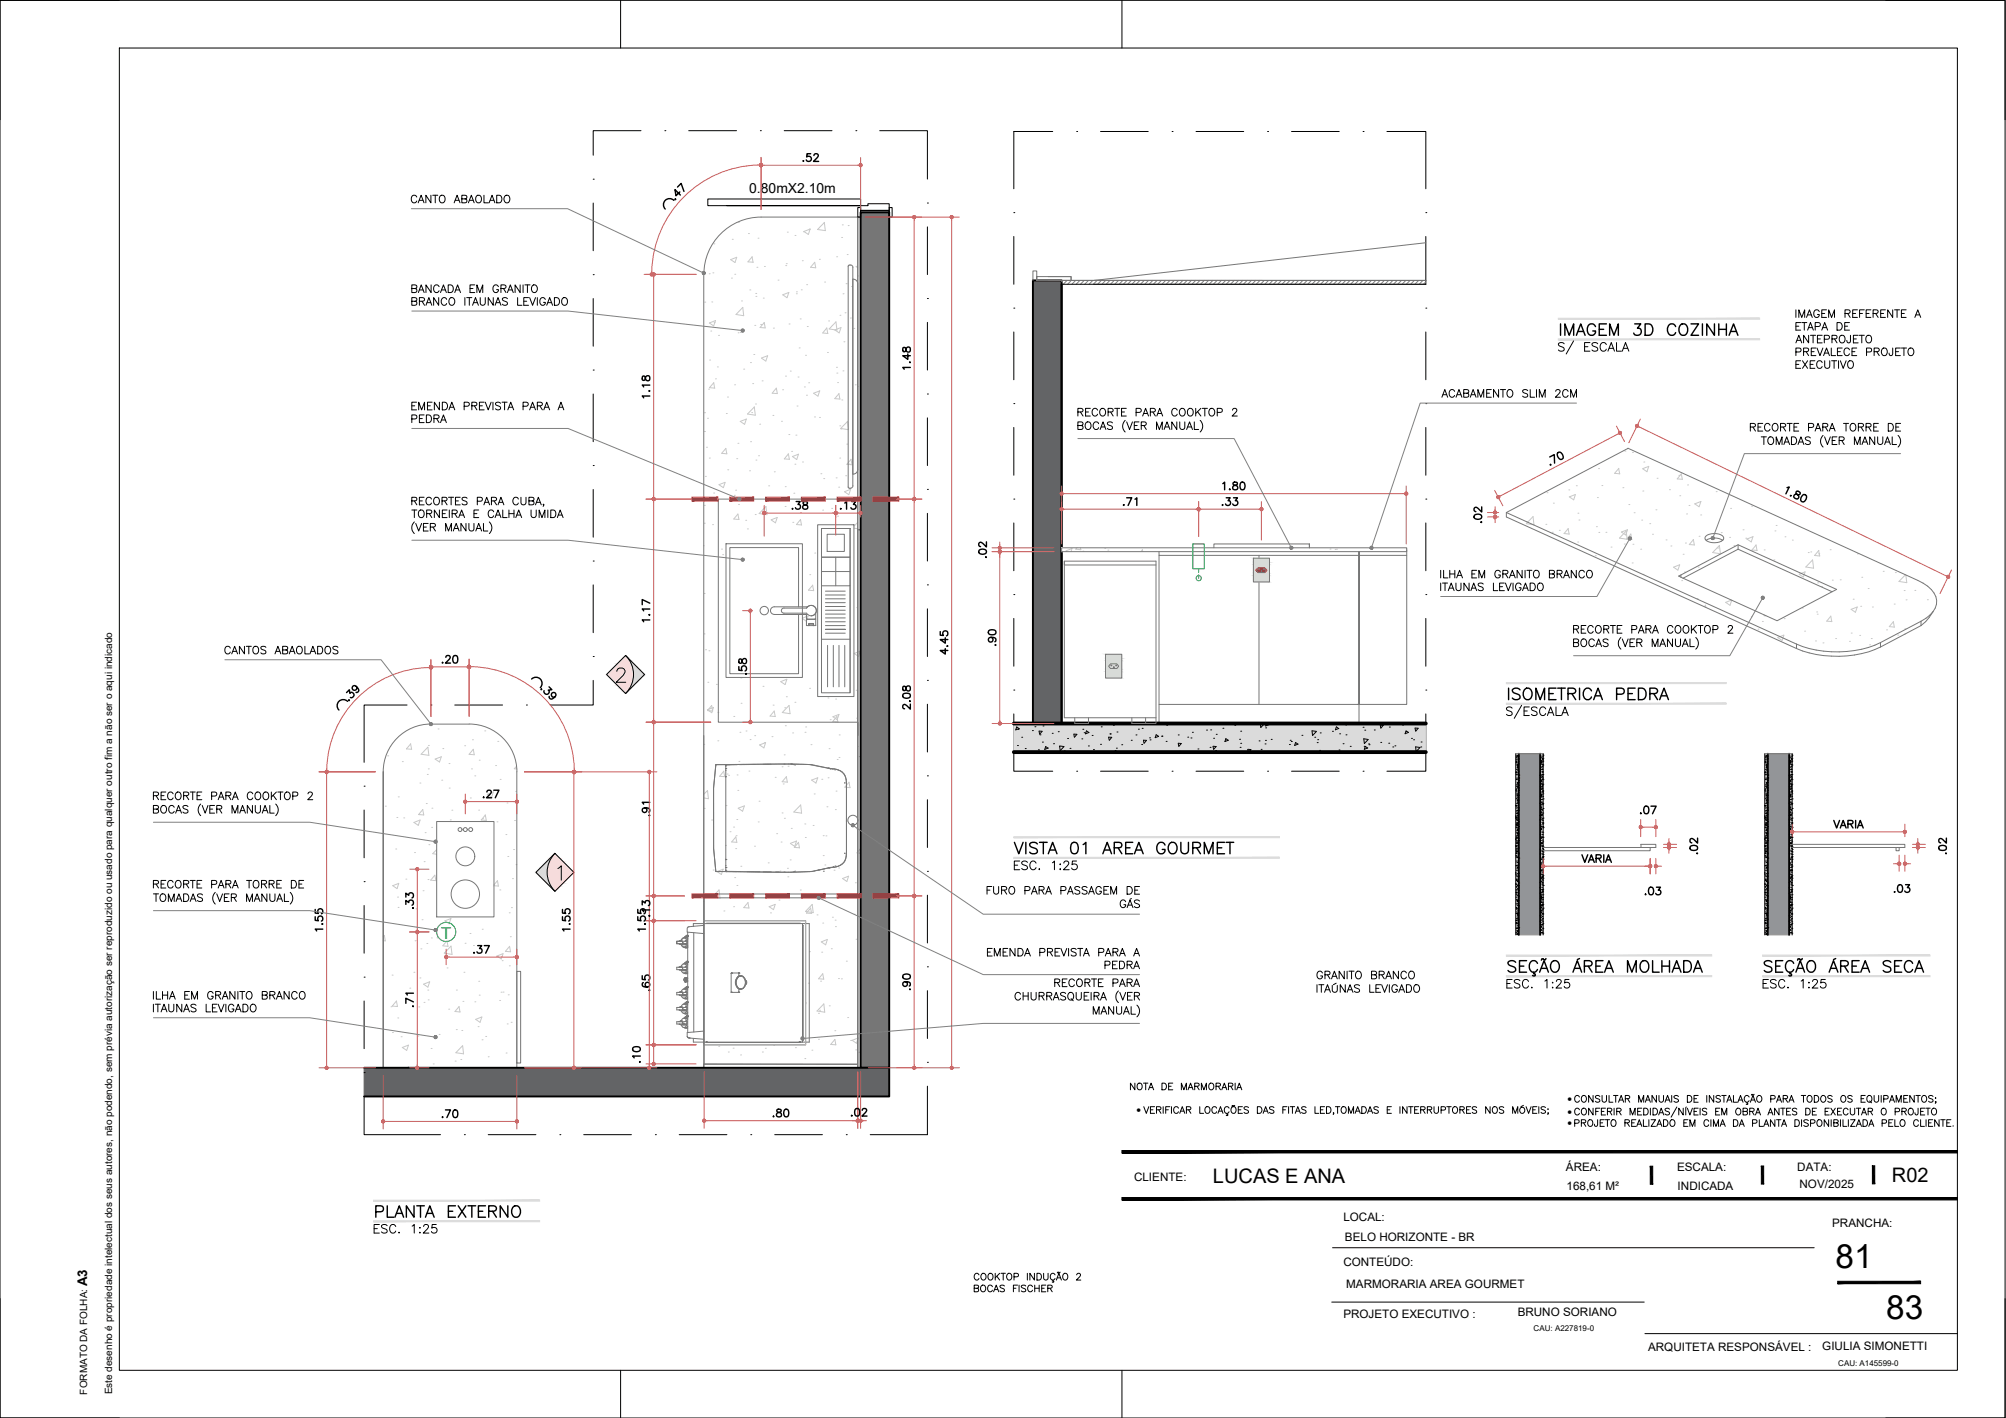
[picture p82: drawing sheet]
<svg xmlns="http://www.w3.org/2000/svg" width="420mm" height="297mm" viewBox="0 0 420 297" stroke-linecap="round" stroke-linejoin="round" font-family="sans-serif">
<defs><g id="words">
<g font-size="7">
<text x="384.5" y="265.6">81</text>
<text x="395.1" y="276.3">83</text>
</g>
<g font-size="5.7">
<text x="325.6" y="71.6">IMAGEM 3D COZINHA</text>
<text x="314.7" y="147.8">ISOMETRICA PEDRA</text>
<text x="77.6" y="256.1">PLANTA EXTERNO</text>
</g>
<text font-size="5.3" x="211.3" y="179.9">VISTA 01 AREA GOURMET</text>
<g font-size="4.9">
<text x="164.7" y="107.9">.38</text>
<text x="254.7" y="107.2">.33</text>
<text x="209.5" y="136.5" transform="rotate(-90 209.5 136.5)">.90</text>
<text x="157.3" y="142.5" transform="rotate(-90 157.3 142.5)">.58</text>
<text x="191.6" y="149.9" transform="rotate(-90 191.6 149.9)">2.08</text>
<text x="87.5" y="191.6" transform="rotate(-90 87.5 191.6)">.33</text>
<text x="191.6" y="208.5" transform="rotate(-90 191.6 208.5)">.90</text>
<text x="160.9" y="235.3">.80</text>
</g>
<text font-size="4.9" fill="#ed1f24" x="174.6" y="107.9">.13</text>
<g font-size="4.4">
<text x="166.9" y="34.9">.52</text>
<text x="136.9" y="84.7" transform="rotate(-90 136.9 84.7)">1.18</text>
<text x="300.9" y="84.3">ACABAMENTO SLIM 2CM</text>
<text x="255.1" y="103.7">1.80</text>
<text x="136.9" y="131.6" transform="rotate(-90 136.9 131.6)">1.17</text>
<text x="91.4" y="140.1">.20</text>
<text x="199.3" y="138.3" transform="rotate(-90 199.3 138.3)">4.45</text>
<text x="99.8" y="168.3">.27</text>
<text x="136.9" y="172.2" transform="rotate(-90 136.9 172.2)">.91</text>
<text x="382.8" y="174.6">VARIA</text>
<text x="68.4" y="196.1" transform="rotate(-90 68.4 196.1)">1.55</text>
<text x="136.9" y="193.3" transform="rotate(-90 136.9 193.3)">.13</text>
<text x="98.1" y="200.7">.37</text>
<text x="136.9" y="208.8" transform="rotate(-90 136.9 208.8)">.65</text>
<text x="91.4" y="235.3">.70</text>
</g>
<g font-size="4.2">
<text x="254.1" y="247.9">LUCAS E ANA</text>
<text x="396.3" y="247.7">R02</text>
</g>
<text font-size="3.5" fill="#139b48" x="92.4" y="196.7">T</text>
<text font-size="2.9" x="156.9" y="40.5">0.80mX2.10m</text>
<text font-size="2.8" x="18.3" y="269.4" transform="rotate(-90 18.3 269.4)">A3</text>
<g font-size="2.4">
<text x="328" y="245.3">ÁREA:</text>
<text x="351.3" y="245.3">ESCALA:</text>
<text x="376.4" y="245.3">DATA:</text>
<text x="237.5" y="247.3">CLIENTE:</text>
<text x="328.1" y="249.4">168,61 M²</text>
<text x="351.4" y="249.4">INDICADA</text>
<text x="376.9" y="248.9">NOV/2025</text>
<text x="281.4" y="255.9">LOCAL:</text>
<text x="383.8" y="257.1">PRANCHA:</text>
<text x="281.7" y="260">BELO HORIZONTE - BR</text>
<text x="281.4" y="265.1">CONTEÚDO:</text>
<text x="282" y="269.8">MARMORARIA AREA GOURMET</text>
<text x="317.9" y="275.7">BRUNO SORIANO</text>
<text x="281.4" y="276.1">PROJETO EXECUTIVO :</text>
<text x="345.2" y="283">ARQUITETA RESPONSÁVEL :</text>
<text x="381.7" y="282.9">GIULIA SIMONETTI</text>
</g>
<g font-size="2.1">
<text x="238.1" y="233.2">·</text>
<text x="328.3" y="230.9">·</text>
<text x="328.3" y="233.6">·</text>
<text x="328.3" y="236">·</text>
<text x="18.3" y="292.1" transform="rotate(-90 18.3 292.1)">FORMATO DA FOLHA:</text>
<text x="23.5" y="292.1" transform="rotate(-90 23.5 292.1)">Este desenho é propriedade intelectual dos seus autores, não podendo, sem prévia autorização ser reproduzido ou usado para qualquer outro fim a não ser o aqui indicado</text>
</g>
<g font-size="1.7">
<text x="321.2" y="278.9">CAU: A227819-0</text>
<text x="385" y="286.1">CAU: A145599-0</text>
</g>
</g></defs>
<!-- layer: 03-TRA_cinzaC -->
<g fill="#fff" stroke="#fff" stroke-width=".21">
<path d="M364 114.1l2.1 .9h-2.1z"/>
<path d="M364 115h2.1l18.6 8.5z"/>
<path d="M340.9 94h.3z"/>
<path d="M315.5 107.4l2.1 .9h-2.1z"/>
<path d="M362.3 115l1.7-.9v.9z"/>
<path d="M352.1 120.7h1.3l-.4 .2z"/>
<path d="M404.9 128.1l-.5 .7h-.2z"/>
<path d="M402.2 130.2l.2-.1z"/>
<path d="M402.4 130.1h1z"/>
<path d="M393.2 134.9l.7-.3v.3z"/>
<path d="M376.3 134.9l.5 .3h-.5z"/>
<path d="M393.9 134.9h1.1l-.9 .5z"/>
<path d="M385.1 136.6h.2z"/>
<path d="M382.8 137.4h4z"/>
<path d="M147.4 222.9v.8z"/>
<path d="M351.6 120.7l.5-.3v.3zM351.6 120.7l.5 .2v-.2z"/>
<path d="M364 115l18.6 8.5h2.1zM382.6 123.5h2.1l-1 .5z"/>
<path d="M340.9 94l29.6 13.4-29.3-13.4zM315.5 107.4l25.4-13.4 29.6 13.4z"/>
<path d="M315.5 107.4l64.7 4.4-9.7-4.4zM315.5 107.4l64.7 4.4h-55z"/>
<path d="M359 111.8h21.2zM359 111.8h21.2z"/>
<path d="M325.2 111.8h33.8zM325.2 111.8h33.5z"/>
<path d="M325.3 111.8h33.4zM325.3 111.8h33.2z"/>
<path d="M359.5 111.8l20.9 .1zM359.5 111.8l20.9 .1z"/>
<path d="M325.3 111.8l32.7 .1 .5-.1zM325.3 111.8l32.7 .1h-32.4z"/>
<path d="M360 111.9l20.7 .1-.3-.1zM360 111.9l20.7 .1h-20.3z"/>
<path d="M325.6 111.9l32 .2 .4-.2zM325.6 111.9l32 .2h-31.7z"/>
<path d="M360.4 112l20.7 .2-.4-.2zM360.4 112l20.7 .2h-20.4z"/>
<path d="M325.9 112.1l31.4 .2 .3-.2zM325.9 112.1l31.4 .2h-30.9z"/>
<path d="M360.7 112.2l21 .2-.6-.2zM360.7 112.2l21 .2h-20.7z"/>
<path d="M326.4 112.3l30.7 .2 .2-.2zM326.4 112.3l30.7 .2h-30.2z"/>
<path d="M361 112.4l21.2 .3-.5-.3zM361 112.4l21.2 .3h-21.2z"/>
<path d="M326.9 112.5l30.2 .3v-.3zM326.9 112.5l30.2 .3h-29.7z"/>
<path d="M361 112.7l21.8 .3-.6-.3zM361 112.7l21.8 .3h-21.8z"/>
<path d="M327.4 112.8l29.8 .2-.1-.2zM327.4 112.8l29.8 .2h-29.2z"/>
<path d="M361 113l22.3 .2-.5-.2zM361 113l22.3 .2h-22.5z"/>
<path d="M328 113l29.4 .2-.2-.2zM328 113l29.4 .2h-29z"/>
<path d="M328.4 113.2h29zM328.4 113.2h28.9z"/>
<path d="M360.8 113.2l22.9 .2-.4-.2zM360.5 113.4l.3-.2 22.9 .2z"/>
<path d="M328.4 113.2l29.3 .2-.4-.2zM328.4 113.2l29.3 .2h-28.8z"/>
<path d="M360.5 113.4l23.6 .1-.4-.1zM360.1 113.5l.4-.1 23.6 .1z"/>
<path d="M328.9 113.4l29.3 .2-.5-.2zM328.9 113.4l29.3 .2h-29z"/>
<path d="M360.1 113.5l24.2 .2-.2-.2zM359.7 113.7l.4-.2 24.2 .2z"/>
<path d="M329.2 113.6l29.4 .1zM329.2 113.6l29.4 .1z"/>
<path d="M359.7 113.7h24.7zM359.2 113.7h25.2z"/>
<path d="M329.4 113.7h29.8zM329.4 113.7h29.8z"/>
<path d="M329.5 113.7l55.8 .4-.9-.4zM329.5 113.7l55.8 .4h-54.9z"/>
<path d="M364 114.1l23.3 .9-2-.9zM364 114.1l23.3 .9h-21.2z"/>
<path d="M353.8 120.4l10.2-5.4h-1.7zM352.1 120.4l10.2-5.4-8.5 5.4z"/>
<path d="M330.4 114.1l21.7 6.3 11.9-6.3zM330.4 114.1l21.7 6.3h-7.8z"/>
<path d="M352.1 120.4l1.3 .3 .4-.3zM352.1 120.4l1.3 .3h-1.3z"/>
<path d="M344.3 120.4l7.3 .3 .5-.3zM344.3 120.4l7.3 .3h-6.7z"/>
<path d="M352.1 120.7v.2h.9zM352.1 120.9h.9l-.5 .2z"/>
<path d="M344.9 120.7l7.2 .2-.5-.2zM344.9 120.7l7.2 .2h-6.7z"/>
<path d="M345.4 120.9l7.1 .2-.4-.2zM345.4 120.9l7.1 .2h-6.7z"/>
<path d="M366.1 115l35.6 6.6-14.4-6.6zM366.1 115l35.6 6.6h-21.2z"/>
<path d="M380.5 121.6l22.3 .6-1.1-.6zM380.5 121.6l22.3 .6h-21z"/>
<path d="M381.8 122.2l22 .6-1-.6zM381.8 122.2l22 .6h-20.6z"/>
<path d="M383.2 122.8l21.3 .7-.7-.7zM383.2 122.8l21.3 .7h-19.8z"/>
<path d="M384.7 123.5h19.8zM384.6 123.5h19.9z"/>
<path d="M384.6 123.5l20.3 .5-.4-.5zM383.7 124l.9-.5 20.3 .5z"/>
<path d="M383.7 124l21.4 .2-.2-.2zM383.2 124.2l.5-.2 21.4 .2z"/>
<path d="M383.2 124.2l22.3 .8-.4-.8zM381.8 125l1.4-.8 22.3 .8z"/>
<path d="M381.8 125l23.8 .8-.1-.8zM380.3 125.8l1.5-.8 23.8 .8z"/>
<path d="M380.3 125.8l25.3 .8v-.8zM378.8 126.6l1.5-.8 25.3 .8z"/>
<path d="M378.8 126.6l26.5 .8 .3-.8zM377.3 127.4l1.5-.8 26.5 .8z"/>
<path d="M377.3 127.4l27.6 .7 .4-.7zM375.9 128.1l1.4-.7 27.6 .7z"/>
<path d="M375.9 128.1l28.3 .7 .7-.7zM374.5 128.8l1.4-.7 28.3 .7z"/>
<path d="M404.2 128.8l-.1 .5 .3-.5zM403.6 129.3l.6-.5-.1 .5z"/>
<path d="M403.6 129.3l.3 .2 .2-.2zM403.4 129.5l.2-.2 .3 .2z"/>
<path d="M374.5 128.8l28.9 .7 .8-.7zM373.2 129.5l1.3-.7 28.9 .7z"/>
<path d="M373.2 129.5l29.3 .5 .9-.5zM372.2 130l1-.5 29.3 .5z"/>
<path d="M345.8 121.1l26.4 8.9-19.7-8.9zM345.8 121.1l26.4 8.9h-6.7z"/>
<path d="M403.4 129.5v.6l.5-.6zM402.4 130.1l1-.6v.6z"/>
<path d="M365.5 130l36.9 .1 .1-.1zM365.5 130l36.9 .1h-36.7z"/>
<path d="M402.4 130.1l.9 .1zM402.4 130.2h.9l-.9 .8z"/>
<path d="M365.7 130.1h36.7zM365.7 130.1l36.5 .1z"/>
<path d="M402.2 130.2l.2 .8v-.8zM400.6 131l1.6-.8 .2 .8z"/>
<path d="M395.6 134.6l6.8-3.6h-1.8zM393.9 134.6l6.7-3.6-5 3.6z"/>
<path d="M365.9 130.2l28 4.4 8.3-4.4zM365.9 130.2l28 4.4h-18.3z"/>
<path d="M393.9 134.6l1.1 .3 .6-.3zM393.9 134.6l1.1 .3h-1.1z"/>
<path d="M375.6 134.6l17.6 .3 .7-.3zM375.6 134.6l17.6 .3h-16.9z"/>
<path d="M315.5 108.3l60.8 26.6-58.7-26.6zM315.5 108.3l60.8 26.6h-2.1z"/>
<path d="M393.2 134.9l.7 .3v-.3zM392.7 135.2l.5-.3 .7 .3z"/>
<path d="M376.3 134.9l16.4 .3 .5-.3zM376.3 134.9l16.4 .3h-15.9z"/>
<path d="M393.9 134.9v.5h.2zM393.9 135.4h.2l-.2 .1z"/>
<path d="M392.7 135.2l1.2 .2v-.2zM391.9 135.4l.8-.2 1.2 .2z"/>
<path d="M376.8 135.2l15.1 .2 .8-.2zM376.8 135.2l15.1 .2h-14.4z"/>
<path d="M376.3 135.2l1.2 .2-.7-.2zM376.3 135.2l1.2 .2h-1.2z"/>
<path d="M391.9 135.4l2 .1v-.1zM391.6 135.5l.3-.1 2 .1z"/>
<path d="M391.6 135.5h2.3zM391.4 135.6h2.3z"/>
<path d="M377.5 135.4l13.9 .2 .5-.2zM377.5 135.4l13.9 .2h-13.2z"/>
<path d="M378.2 135.6l12.3 .3 .9-.3zM378.2 135.6l12.3 .3h-11.6z"/>
<path d="M376.3 135.4l2.6 .5-1.4-.5zM376.3 135.4l2.6 .5h-2.6z"/>
<path d="M374.2 134.9l2.1 1v-1zM374.2 134.9l2.1 1z"/>
<path d="M376.3 135.9h2.7zM376.3 135.9h2.7z"/>
<path d="M391.4 135.6l1.5 .4 .8-.4zM389.9 136l1.5-.4 1.5 .4z"/>
<path d="M378.9 135.9l11 .1 .6-.1zM378.9 135.9l11 .1h-10.3z"/>
<path d="M389.9 136h3zM389.5 136.1h3.2z"/>
<path d="M379.6 136l9.4 .2 .9-.2zM379.6 136l9.4 .2h-8.6z"/>
<path d="M376.3 135.9l4.1 .3-1.4-.3zM376.3 135.9l4.1 .3h-3.3z"/>
<path d="M389.5 136.1l2.6 .2 .6-.2zM388.4 136.3l1.1-.2 2.6 .2z"/>
<path d="M380.4 136.2l8 .1 .6-.1zM380.4 136.2l8 .1z"/>
<path d="M377.1 136.2l4.6 .2-1.3-.2zM377.1 136.2l4.6 .2h-4.2z"/>
<path d="M381.2 136.3l6.2 .1 1-.1zM381.2 136.3l6.2 .1h-5.4z"/>
<path d="M377.5 136.4h4.5zM377.5 136.4h4.5z"/>
<path d="M388.4 136.3l3.2 .2 .5-.2zM386.8 136.5l1.6-.2 3.2 .2z"/>
<path d="M382 136.4h5.4zM382 136.4l4.8 .1z"/>
<path d="M382.8 136.5h4zM382.8 136.5h2.9z"/>
<path d="M377.7 136.4l5.9 .1zM377.7 136.4l5.9 .1h-5.5z"/>
<path d="M386.8 136.5h4.8zM385.3 136.6h6.1z"/>
<path d="M383.6 136.5h2.1zM383.6 136.5l1.7 .1z"/>
<path d="M385.3 136.6h6.1zM385.2 136.6h6.2z"/>
<path d="M378.1 136.5l7.1 .1zM378.1 136.5l7.1 .1z"/>
<path d="M378.2 136.6l12.3 .2 .9-.2zM378.2 136.6l12.3 .2h-11.6z"/>
<path d="M378.9 136.8l11 .1 .6-.1zM378.9 136.8l11 .1h-10.3z"/>
<path d="M379.6 136.9l9.4 .2 .9-.2zM379.6 136.9l9.4 .2h-8.6z"/>
<path d="M380.4 137.1l8 .1 .6-.1zM380.4 137.1l8 .1z"/>
<path d="M381.2 137.2l6.2 .1 1-.1zM381.2 137.2l6.2 .1h-5.4z"/>
<path d="M382 137.3h5.4zM382 137.3l4.8 .1z"/>
<path d="M382.8 137.4h2.9zM383.6 137.4h2.1z"/>
<path d="M90.3 151.7h8.8zM89.4 151.7h9.7z"/>
<path d="M89.4 151.7l10.6 .1zM88.5 151.8l.9-.1 10.6 .1z"/>
<path d="M88.5 151.8l12.3 .2-.8-.2zM87.7 152l.8-.2 12.3 .2z"/>
<path d="M87.7 152l14 .3-.9-.3zM86.8 152.3l.9-.3 14 .3z"/>
<path d="M86.8 152.3l15.7 .3-.8-.3zM86 152.6l.8-.3 15.7 .3z"/>
<path d="M86 152.6l17.3 .4-.8-.4zM85.3 153l.7-.4 17.3 .4z"/>
<path d="M85.3 153l18.7 .5-.7-.5zM84.5 153.5l.8-.5 18.7 .5z"/>
<path d="M84.5 153.5l20.2 .5-.7-.5zM83.8 154l.7-.5 20.2 .5z"/>
<path d="M83.8 154l21.5 .6-.6-.6zM83.2 154.6l.6-.6 21.5 .6z"/>
<path d="M83.2 154.6l22.7 .7-.6-.7zM83.2 154.6l22.7 .7h-23.3z"/>
<path d="M82.6 155.3l23.8 .6-.5-.6zM82.6 155.3l23.8 .6h-24.3z"/>
<path d="M82.1 155.9l24.8 .8-.5-.8zM82.1 155.9l24.8 .8h-25.3z"/>
<path d="M81.6 156.7l25.7 .8-.4-.8zM81.6 156.7l25.7 .8h-26.1z"/>
<path d="M81.2 157.5l26.5 .8-.4-.8zM81.2 157.5l26.5 .8h-26.8z"/>
<path d="M80.9 158.3l27 .8-.2-.8zM80.9 158.3l27 .8h-27.3z"/>
<path d="M80.6 159.1l27.5 .8-.2-.8zM80.6 159.1l27.5 .8h-27.7z"/>
<path d="M80.4 159.9l27.8 .9-.1-.9zM80.4 159.9l27.8 .9h-27.9z"/>
<path d="M80.3 160.8l27.9 .9v-.9zM80.3 160.8l27.9 .9h-27.9z"/>
<path d="M80.3 161.7l27.9 10.4v-10.4zM80.3 161.7l27.9 10.4h-27.9z"/>
<path d="M103.5 172.1l4.7 20v-20zM103.5 172.1l4.7 20h-4.7z"/>
<path d="M80.3 172.1l11.2 20v-20zM80.3 172.1l11.2 20h-11.2z"/>
<path d="M80.3 192.1l27.9 31.6v-31.6zM80.3 192.1l27.9 31.6h-27.9z"/>
<path d="M159.4 45.5h20.3zM158.4 45.5h21.3z"/>
<path d="M158.4 45.5l21.3 .1v-.1zM157.4 45.6l1-.1 21.3 .1z"/>
<path d="M157.4 45.6l22.3 .3v-.3zM156.5 45.9l.9-.3 22.3 .3z"/>
<path d="M156.5 45.9l23.2 .2v-.2zM155.5 46.1l1-.2 23.2 .2z"/>
<path d="M155.5 46.1l24.2 .4v-.4zM154.6 46.5l.9-.4 24.2 .4z"/>
<path d="M154.6 46.5l25.1 .4v-.4zM153.7 46.9l.9-.4 25.1 .4z"/>
<path d="M153.7 46.9l26 .5v-.5zM152.8 47.4l.9-.5 26 .5z"/>
<path d="M152.8 47.4l26.9 .6v-.6zM152 48l.8-.6 26.9 .6z"/>
<path d="M152 48l27.7 .6v-.6zM151.3 48.6l.7-.6 27.7 .6z"/>
<path d="M151.3 48.6l28.4 .7v-.7zM150.6 49.3l.7-.7 28.4 .7z"/>
<path d="M150.6 49.3l29.1 .8v-.8zM150.6 49.3l29.1 .8h-29.8z"/>
<path d="M149.9 50.1l29.8 .8v-.8zM149.9 50.1l29.8 .8h-30.3z"/>
<path d="M149.4 50.9l30.3 .9v-.9zM149.4 50.9l30.3 .9h-30.9z"/>
<path d="M148.8 51.8l30.9 .9v-.9zM148.8 51.8l30.9 .9h-31.3z"/>
<path d="M148.4 52.7l31.3 .9v-.9zM148.4 52.7l31.3 .9h-31.6z"/>
<path d="M148.1 53.6l31.6 .9v-.9zM148.1 53.6l31.6 .9h-31.9z"/>
<path d="M147.8 54.5l31.9 1v-1zM147.8 54.5l31.9 1h-32.1z"/>
<path d="M147.6 55.5l32.1 1v-1zM147.6 55.5l32.1 1h-32.3z"/>
<path d="M147.4 56.5l32.3 1v-1zM147.4 56.5l32.3 1h-32.3z"/>
<path d="M147.4 57.5l32.3 52.4v-52.4zM147.4 57.5l32.3 52.4h-32.3z"/>
<path d="M178.9 109.9l.8 1.1v-1.1zM178.9 109.9l.8 1.1h-.8z"/>
<path d="M179.7 111l.6 2.9v-2.9zM179.7 111l.6 2.9h-.6z"/>
<path d="M178.9 111l.8 2.9v-2.9zM178.9 111l.8 2.9h-.8z"/>
<path d="M147.4 109.9l23.9 4v-4zM147.4 109.9l23.9 4h-23.9z"/>
<path d="M179.7 113.9l.6 28v-28zM179.7 113.9l.6 28h-.6z"/>
<path d="M178.9 113.9l.8 28v-28zM178.9 113.9l.8 28h-.8z"/>
<path d="M168.1 113.9l3.2 28v-28zM168.1 113.9l3.2 28h-3.2z"/>
<path d="M147.4 113.9l4.7 28v-28zM147.4 113.9l4.7 28h-4.7z"/>
<path d="M178.9 141.9l.8 4v-4zM178.9 141.9l.8 4h-.8z"/>
<path d="M147.4 141.9l23.9 4v-4zM147.4 141.9l23.9 4h-23.9z"/>
<path d="M147.4 145.9l32.3 47v-47zM147.4 145.9l32.3 47h-32.3z"/>
<path d="M168.7 192.9l11 26v-26zM168.7 192.9l11 26h-11z"/>
<path d="M179.7 141.9l.6 81v-81zM179.7 141.9l.6 81h-.6z"/>
<path d="M147.4 218.9l32.3 4v-4zM147.4 218.9l32.3 4h-32.3z"/>
<path d="M179.7 222.9l.6 .8v-.8zM179.7 222.9l.6 .8h-.6z"/>
<path d="M222.4 114.8l72.2 .8v-.8zM222.4 114.8l72.2 .8h-72.2z"/>
</g>
<g fill="none" stroke="#c7c8ca" stroke-width=".21">
<path d="M148.5 57.3h.1M149.3 57.2h.1M149.5 51.1h.1M153 54.4l1.3-.5-.4 1.1zM153.2 58.3h.1M153.4 50.1h.1M153.9 57.5h.1M154.7 46.6h.1M156.8 48.9h.1M157.5 53.8l.2 1.2M157.5 53.8l-.8 1 1.1 .1M158.5 56h.1"/>
<path d="M158.8 49.9h.1M160.1 55.8h.1M163 58.7h.1M164.6 55.6h.1M164.7 55.2h.1M164.9 48.6h.1M166.5 49.3h.1M168 54.6h.1M168.3 48.5h.1M168.4 48.5l1.3-.5-.4 1.1zM169 59.6h.1M169.5 48h.1"/>
<path d="M170.6 54.9l-.8 1.1 1.1 .1-.3-1.1M171.6 54.3h.1M172.7 46.6l.2 1.7-1.7-.2 1.5-1.5M172.7 59.1h.1M175.2 53.8h.1M176.3 49.7h.1M176.4 47.1h.1M177.2 59.4h.1M177.4 53.3h.1M177.7 47.3h.1M179.3 55.8l.4 .3M179.6 57.8h.1"/>
<path d="M179.7 55.7l-.4 .1M147.6 63.3h.1M148.6 75.4h.1M148.9 69.3h.1M149.1 63.3h.1M149.6 67.6h.1M149.9 79.4h.1M149.9 67.1l-1.3 .6M149.9 67.2l-.4 1.1-.9-.6M150.3 76.9h.1M150.5 70.3h.1M154.6 69.7h.1"/>
<path d="M155.1 69.6h.1M155.3 63h.1M155.6 64.4l.2 1.7-1.6-.2zM155.8 77.3h.1M157.1 60.7h.1M157.2 76h.1M157.9 74.3h.1M158.1 68.2h.1M158.3 61.5h.1M158.3 62.1h.1M159.3 68h.1M159.5 75l1.3-.5-.4 1.1-.9-.6"/>
<path d="M159.6 79.8h.1M159.9 62.4h.1M160.1 67.5l.2 1.2-1.1-.1zM162 68.7h.1M164 61.8l1.2-.5-.4 1.1zM164.5 78.8h.1M165.3 67.9h.1M165.5 77.7h.1M166.8 61.5h.1M166.8 61.1h.1M167.2 79h.1M167.4 72.9h.1"/>
<path d="M167.6 66.8h.1M167.8 60.7h.1M168.7 74.4h.1M169.1 68.4h.1M173.2 68.7l.2 1.2-1.1-.1zM173.3 73.8h.1M173.5 67.2h.1M175.1 67.4l.2 1.8-1.6-.3zM175.2 76.9h.1M175.3 78.2h.1M175.9 66h.1M176.1 68.6l-1.2 .5 .9 .6 .3-1.1"/>
<path d="M176.6 77.7h.1M176.6 61.5h.1M176.8 71.6h.1M177 65.5h.1M178.1 66.6h.1M178.4 60h.1M178.8 68.8h.1M147.6 90.4h.1M147.6 86.5h.1M147.7 99.8h.1M148 93.7h.1M148.2 87.6h.1"/>
<path d="M148.4 81.5h.1M148.6 96h.1M149.5 80.2l.2 1.1-1.1-.1zM152 93.9l.2 1.2M152 93.9l-.8 1.1 1.1 .1M152.1 86.6h.1M152.4 83.2h.1M152.4 98.4h.1M153.9 80.6h.1M154.3 96.1h.1M154.6 92.9h.1M156.3 87.8l-.3 1.1-1-.6 1.3-.5"/>
<path d="M157 98.6h.1M157.2 92.5h.1M157.4 86.4h.1M157.6 80.4h.1M158 85.2l.2 1.8-1.6-.3 1.4-1.5M158.2 84.6h.1M158.3 96.4h.1M158.9 95.5h.1M159.1 88.9h.1M161.9 87h.1M162.2 98.8h.1M162.6 81.3l.2 1.2-1.1-.1z"/>
<path d="M163.7 88.3h.1M163.9 81.6h.1M165.1 95.1l.2 1.1M165.1 95.1l-.8 1 1.1 .1M165.2 91h.1M165.8 94.6h.1M166 95.6l1.2-.4-.3 1.1zM166.5 97.2h.1M166.7 91.2h.1M166.9 85.1h.1M168.1 96.8h.1M168.5 81.1h.1"/>
<path d="M168.9 82.8h.1M169.4 80.2h.1M170.4 82.4l1.3-.5-.4 1.1zM170.6 87.3h.1M171.6 87.4h.1M171.9 99.2h.1M175.4 80.1h.1M175.9 96h.1M175.9 89.2h.1M175.9 83.6l-1.1-.1 .9-1 .2 1.1M176.1 89.9h.1M176.3 83.8h.1"/>
<path d="M177.1 99.7h.1M177.4 93h.1M177.5 88.3l.2 1.7-1.6-.2zM177.8 97.2h.1M178.5 97.4l-1.1-.1 .9-1.1 .2 1.2M179.1 80.6h.1M179.6 81h.1M334.8 98.2h.1M339.1 98.1l.2 1.2-1.1-.1zM340.3 94.5h.1M341.9 94.8h.1M344.1 98.2l1.2-.5-.3 1.1z"/>
<path d="M344.3 96.8h.1M351.6 99.6h.1M352.1 99.3l.3 1.1M352.2 99.3l-.9 1 1.1 .1M147.4 114.3h.1M147.4 114.3v.1M147.5 109.6h.1M147.5 105.9h.1M149.2 109.9h.1M149.5 103.3h.1M150.6 101.5l1.3-.5-.4 1.2zM151.1 115h.1"/>
<path d="M151.4 116.2h.1M153.8 103.8h.1M154.1 102.7h.1M154.6 107.7l.2 1.1-1.1-.1zM154.7 105.7h.1M156.2 109h.1M156.5 110.8h.1M156.8 104.7h.1M158.2 107.8h.1M160.4 106.1l.2 1.7-1.6-.2zM161 101.8h.1M161.5 108.9l1.3-.5-.4 1.1z"/>
<path d="M164.5 101.9h.1M167.7 108.8l.2 1.2-1.1-.1zM170.6 115.9h.1M172.3 106.9h.1M172.5 100.3h.1M175.1 100.1h.1M175.7 102.1h.1M178.9 110.6l.8 .2M179.7 109.4l-.8 .8M180 111h.3M224.5 114.9l-1.3 .5 .3 .2M224.5 114.9l-.2 .7"/>
<path d="M225.6 114.8l-.3 .2 1.1 .2M226.3 114.8l.1 .4M226.8 115.5h.1M231.4 114.9h.1M232.1 115.2h.1M239.3 115.2l.1 .4M239.3 115.2l-.3 .4M278.6 115h.1M279.6 115.1h.1M279.9 115h.1M319.8 109.4h.1M321.1 108.2l.2 1.7-1.6-.2z"/>
<path d="M323.8 109.8h.1M324 103.2h.1M325.1 111.5h.1M325.4 105.4h.1M326.6 111.1h.1M328.5 110.7l-.9 1.1 1.1 .1-.3-1.2M328.6 102.6h.1M328.7 104.1l1.3-.5-.4 1.1zM330.2 101.8h.1M330.5 113.5h.1M330.5 107.5h.1M330.7 108.9h.1"/>
<path d="M334.1 116.4h.1M334.4 110.3h.1M334.6 104.2h.1M334.9 111.5h.1M335.5 101.7h.1M336.4 111.5h.1M337.4 114.6h.1M339.6 111.4l1.3-.4-.4 1.1zM339.9 102.2h.1M340.2 114h.1M340.6 111.2l.2 1.8-1.6-.3zM341.2 105.7h.1"/>
<path d="M341.8 113l-.2-1.1-.9 1 1.1 .1M341.9 117.9h.1M342 114h.1M342.3 107.4h.1M343.6 115h.1M343.9 109h.1M344.1 102.9h.1M345.5 109.7h.1M346.1 111.9h.1M346.8 106.8h.1M347.1 100.2h.1M349 113.1h.1"/>
<path d="M349.7 102.6h.1M350 114.4h.1M351.8 118.3l-1.3 .5 .9 .6 .4-1.1M351.8 103.9h.1M352.5 116.1h.1M352.8 119.8h.1M353 113.8h.1M353.3 107.7h.1M353.5 101.6h.1M353.8 105.9h.1M354.7 113l.2 1.2M354.7 113l-.9 1.1 1.1 .1"/>
<path d="M355 105.5l1.3-.4-.4 1.1zM355.7 118.8h.1M355.9 112.3h.1M356.2 107.9h.1M359.5 103h.1M359.7 114.8h.1M360.1 114.3l.2 1.7-1.6-.3zM360.5 111.6h.1M362.3 112.6h.1M362.5 106.5h.1M363.2 114.3h.1M365.1 111h.1"/>
<path d="M365.7 112.7h.1M365.9 112.9l1.3-.5-.4 1.1zM366.9 106h.1M367.8 114.2l.2 1.1M367.8 114.2l-.9 1 1.1 .1M369.5 115.2h.1M371.5 117.3h.1M371.8 111.2h.1M372 110.1h.1M373.9 112.4h.1M375.4 113.1h.1M378.7 115.7h.1"/>
<path d="M379.3 115.6h.1M379.6 117.3l.3 1.7-1.7-.2zM380.9 116h.1M381 115.3l.2 1.2-1.1-.1zM383.3 115.2h.1M389 116h.1M394.4 119.7h.1M397 119.9h.1M147.5 132.8h.1M147.5 124.3h.1M147.8 136.1h.1M148.5 136.3h.1"/>
<path d="M168.1 129.5l1.2-.5-.4 1.1-.8-.5M168.8 129.1h.1M169.6 120.4h.1M170.2 122.6l.2 1.1M170.2 122.6l-.9 1 1.1 .1M178.9 136.9l1.3-.5-.4 1.1zM179.5 127.3h.1M344.1 120.3h.1M352.2 121.6h.1M355.5 125.4h.1M357.2 126.8l.1 .4M357.3 126.8l-.3 .3"/>
<path d="M362.6 125.7l-1.2 .5 1 .6 .3-1.1M366.8 129.2h.1M368.2 131.8h.1M369.1 130.2h.1M369.6 128.8l-.1 .2h.4M372.4 133.5l1.2-.5-.3 1.2zM373.7 129.6h.1M376.8 120.3l1.3-.5-.4 1.1zM377.5 127.4h.1M378 132.2h.1M380.3 134.3h.1M380.5 128.2h.1"/>
<path d="M380.6 128.7h.1M380.7 122.1h.1M381.5 122.9h.1M381.8 134.7h.1M383.7 130.2l-1.1-.1 .9-1 .2 1.1M383.8 121.5h.1M384.5 133.8h.1M385.4 121.5h.1M387.4 134.4h.1M387.7 127.6l.9 .7 .4-1.1-1.3 .4M387.7 132.6h.1M388.2 125.5h.1"/>
<path d="M389.5 133.1h.1M389.7 127h.1M390 120.9h.1M391.3 123.3h.1M391.6 135.1h.1M391.9 133.8h.1M392.2 127.2h.1M395.1 131.9h.1M396.6 130.2l.2 1.2M396.6 130.2l-.9 1.1 1.1 .1M396.7 126.5h.1M397.5 133h.1"/>
<path d="M398.8 123.7h.1M398.9 132.8h.1M399 131.7h.1M399.1 120.4l-1.4 1.4 1.7 .3-.2-1.7M399.2 125.7h.1M401.1 123.7h.1M403.7 125.6h.1M81.2 158.3h.1M84.3 159.5h.1M86 155.8l.2 1.2M86 155.8l-.9 1.1 1.1 .1M89.6 156.5l.2 1.7-1.6-.2z"/>
<path d="M89.7 156.2h.1M91.1 159l1.3-.5-.3 1.1zM91.8 152.7h.1M92.8 156.8h.1M94 159.9h.1M97.3 156.2h.1M99 155h.1M99.3 158.1l-1-.1 .8-1 .2 1.1M100.4 159.2h.1M101.5 153.1h.1M104.3 155.3h.1M147.4 155.9h.1"/>
<path d="M148.2 148.7l1.2-.5-.3 1.1zM148.3 142.9h.1M149.3 148.9h-1.1l.9-1.1 .2 1.2M150.1 143.4h.1M150.3 155.2h.1M150.4 149.2h.1M153.7 150.1h.1M154.8 159.5h.1M155 153.4h.1M155.2 147.3h.1M156.3 153.1h.1M157.1 154.9h.1"/>
<path d="M158.1 154.1h.1M159.1 156l1.3-.4-.4 1.1zM159.8 143.8h.1M160.1 155.6h.1M161.7 154.3h.1M161.9 147.7h.1M162.2 148.9l-.9 1.1 1.1 .1-.2-1.1M163.5 142.8l1.3-.5-.4 1.1zM164.3 158.1h.1M164.4 148.3h.1M164.5 152h.1M164.7 146h.1"/>
<path d="M165.3 147.8l.2 1.7-1.6-.2zM166 153.5h.1M166.5 147.1h.1M168.6 153.4h.1M168.7 152.3h.1M169.6 144.2h.1M169.9 156h.1M173.4 146.2h.1M173.7 156.8h.1M173.9 150.8h.1M174.5 150.1l1.2-.4-.4 1.1zM175 146.4h.1"/>
<path d="M175.3 150.1l.2 1.1M175.3 150.1l-.9 1 1.1 .1M175.3 159.1h.1M175.7 158.7h.1M175.8 154h.1M179.3 144.6h.1M179.4 150.4h.1M179.6 156.4h.1M179.9 158.5h.1M180.1 151.9h.1M80.7 168.9h.1M82.9 177.8h.1"/>
<path d="M83.1 171.2h.1M83.4 166.9h.1M84.6 171.3h.1M86.8 178.6h.1M87.7 170.6h.1M87.9 164h.1M88 171.8l-1.3 .5 .9 .6 .4-1.1M88.6 169.6l.2 1.1-1.1-.1zM89 174.4h.1M89.3 168.3h.1M89.5 162.2h.1M89.7 161.1h.1"/>
<path d="M89.8 176.9h.1M90.4 173.3h.1M90.5 169.3h.1M91.5 178l-.9 .8 .9 .2M92.5 163.4h.1M94.1 165.1h.1M94.3 171.8h.1M94.6 169.7h.1M98.7 161.1h.1M99.4 162.5h.1M101.1 171.5h.1M101.6 170.7l.3 1.2"/>
<path d="M101.7 170.7l-.9 1.1 1.1 .1M103.8 160.4h.1M104.1 172.2h.1M106 174.8h.1M106.4 179.4h.1M107.6 178h.1M107.8 171.9h.1M108 165.8h.1M108.2 160.5l-.5 .5 .5 .1M147.4 166.4l.8-.8 .2 1.7M147.4 167.2l1 .1M147.5 169.3h.1"/>
<path d="M149.1 171.8h.1M151.6 161.6l.2 1.1-1.1-.1zM152.1 168.7h.1M152.3 162.1h.1M152.6 162.4h.1M152.9 174.2h.1M153.6 173.3h.1M154.1 177.8h.1M154.1 175.3l.2 1.2M154.1 175.3l-.9 1.1 1.1 .1M154.2 175.1h.1M154.3 171.7h.1"/>
<path d="M154.4 162.3h.1M154.5 165.6h.1M154.6 169.3l1.3-.5-.4 1.1-.9-.6M156.9 161.5h.1M158 177.3h.1M158.8 172.2h.1M159 167.8h.1M162.4 162.8h.1M162.7 174.6h.1M163.6 176.4h.1M163.8 170.3h.1M163.8 160.6h.1"/>
<path d="M164 164.2h.1M164.3 171.4h.1M164.7 162.7l.2 1.2M164.7 162.7l-.9 1.1h1.1M165.1 160.5h.1M165.5 176.7l1.3-.5-.3 1.1zM165.7 173.5h.1M167.3 176.5l.2 1.1-1.1-.1zM167.7 168.6l.2 1.7-1.6-.2zM168.6 172.6h.1M168.7 175.4h.1M170 163.4l1.3-.5-.4 1.1z"/>
<path d="M170.3 172.9h.1M170.5 166.3h.1M172.1 163.2h.1M172.4 179.2h.1M172.4 175.1h.1M173 175.1h.1M173.2 169h.1M173.4 162.9h.1M175 169.6h.1M175.1 165.7h.1M177.2 172h.1M177.8 163.9l.3 1.1-1.1-.1z"/>
<path d="M178.3 173h.1M179.3 173.6h.1M180.3 177.7l-.8 1h.8M80.3 197l.4 .1M80.5 195.9l.2 1.2M80.5 195.9l-.2 .3M85 184.2h.1M86.9 197.1h.1M88.2 198.8h.1M88.8 180.5h.1M89.4 197.6h.1M89.6 184.2h.1"/>
<path d="M90.3 196.5h.1M91.1 183.3l.2 1.2-1.1-.1zM91.5 196.5h.1M93.6 197.1l.2 1.1-1-.1zM94.1 193.5l.3-1.1-1.2 .5 .9 .6M94.5 198.2l.2 1.7-1.7-.2zM98.4 195.5h.1M101 194.7h.1M103.5 185.4l.7-.9 .2 1.1-.9-.1M104.7 186.4h.1M106.7 191.2h.1M106.7 198.2l.2 1.2"/>
<path d="M106.7 198.2l-.8 1.1 1.1 .1M106.9 196.2h.1M107.1 190.1h.1M107.3 184.1h.1M108.1 181.1h.1M149.2 187.9l1.6 .3-.2-1.8-1.4 1.5M149.4 182.3h.1M150.2 182.6l1.3-.5-.4 1.1zM151.6 190.8h.1M153.6 189.9h.1M153.9 183.8h.1M154.3 185.5h.1"/>
<path d="M155.2 181.5h.1M156.1 187.9h.1M156.7 189.1l.2 1.1-1.1-.1zM160.7 187.4h.1M160.9 180.7h.1M161.1 189.9l1.3-.5-.4 1.1zM161.4 191.2h.1M163.2 188.6h.1M163.4 182.5h.1M164.9 181.9h.1M165 183.7h.1M165.5 180.1h.1"/>
<path d="M167.6 186.4h.1M168.7 190.9l1.6 .3-.2-1.8-1.4 1.6M169.5 199.4h.1M169.8 190.2l.2 1.2M169.8 190.2l-.9 1.1 1.1 .1M171.1 191.7h.1M172.1 199.5h.1M172.3 193.4h.1M172.6 187.3h.1M172.8 181.2h.1M173.3 196.8l-1.3 .5 .9 .6 .4-1.1M174.1 198.7h.1"/>
<path d="M174.3 192.1h.1M174.7 182.3h.1M174.9 192.8h.1M175 194.1h.1M175.7 181.8h.1M176.5 184l1.2-.5-.3 1.1zM178.9 191.5h.1M179.2 184.9h.1M179.3 196.8h.1M81.9 210.9h.1M82.1 204.3h.1M82.2 216.3h.1"/>
<path d="M83 209.7l-.8 1 1 .1-.2-1.1M83.3 213.2h.1M84 217.2h.1M84.3 219.4l1.3-.5-.4 1.1zM85.8 207h.1M86.7 203.7h.1M87.5 217h.1M87.7 210.9h.1M87.9 204.9h.1M88.7 206.2l1.3-.5-.4 1.1zM88.8 210h.1M89.6 207.4h.1"/>
<path d="M89.7 209.5h.1M90.3 219.6h.1M92 216.7h.1M93.6 202.8h.1M94 211.4h.1M95.6 215.7h.1M95.6 207.4h.1M96.2 210.8l.2 1.2-1.1-.1zM96.7 215.9h.1M96.9 219l.2 1.8-1.6-.3zM97 209.8h.1M97.2 203.7h.1"/>
<path d="M99.5 209.9h.1M100.1 215.1h.1M100.3 205.6h.1M100.4 208.5h.1M100.9 213l-1.3 .5 .9 .7 .4-1.2M101 217.8h.1M101.7 217.1h.1M104.1 200.3l1.3-.5-.4 1.1zM104.6 209.6h.1M104.9 207.8h.1M105.2 201.2h.1M105.4 207.8h.1"/>
<path d="M106.2 214.5h.1M106.4 208.4h.1M106.7 202.3h.1M107.1 214.2h.1M150.5 219.2h.1M153.5 219.6h.1M160.3 219.6h.1M162 219h.1M166.6 219.5h.1M168.7 210.1h.1l-.1 .3M169.3 206h.1M170.1 220h.1"/>
<path d="M171.4 217.7h.1M171.4 212.3h.1M171.7 211.6h.1M171.9 205.5h.1M172.3 204l.3 1.1-1.2-.1zM172.6 210.3l.1 1.7-1.6-.2zM173.7 210.7h.1M174.9 215.9h.1M174.9 217.7l.2 1.2-1.1-.1 .9-1.1M175.6 205h.1M176.2 205h.1M177.3 201.3h.1"/>
<path d="M177.5 213.2h.1M178.2 218h.1M178.5 217.9l1.3-.5-.4 1.1zM179.2 219.9h.1M85.6 223.4l-.2 .3M85.6 223.5v.2M87.3 223.1h.1M90.7 222.9h.1M95.3 222.3h.1M96.5 221.9h.1M102.3 221.4h.1M106 220.6h.1"/>
<path d="M152.5 220.4h.1M155.1 221h.1M159.7 220.4h.1M168.6 221.7h.1M179.8 220.4h.1"/>
</g>
<!-- layer: 04-BLO_mobiliario -->
<path d="M180.3 44.5l5.9 179.2v-179.2zM180.3 44.5l5.9 179.2h-5.9z" fill="#767676" stroke="#767676" stroke-width=".21"/>
<g fill="none" stroke="#767676" stroke-width=".21">
<path d="M147.4 57.5a12 12 0 0 1 12-12h20.3v178.2h-32.3v-166.2M178.6 56v45.8M178.6 56a.53 .53 0 0 0-.4-.5 .53 .53 0 0 0-.5 .3v46.2M179.7 45.5h.6v178.2h-.6zM179.7 59.5a.95 .95 0 0 0-1.1-1v40.8a.99 .99 0 0 0 1.1-1v-38.8M216.3 58.7v-1.9h.8v1.9v-.8h7.2v.8h-7.2M219.6 57.9h4.7v.8h-4.7M224.3 58.7h74.3M229.2 59.5h69.4M298.6 50.8l-69.4 7.9M152.1 113.9h16v28h-16zM171.3 109.9h7.6v36h-7.6z"/>
<path d="M172.1 110.7h6v34.4h-6zM172.1 110.7v6h6v6h-6v-6M172.1 110.7h6v6h-6zM172.1 119.7h6M173.2 111.9h3.6v3.6h-3.6zM175 116.7v6M178.6 101.8a.53 .53 0 0 1-.4 .5 .53 .53 0 0 1-.5-.3M179.7 104.5h-29.2v46.8h29.2v2.8v-2.8M179.7 111h.6v112.7h-32.9v-.8h32.3zM222.4 114.8h72.2v.8h-72.2zM222.9 117.5v.8h19.2M242.8 115.6v.7h51.8"/>
<path d="M242.8 116.3v31.3M263.7 116.3v31.3M274.3 113.9v.9v-.9h-20v.9M284.6 115.6v32v-32M294.6 115.2v32.4h-10.2M315.5 107.4l25.5-13.5 60.7 27.7a5.8 5.8 0 0 1 3.9 4.2v.8l-.7 1.5M315.5 107.4l60.8 27.5M315.5 107.4v.9l60.8 27.6M357.3 112.3a3.1 3.1 0 0 1 3.7 .1 .86 .86 0 0 1-.9 1.1 2.85 2.85 0 0 1-2.9-.5l-.1-.5zM357.4 113.2a3.2 3.2 0 0 1 3.4 0M364 114.1v.9M164.2 127.4h4.7"/>
<path d="M164.2 127.4a.54 .54 0 0 0-.5 .5 .54 .54 0 0 0 .5 .5h4.7l.4 .4 .6 .2M167.3 127.1v-12.4h-14.4v26.4h14.4v-12.4M168.9 131v-1.3h2v1.3M168.9 131h.1M168.9 127.4a1.09 1.09 0 0 1 1.9 0 1.09 1.09 0 0 1-.9 1.6M169.1 127.1h-6.9a.8 .8 0 0 0-.8 .8 .8 .8 0 0 0 .8 .8h6.7v1h2v-1.3M169.1 129.7h.1M169.2 127.1h-.1M169.2 128.7v.1M169.2 127.1h.1M169.4 130.7h1v.3h-1zM170.3 130.7h-.9"/>
<path d="M170.3 130.7h.1M170.4 131l-.1-.4h-.9v.4h-.4M170.4 131h-.1h.5M170.7 129.7h.1M170.9 131h-.1M172.1 133.9h6M172.9 131h4.1M172.9 123.8h4.1M172.9 124.6h4.1M172.9 125.4h4.1M172.9 126.2h4.1M172.9 127h4.1"/>
<path d="M172.9 127.8h4.1M172.9 128.6h4.1M172.9 129.4h4.1M172.9 130.2h4.1M172.9 132.6h4.1M173.3 135.2v8.7M174.5 135.2v8.7M175.7 135.2v8.7M176.9 135.2v8.7M177 131.8h-4.1h4.1M178.1 122.7v22.4M351.6 120.7l12.4-6.6 20.7 9.4-12.5 6.5z"/>
<path d="M352.1 120.4v.5M352.5 121.1l11.5-6.1 19.7 9M376.3 134.9v1M393.9 134.6a22.5 22.5 0 0 1-17.6 .3M393.9 135.5a22.5 22.5 0 0 1-17.6 .4M393.9 134.6v.9M402.4 130.1l-8.5 4.5M402.4 130.1v.9M402.4 131l-8.5 4.5M404.9 128.1l-1.5 1.4-1 .6M404.9 128.1l-1.6 2.1-.9 .8M90.3 151.7h8"/>
<path d="M90.3 151.7a10 10 0 0 0-10 10M98.3 151.7a10 10 0 0 1 10 10M147.4 154.1v64.8h21.3v-26h-21.3M225.1 150.4v1.2h2.9v-1.2M237.1 150.4v1.2h5v-34.1h-19.2v32.9h19.2M239.9 150.4v1.2M242.8 147.6h41.8v4h-41.8zM80.3 161.7v62v-62M91.5 172.1h12v20h-12zM108.2 161.7v62h-27.9M149.9 160.2l-.4 4.7v12.9l.4 4.7 4.4 .1M150 160.2l13.3-.2 6.2 .2 4.3 .8a2.93 2.93 0 0 1 3.4 2.3l.1 15.5a2.74 2.74 0 0 1-3.2 2.9 26.8 26.8 0 0 1-9.3 1l-14.9-.2-.4-4.6v-12.8z"/>
<path d="M152 160.2h.1M152 161h.1M152 162.7v.1M152 162.7h.1M152 160.5h.1M152 160.2v2.5M152 162.8v19.8M152 161.4h.1M152 180h.1M152.1 160.2h.1M152.1 177.1h.1M153 160.2h-3.1"/>
<path d="M154.4 160.2h-2.4M155.9 160.1l-1.7 .1 11-.2 4.3 .2 3.9 .7M158.2 160.1l-3.3 .1M161.5 160.1h-1.6M164.2 160.1h.2M165.7 160h.1M165.7 160l.1 .1M165.8 160.1h.1M166.1 160.1l.2 .1M166.3 160.2h.1M166.5 160.2l.1 .1M173.4 160.9h.2"/>
<path d="M173.6 160.9h.1M173.6 160.9l.1 .1M173.6 160.9l.2 .1M173.6 160.9a3.5 3.5 0 0 1 3.5 1.9l.2 1.3v14.5a2.72 2.72 0 0 1-2.8 3.1l-.9 .1M173.7 161h.1M173.8 161h.3M173.8 161h.1M173.9 161h.2M174.4 161.2h.1M174.9 161.3h.1M176.9 178.7h.1M176.9 164h.1"/>
<path d="M142.2 197.7l.5 .2M142.3 197.2h.1M142.6 197.2h.1M142.6 197.7h.1M142.7 197.1h.1M142.7 197.7h.1M142.7 196.9h.1M142.7 197.9l.2 .4 .4 .1M142.7 196.9l-.5 .3M142.9 197.7h.1M143 197.4v.3M143 197.5v.1"/>
<path d="M143 197.5h.1M143 197.6h.1M143 197.6v.1M143 197.2v.2M143 197.7h.1M143 197.4v.1M143.1 197.7h.1M143.1 197.7h.2M143.2 197.7h.1M143.2 198.4l.8 .1M143.2 196.5h.1M143.3 196.5l-.4 .1-.2 .3"/>
<path d="M143.3 196.5l.3 .1 .2 .3M143.3 196.5h.4M143.3 198.4h.3M143.3 197.7h.1M143.4 197.7l.4 .2-.2 .4-.3 .1M143.5 196.3h.1M143.5 196.3l-.2 .2M143.5 197.2h-1.7v.5v-.5a1.28 1.28 0 0 0 1.3-.7l.6-.4 .3-.1v2.5a1.37 1.37 0 0 1-1.3-.6l-.5-.2h-.4h1.1M143.5 196.5l.5 .2M143.6 197.1h.1M143.6 196.3h-.1M143.6 198.4h.1"/>
<path d="M143.6 197.1l-.1 .1M143.7 196.2l-.1 .1M143.8 196.9l.1 .3M143.8 196v.1M143.8 196l-.5 .4M143.8 196.9l-.2 .2M143.8 196h.2M143.8 196.1l-.2 .1M143.9 197.2v.5h-.5M143.9 197.2l-.1 .7h-1.1M143.9 196v.1M143.9 196.1h.1"/>
<path d="M143.9 196.1v.1M143.9 196.2h.1M143.9 196h.1M143.9 195.9h.1M144 196.2h.1M144 195.9h.1M144 196v.1M144 196.1v.1M144 195.9l-.1 .1M144 196h-.1M144 196l-.1 .1M144 196.1h.1"/>
<path d="M144 196h.1M144 196.3h-.4l.4 .2M144 198.1l-.5 .3M144 198.3l-.4 .3M144 196.1v.2M144 198.1v.4M144 195.3l3.4 .3M144 195.3v.7M144 196.3v1.8M144 198.5v3M145.2 194l-1.2 .3-.1 .9 .1 .1M145.2 194v-.5h24.3v24.8h-24.3v-.8"/>
<path d="M145.3 195.4v20.8M147.4 193.9l-2.2 .1M148 193.4h19.6M152 182.6h.1M152 181.7h.1M152 182.4h.1M152 181.3h.1M152 180.1h.1M152 182.5h.1M152 182.3h.1M152 182.5v.1M152.1 182.6h.1"/>
<path d="M153 182.6h-.8h.8M156.5 182.6h2.7M159.9 182.6h1.6M162.5 182.7h.7M164.2 182.7h.2M166.1 182.6h.1M166.4 182.5l-.1 .1M166.6 182.5h-.1M168.1 193.5v24.4M168.1 193.9h.1v24h-.1M171.4 182.3l-1.5 .3-4.2 .1-13.7-.2M171.4 182.3h.1"/>
<path d="M171.9 182.2h.1M171.9 182.2l-.5 .1M172.4 182.5h.1M173.6 181.8h.1M173.6 181.8l-1.7 .4M173.7 181.8h.1M173.7 181.8h-.1M173.8 181.7h.1M173.8 181.7l-.1 .1M173.9 181.7h.2h-.2M173.9 181.7h.1M173.9 181.7l-.1 .1"/>
<path d="M174 181.7h.1h-.2M174.6 181.5l-.1 .1M174.9 181.4h.1M108.2 203.5h.9v19.2h-.9zM142.2 208.4l.5 .2M142.2 203.1l.5 .3M142.2 211.5l.5 .3M142.2 214.5l.5 .2M142.3 214.6h.1M142.4 211h.1M142.6 207.9h.1M142.6 202.6h.1"/>
<path d="M142.6 203.1h.1M142.6 211h.1M142.6 214h.1M142.6 208.4h.1M142.6 211.5v.1M142.6 214.5h.1M142.7 207.8h.1M142.7 211h.1M142.7 202.5v.1M142.7 203.2h.1M142.7 208.4v.1M142.7 211.6h.1"/>
<path d="M142.7 213.9v.1M142.7 214.6h.1M142.7 207.9h-.1M142.7 211h-.1M142.7 214h-.1M142.7 202.4l-.5 .2M142.7 213.8l-.5 .2M142.7 207.7h.1M142.7 208.6l.2 .4 .4 .1M142.7 202.4h.1M142.7 203.4l.2 .3 .4 .1M142.7 210.8h.1"/>
<path d="M142.7 211.8l.2 .3 .4 .2M142.7 213.8h.1M142.7 214.7l.2 .4 .4 .1M142.7 207.7l-.4 .2M142.7 210.8l-.4 .2M142.9 208.4h.1M142.9 203.1h.1M142.9 211.5v.1M142.9 214.5h.1M142.9 211.5h.1M142.9 203.2h.1M142.9 208.4v.1"/>
<path d="M142.9 211.6h.1M142.9 214.6h.1M143 211.3v.2M143 208.3h.1M143 208.2h.1M143 208.4h.1M143 203.1h.1M143 202.9h.1M143 203h.1M143 203v.1M143 211.4v.1M143 211.4h.1"/>
<path d="M143 211.5h.1M143 214.5h.1M143 214.3v.1M143 214.4h.1M143 214.3h.1M143 214.4v.1M143 207.9v.5M143 202.6v.5M143 214v.5M143 203.2h.1M143 208.4v.1M143 211.5v.1"/>
<path d="M143 211v.3M143 208.1v.1M143 202.8v.1M143 211.3v.1M143 214.5v.1M143.1 208.4h.1M143.1 211.5v.1M143.1 214.5h.1M143.1 203.1h.1M143.1 208.4h.2M143.1 203.1h.2M143.1 211.5h.2"/>
<path d="M143.1 214.5h.2M143.2 208.4h.1M143.2 203.1h.1M143.2 211.5h.1M143.2 214.5h.1M143.2 208.4v.1M143.2 203.2h.1M143.2 211.6h.1M143.2 214.6h.1M143.2 209.1l.8 .1M143.2 203.8l.8 .1M143.2 212.3l.8 .1"/>
<path d="M143.2 215.2l.8 .2M143.2 201.9h.1M143.3 207.2l-.4 .1-.2 .4M143.3 207.2l.3 .1 .2 .4M143.3 201.9l-.4 .1-.2 .4M143.3 201.9l.3 .1 .2 .4M143.3 210.3l-.4 .1-.2 .4M143.3 210.3l.3 .1 .2 .4M143.3 213.3l-.4 .1-.2 .4M143.3 213.3l.3 .1 .2 .4M143.3 207.2h.4M143.3 201.9h.4"/>
<path d="M143.3 210.3h.4M143.3 213.3h.4M143.3 209.1h.3M143.3 212.3h.3M143.3 215.2h.3M143.3 207.2h-.1M143.3 203.8h.2M143.3 210.3h-.1M143.3 208.4l.5 .2M143.3 208.4h.1M143.3 203.1l.5 .3-.2 .3-.3 .1M143.3 203.1h.1"/>
<path d="M143.3 211.5l.5 .3M143.3 211.5v.1M143.3 214.5h.1M143.3 208.4v.1M143.3 203.2h.1M143.3 211.6h.1M143.3 214.6h.1M143.4 205.5h.1M143.4 205l-.2 .2 .2 .3M143.4 205h.2M143.4 205.5h.2M143.4 205h.1"/>
<path d="M143.4 205.5v.1M143.4 214.5l.4 .2M143.5 205h.1M143.4 205.5l.1 .1M143.4 204.9v.1M143.4 205.6h.2M143.5 205.5h.1M143.5 205.6h.1M143.5 201.8h.1M143.5 202.6h-.1M143.5 207.1h.1M143.5 205.5h-.1"/>
<path d="M143.5 210.2h.1M143.5 213.2h.1M143.5 205.7h.1M143.5 204.9h.1M143.5 204.9v.1M143.5 205.5v.1M143.5 207.1l-.2 .1M143.5 201.8l-.2 .1M143.5 210.2l-.2 .1M143.5 213.2l-.3 .1M143.5 205v.4M143.6 204.9h.1"/>
<path d="M143.5 205.4h.1M143.6 205.5h.1M143.5 205.6v.1M143.5 205.4v.1M143.5 203.8h.2M143.5 202.6h-1.7v.5h1.1M143.5 214h-1.7v.5h1.1M143.5 214h.1M143.5 207.2l.5 .2M143.5 201.9l.5 .2M143.5 210.3l.5 .3M143.5 213.3l.5 .2"/>
<path d="M143.5 204.8h.1M143.6 204.8l-.1 .1M143.6 205.6h.1M143.6 205.5h.2M143.6 205h.2M143.6 202.6h-.1M143.6 205.4h.1M143.6 205h-.2M143.6 204.8v.1M143.6 205.6v.1M143.6 204.8h-.1M143.6 205.6l-.1 .1"/>
<path d="M143.6 205.7h.1M143.6 207l-.1 .1M143.6 205.5l.2 .2M143.6 205.4v.1M143.6 210.1l-.1 .1M143.6 211h.1M143.6 215.2v.1M143.6 209.1h.1M143.6 212.3h.1M143.6 215.2h.1M143.6 205.5v.1M143.6 203.8h.1"/>
<path d="M143.6 215.3h.1M143.6 205h.1M143.6 202.5h.1M143.6 213.9h.1M143.6 207.8l-1.8 .1v.5h1.1M143.6 201.7l-.1 .1M143.6 210.2h-.1M143.6 213.2h-.1M143.6 207.8h.1M143.6 211h-1.8v.5h1.1M143.6 213.9v.1M143.7 204.9v.1"/>
<path d="M143.7 205.5h.1M143.7 213l-.2 .2M143.7 207.8h-.1M143.7 204.9h-.1M143.7 204.9l-.1 .1M143.7 204.9l.1 .1M143.7 202.5l-.1 .1M143.7 205.4v.1M143.7 201.6h-.1M143.7 205h.1M143.7 204.9l.2 .3M143.7 204.9h.1"/>
<path d="M143.7 207.7v.1M143.7 201.6l-.2 .2M143.7 210.9l-.1 .1M143.7 213.9l-.1 .1M143.8 204.9l.2 .2-.1 .4M143.8 205.5h.1M143.8 204.8l-.2 .2M143.8 204.8h.1M143.8 204.8l.2 .2M143.8 205.4h.1M143.8 204.9h.1M143.8 205l.1 .2"/>
<path d="M143.8 205.5h-.1M143.8 207.7h.1M143.8 208.6h.1M143.8 205h.1M143.8 205.4v.1M143.8 210.8v.1M143.8 211.8h.1M143.8 214.7h.1M143.8 208.6l-.2 .4-.3 .1M143.8 207.7l.1 .2M143.8 206.7v.1M143.8 202.4l.1 .2"/>
<path d="M143.8 201.4v.2M143.8 211.8l-.2 .3-.3 .2M143.8 210.8l.1 .2M143.8 209.9v.1M143.8 214.7l-.2 .4-.3 .1M143.8 213.8l.1 .2M143.8 212.8v.2M143.8 206.7h.2M143.8 209.9h.2M143.8 206.7l-.5 .4M143.8 207.7l-.1 .1M143.8 201.4l-.5 .4"/>
<path d="M143.8 202.4l-.2 .2M143.8 201.4l.2 .1M143.8 209.9l-.5 .4M143.8 210.8l-.1 .1M143.8 212.8l-.5 .4M143.8 213.8l-.1 .1M143.8 212.8h.2M143.8 206.8l-.3 .3M143.8 201.6h-.1M143.8 210l-.2 .1M143.8 213l-.3 .2M143.8 205.5l-.1 .1"/>
<path d="M143.9 207.9v.5h-.4M143.9 207.9l-.1 .7h-1.1M143.9 206.8h.1M143.9 206.8v.1M143.9 206.9h.1M143.9 202.6v.5h-.5M143.9 202.6l-.1 .8h-1.1M143.9 201.5v.1M143.9 201.6h.1M143.9 205.5h.1M143.9 211v.5l-.4 .1M143.9 211l-.1 .8h-1.1"/>
<path d="M143.9 209.9v.1M143.9 210h.1M143.9 214v.5h-.5M143.9 214l-.1 .7h-1.1M143.9 212.9h.1M143.9 213h.1M143.9 201.5h.1M143.9 205.2l-.1 .2M143.9 201.4v.1M143.9 206.7v.1M143.9 209.8v.2M143.9 212.8v.1"/>
<path d="M143.9 201.4h.1M143.9 206.7h.1M143.9 209.8h.1M143.9 212.8h.1M143.9 205.2l-.1 .3M144 206.9h.1M144 210h.1M144 212.8h.1M143.9 217.1l.1 .1M143.9 204.8h.1M144 206.6v.1M144 206.7h.1"/>
<path d="M144 206.8h.1M144 206.8v.1M144 206.6l-.1 .1M144 206.7h-.1M144 201.3v.1M144 201.4v.2M144 201.6h.1M144 201.3l-.1 .1M144 201.4h-.1M144 201.4l-.1 .1M144 201.5h.1M144 209.8h.1"/>
<path d="M144 209.8v.1M144 209.9h.1M144 209.9v.1M144 210v.1M144 209.8h-.1M144 209.9l-.1 .1M144 212.8v.1M144 213h.1M144 212.8h-.1M144 212.8l-.1 .1M144 212.9h-.1M144 212.9h.1"/>
<path d="M144 213h-.1M144 217.2l.1 .2 .4 .1M144 206.8h-.1M144 209.9h-.1M144 201.5v.1M144 206.7v.1M144 205h.1M144 212.8v.2zM144 216.3l-.1 .8 .6 .4M144 207.1l-.4-.1 .4 .3M144 208.9l-.5 .2M144 209l-.4 .3"/>
<path d="M144 201.8l-.4-.1 .4 .3M144 203.6l-.5 .2M144 203.8l-.4 .2M144 205.4l-.2 .3 .2-.1M144 210.2h-.4l.4 .2M144 212l-.5 .3M144 212.2l-.4 .2M144 213.2h-.4l.4 .2M144 215l-.5 .2M144 215.1l-.4 .3M144 212v.4M144 210v.2"/>
<path d="M144 210.4v1.6M144 213v.2M144 209.2v.8M144 212.8v.2M144 215v.4M144 207.1v2.1M144 203.9v1.5M144 206.9v.2M144 205.4v1.5M144 201.6v.2M144 203.6v.3M144 201.8v1.8"/>
<path d="M144 210.2v.2M144 212.4v.4M144 213.2v1.8M144 215.4v.9M144.3 217.4h.1M144.5 217.5l2.9 .2M147.4 216l-3.4 .3M147.9 218.3h.1M147.9 218.4h19.7M148 218.3h.1M153.2 203.9h.1M153.2 207.8h.1"/>
<path d="M153.2 207.9h1.5M153.2 203.9v4M153.2 203.8h.1M153.2 207.9h.1M153.2 203.8l-.1 .1M154.7 207.9h.1M154.7 203.8h.1M154.7 207.8h.1M154.7 203.8h-1.5M154.7 207.8v.1M154.7 203.8v.7M154.7 203.9h.1"/>
<path d="M154.7 207.1v.7M154.8 207.1h.4M154.9 204.5a1.51 1.51 0 0 0-.1 2.6M155 204.5h.1a1.45 1.45 0 0 1 1 1.2 1.45 1.45 0 0 1-.8 1.4h-.5M155.1 204.4a1.44 1.44 0 0 1 1.1 1.4 1.44 1.44 0 0 1-1.2 1.4 1.55 1.55 0 0 1-.4-2.6l.1-.1M155.1 204.4l-.4 .1M155.1 204.4h.2M155.2 204.5a1.48 1.48 0 0 0-1 1.2 1.48 1.48 0 0 0 .6 1.4M156.3 205.4v.8M167.4 218.3h.1M167.5 218.3h.1M167.6 218.3h.1"/>
<path d="M168.1 217.9v.4M147.4 222.9h32.3v.8h-32.3z"/>
<circle cx="160.1" cy="127.9" r=".88"/>
<circle cx="96.4" cy="173.8" r=".41"/>
<circle cx="97.5" cy="179.4" r="1.98"/>
<circle cx="97.5" cy="173.8" r=".41"/>
<circle cx="98.6" cy="173.8" r=".41"/>
<circle cx="97.5" cy="187.3" r="2.97"/>
</g>
<!-- layer: 02-PRJ_parede -->
<path d="M180.3 44.5h5.9v179.2h-5.9zM222.4 59.5v92.1v-92.9h-6.1v92.9M76.3 223.7h109.9v6h-109.9" fill="none" stroke="#000" stroke-width=".4"/>
<!-- layer: 04-BLO_mobiliario -->
<g fill="#636466" stroke="#636466" stroke-width=".21">
<path d="M76.3 223.7l109.9 6v-6zM76.3 223.7l109.9 6h-109.9z"/>
<path d="M216.3 58.7l6.1 92.9v-92.9zM216.3 58.7l6.1 92.9h-6.1z"/>
</g>
<!-- layer: 02-PRJ_esquadrias -->
<path d="M152.3 43.1h28v-1.4h-32v1.4h32M179.7 43.5h.6v2h-.6zM180.3 43.1h1.5v-.4h4.4v1.4h-5.9zM180.3 44.1h5.9v.4h-5.9zM186.2 43.5h.7v2h-.7z" fill="none" stroke="#000" stroke-width=".21"/>
<!-- layer: 02-PRJ_tracejado -->
<g fill="none" stroke="#000" stroke-width=".21">
<path d="M124.2 37.5h.1M134.3 27.4h-10.1v5.1M139.3 27.4h.1M144.3 27.4h10M159.3 27.4h.1M164.3 27.4h10M179.3 27.4h.1M184.3 27.4h9.9v10.1M220.5 27.5h-8.2v12M225.5 27.5h.1M230.5 27.5h10M245.5 27.5h.1"/>
<path d="M250.5 27.5h10M265.5 27.5h.1M270.5 27.5h10M285.5 27.5h.1M290.5 27.5h8.1v12M124.2 57.5h.1M124.2 42.5v10M194.2 42.5h.1M194.2 47.5v10M212.3 44.5h.1M212.3 49.5v10M298.6 44.5h.1"/>
<path d="M298.6 49.5v10M124.2 77.5h.1M124.2 62.5v10M194.2 62.5h.1M194.2 67.5v10M212.3 64.5h.1M212.3 69.5v10.1M298.6 64.5h.1M298.6 69.5v10.1M124.2 97.5h.1M124.2 82.5v10M194.2 82.5h.1"/>
<path d="M194.2 87.5v10M212.3 84.5h.1M212.3 89.5v10.1M298.6 84.5h.1M298.6 89.5v10.1M124.2 117.5h.1M124.2 102.5v10M194.2 102.5h.1M194.2 107.5v10M212.3 104.5h.1M212.3 109.5v10.1M298.6 104.5h.1"/>
<path d="M298.6 109.5v10.1M124.2 137.5h.1M124.2 122.5v10M194.2 122.5h.1M194.2 127.5v10M212.3 124.6h.1M212.3 129.5v10.1M298.6 124.6h.1M298.6 129.5v10.1M85.3 147.7h-9v12M90.3 147.7h.1M95.2 147.7h10.1"/>
<path d="M110.3 147.7h.1M124.2 142.5v5.2h-8.9M194.2 142.5h.1M194.2 147.5v10M212.3 144.6h.1M212.3 149.5v12.1h8.2M298.6 149.5v12.1h-8.1M298.6 144.6h.1M76.3 164.7h.1M76.3 169.7v10M194.2 162.5h.1M194.2 167.5v10"/>
<path d="M225.5 161.6h.1M230.5 161.6h10M245.5 161.6h.1M250.5 161.6h10M265.5 161.6h.1M270.5 161.6h10M285.5 161.6h.1M76.3 184.7h.1M76.3 189.7v10M194.2 182.5h.1M194.2 187.5v10M76.3 204.7h.1"/>
<path d="M76.3 209.7v10M194.2 202.5h.1M194.2 207.5v10M76.3 229.7v8h16M76.3 224.7h.1M97.3 237.7h.1M102.3 237.7h9.9M117.3 237.7h.1M122.3 237.7h9.9M137.3 237.7h.1M142.3 237.7h10M157.2 237.7h.1"/>
<path d="M162.3 237.7h10M177.2 237.7h.1M194.2 222.5h.1M194.2 227.5v10.2h-11.9"/>
</g>
<!-- layer: ARQ-TEXTO -->
<g fill="#dcdcdc" stroke="#dcdcdc" stroke-width=".21">
<path d="M78.3 251.4v.2l34.7-.2zM78.3 251.6l34.7-.2v.2z"/>
<path d="M78.3 255.7v.2l34.7-.2zM78.3 255.9l34.7-.2v.2z"/>
<path d="M212.3 175.3v.2l55.7-.2zM212.3 175.5l55.7-.2v.2z"/>
<path d="M212.3 179.6v.2l55.7-.2zM212.3 179.8l55.7-.2v.2z"/>
<path d="M315.5 143v.2l46-.2zM315.5 143.2l46-.2v.2z"/>
<path d="M315.5 147.3v.2l46-.2zM315.5 147.5l46-.2v.2z"/>
<path d="M315.5 200.1v.2l43-.2zM315.5 200.3l43-.2v.2z"/>
<path d="M315.5 204.4v.2l43-.2zM315.5 204.6l43-.2v.2z"/>
<path d="M369.2 200.1v.2l35-.2zM369.2 200.3l35-.2v.2z"/>
<path d="M369.2 204.4v.2l35-.2zM369.2 204.6l35-.2v.2z"/>
<path d="M326.4 66.7v.2l42.2-.2zM326.4 66.9l42.2-.2v.2z"/>
<path d="M326.4 71v.2l42.2-.2zM326.4 71.2l42.2-.2v.2z"/>
</g>
<g fill="none" stroke="#000" stroke-width=".21">
<path d="M329.6 71.4l-1.6 2.8M376.2 71.8l.6-1.6 .6 1.6M376.2 73.7h.9l.1-.3-.1-.3-.9-.2v1.6M376.2 64.9v1.6M376.2 68.3h.6M376.2 76.3h.6M376.4 71.3h.7M376.8 66.5v-1.6l.6 1.6 .6-1.6v1.6M377.1 67.6h-.9v1.6h.9M377.1 75.6h-.9v1.6h.9M377.4 67.6h1M377.5 75.6l1.1 1.6"/>
<path d="M377.8 73.7l.9-.1 .1-.3v-.2l-1-.2v1.6M377.9 67.6v1.6M378.3 73.7l.5 .8M378.4 66.5l.6-1.6 .6 1.6M378.6 69.2l.6-1.6 .6 1.6M378.6 66h.8M378.6 75.6l-1.1 1.6M378.8 70.2v1.6l-1-1.6v1.6M378.8 68.6h.8M379.1 76.3h.7M379.2 70.2h1.1M379.4 73.7h.6"/>
<path d="M379.8 70.2v1.6M380.1 75.6h-1v1.6h1M380.2 68.4l.9-.1 .2-.2-.1-.4-1-.1v1.6M380.3 72.9h-.9v1.6h.9M380.6 72.9l.6 1.6 .6-1.6M380.7 71h.6M381 65.3a.59 .59 0 0 0-.6-.4 .59 .59 0 0 0-.5 .6v.4a.57 .57 0 0 0 .6 .6 .57 .57 0 0 0 .5-.6h-.3M381.6 69.2l.6-1.6 .6 1.6M381.6 65.7h.6M381.7 70.2h-1v1.6h1M381.7 76a.59 .59 0 0 0-.7-.4 .59 .59 0 0 0-.5 .6v.3a.59 .59 0 0 0 .5 .7 .59 .59 0 0 0 .7-.4M381.8 68.6h.8"/>
<path d="M382 74.5l.6-1.6 .6 1.6M382.1 71.1l.9-.1 .2-.2-.1-.4-1-.2v1.6M382.2 75.6v1.1a.54 .54 0 0 0 .5 .5 .54 .54 0 0 0 .5-.5v-1.1M382.2 74h.7M382.6 64.9h-1v1.6h1M383 66.5v-1.6l.6 1.6 .6-1.6v1.6M383.6 72.9v1.6h.9M383.6 75.6h1.1M383.7 71l.9-.1 .2-.2-.1-.3-1-.2v1.6M384.2 75.6v1.6M384.2 71l.6 .8M384.8 67.6h.5a.84 .84 0 0 1 .6 .8 .84 .84 0 0 1-.6 .8h-.5z"/>
<path d="M384.9 73.7h.6M385.1 75.6v1.6M385.5 75.6l.6 1.6 .6-1.6M385.5 70.3a.75 .75 0 0 1 1 .7 .75 .75 0 0 1-1 .8l-.3-.6 .1-.6zM385.8 72.9h-.9v1.6h.9M386.4 68.3h.6M386.4 65.7l1-.1 .1-.4-.1-.2-1-.1v1.6M387 65.7l.5 .8M387.1 75.8l.2-.2a.75 .75 0 0 1 .9 .8 .75 .75 0 0 1-.9 .7l-.3-.6zM387.4 67.6h-1v1.6h1M387.4 73.3a.59 .59 0 0 0-.7-.4 .59 .59 0 0 0-.5 .6v.4a.59 .59 0 0 0 .5 .6 .59 .59 0 0 0 .7-.4M387.6 70.2l-.1 1.5-.2 .1h-.3l-.2-.5"/>
<path d="M387.9 73.7h.6M388 65.7h.7M388.2 71h.6M388.9 72.9h-1v1.6h1M389 64.9h-1v1.6h1M389.2 70.2h-1v1.6h1M389.4 70.2h1.1M389.5 65.7h.6M390 70.2v1.6M390.5 64.9h-1v1.6M390.9 65.7h.6M390.9 73.7h1l.1-.3-.1-.3-1-.2v1.6"/>
<path d="M391.1 70.3a.75 .75 0 0 1 .9 .7 .75 .75 0 0 1-.9 .8l-.3-.6 .1-.6zM391.9 64.9h-1v1.6h1M392.3 65.7l.9-.1 .2-.4-.2-.2-.9-.1v1.6M392.5 73.7l1-.1 .1-.4-.1-.2-1-.1v1.6M392.9 65.7l.5 .8M393.1 73.7l.5 .8M393.9 65.7h.6M394.2 73.1l.2-.1a.75 .75 0 0 1 .9 .7 .75 .75 0 0 1-.9 .7l-.3-.5zM394.9 64.9h-1v1.6h1M396.4 64.9v1.6l-1-1.6v1.6M396.4 72.9l-.1 1.4-.2 .2-.3-.1-.1-.4M396.8 64.9h1.1"/>
<path d="M397 73.7h.7M397.3 64.9v1.6M398 72.9h-1v1.6h1M398.3 65.7h.6M398.3 72.9h1M398.8 72.9v1.6M399.2 64.9h-.9v1.6h.9M399.9 73a.76 .76 0 0 1 1 .7 .76 .76 0 0 1-1 .7l-.3-.5v-.4zM401.1 66.5l.6-1.6 .6 1.6M401.3 66h.8M129.2 140.6l.3-.5a.98 .98 0 0 1 1.3 .1 .93 .93 0 0 1-.3 1.3l-1.4 1.4h2M316.7 148.3a.67 .67 0 0 0-.6-.2 .67 .67 0 0 0-.6 .4l.2 .3 .8 .3a.43 .43 0 0 1 0 .7 .82 .82 0 0 1-1-.2"/>
<path d="M318.7 147.8l-1.5 2.7M320.3 148.1h-1.1v1.8h1.1M321.9 148.3a.67 .67 0 0 0-.6-.2 .67 .67 0 0 0-.5 .4l.1 .3 .9 .3a.43 .43 0 0 1 0 .7 .82 .82 0 0 1-1-.2M323.7 148.5a.65 .65 0 0 0-.7-.4 .65 .65 0 0 0-.5 .7v.4a.65 .65 0 0 0 .5 .7 .65 .65 0 0 0 .7-.4M324.1 149.9l.7-1.8 .7 1.8M325.9 148.1v1.8h1M327.1 149.9l.7-1.8 .7 1.8M116.8 181.9l.8-.5v3M213.6 180.4h-1.2v1.8h1.2M215.2 180.6a.67 .67 0 0 0-.7-.3 .67 .67 0 0 0-.5 .5l.2 .3 .8 .3 .2 .5a.77 .77 0 0 1-1.2 0M217 180.8a.66 .66 0 0 0-.8-.4 .66 .66 0 0 0-.5 .7v.4a.66 .66 0 0 0 .5 .7 .66 .66 0 0 0 .8-.5M217.6 182.1h.2l-.1 .1z"/>
<path d="M220.4 180.7l.5-.3v1.8M222 182.1h.1v.1zM222.8 180.8l.4-.4h.3l.3 .2a.55 .55 0 0 1-.2 .7l-.9 .9h1.2M225.5 180.4h-.9l-.1 .8a.64 .64 0 0 1 1-.1 .64 .64 0 0 1-.1 1 .64 .64 0 0 1-.9-.3M275.8 206.3v1.6M276.2 206.3h1.1M276.8 206.3v1.6M277 203.8a.59 .59 0 0 0-.7-.4 .59 .59 0 0 0-.5 .7v.3a.57 .57 0 0 0 .6 .7 .57 .57 0 0 0 .6-.7h-.4M277.4 207.9l.6-1.6 .7 1.6M277.5 204.2l.9-.1 .2-.2-.1-.3-.3-.2h-.7v1.6M277.7 207.3h.7M278 204.2l.6 .8"/>
<path d="M278.9 205l.6-1.6 .6 1.6M279 206.4v1a.54 .54 0 0 0 .6 .5 .54 .54 0 0 0 .5-.5v-1M279.1 204.5h.8M279.9 206l-.6 .3M281.6 203.4v1.6l-1.1-1.6v1.6M281.8 206.3v1.6l-1.1-1.6v1.6M282.2 207.9l.6-1.6 .6 1.6M282.2 203.4v1.6M282.4 207.3h.7M282.5 203.4h1.1M283.1 203.4v1.6M284.1 203.7a.6 .6 0 0 1 .6-.2 .6 .6 0 0 1 .4 .6v.3a.61 .61 0 0 1-.6 .7 .61 .61 0 0 1-.6-.7z"/>
<path d="M284.8 206.5l-.4-.2-.7 .2 .1 .3 .9 .4 .1 .4a.71 .71 0 0 1-1.1 0M286.9 206.3v1.6h.9M287.3 204.2l.9-.1 .1-.3-.3-.4h-.7v1.6l.9-.1 .1-.4-.3-.3M288.2 207h.6M288.9 204.2l.9-.1 .1-.3-.3-.4h-.7v1.6M289.2 206.3h-1v1.6h1M289.4 206.3l.6 1.6 .6-1.6M289.4 204.2l.5 .8M290.2 205l.7-1.6 .5 1.6M290.5 204.5h.7M291 206.3v1.6M292.7 206.7a.59 .59 0 0 0-.7-.4 .59 .59 0 0 0-.5 .6v.3a.57 .57 0 0 0 .6 .7 .57 .57 0 0 0 .6-.7h-.4"/>
<path d="M292.9 203.4v1.6l-1.1-1.6v1.6M293 207.9l.6-1.6 .6 1.6M293.2 207.3h.8M294.6 203.8a.59 .59 0 0 0-.7-.4 .59 .59 0 0 0-.5 .7v.3a.59 .59 0 0 0 .5 .6 .59 .59 0 0 0 .7-.3M294.6 206.3h.5a.85 .85 0 0 1 .6 .8 .85 .85 0 0 1-.6 .8h-.5zM295.2 203.7l.1-.2a.8 .8 0 0 1 1 .6 .8 .8 0 0 1-.5 .9 .82 .82 0 0 1-.8-.4 .82 .82 0 0 1 .2-.9zM296.4 206.3a.76 .76 0 0 1 1 .8 .76 .76 0 0 1-1 .7l-.3-.6v-.3zM315.6 206h.7M316.7 205.2h-1.1v1.8h1.1M318.3 205.4a.67 .67 0 0 0-.6-.3 .67 .67 0 0 0-.5 .5l.1 .3 .9 .3a.43 .43 0 0 1 0 .7 .79 .79 0 0 1-1-.2M320.1 205.6a.65 .65 0 0 0-.7-.4 .65 .65 0 0 0-.5 .7v.4a.65 .65 0 0 0 .5 .7 .65 .65 0 0 0 .7-.5M320.8 206.9h.1z"/>
<path d="M323.6 205.5l.4-.3v1.8M325.1 205.9h.2zM325.1 206.9h.2zM326 205.6l.3-.4 .6 .1a.55 .55 0 0 1-.2 .8l-.8 .9h1.2M328.6 205.2h-.8l-.1 .7a.63 .63 0 0 1 1 0 .63 .63 0 0 1-.2 1 .63 .63 0 0 1-.9-.3M369.3 206h.7M370.4 205.2h-1.1v1.8h1.1M372 205.4a.68 .68 0 0 0-1.2 .2l.2 .3 .9 .3a.43 .43 0 0 1 0 .7 .81 .81 0 0 1-1.1-.2M373.8 205.6a.67 .67 0 0 0-.7-.4 .67 .67 0 0 0-.6 .7v.4a.66 .66 0 0 0 .6 .7 .66 .66 0 0 0 .7-.5M374.4 206.9h.2zM377.3 205.5l.4-.3v1.8M378.8 206.9h.2z"/>
<path d="M378.9 205.8v.1zM379.6 205.6l.4-.4 .6 .1a.55 .55 0 0 1-.2 .8l-.8 .9h1.2M382.3 205.2h-.9v.7a.64 .64 0 0 1 .9 0 .64 .64 0 0 1-.1 1 .64 .64 0 0 1-.9-.3M237.7 226.9v1.4l-.9-1.4v1.4M238.3 227.1l.1-.1a.66 .66 0 0 1 .8 .6 .66 .66 0 0 1-.8 .6l-.2-.4zM239.5 226.9h.9M239.6 231.8l.5 1.4 .5-1.4M240 226.9v1.4M240.6 228.3l.5-1.4 .5 1.4M240.8 227.8h.6M241 232.5h.5M241.8 231.8h-.8v1.4h.8"/>
<path d="M242.2 232.5l.8-.1 .1-.4-.9-.2v1.4M242.7 232.5l.5 .7M243.4 226.9h.4a.75 .75 0 0 1 .5 .7 .75 .75 0 0 1-.5 .7h-.4zM243.6 231.8v1.4M244.2 232.5h.5M244.8 227.5h.5M245 231.8h-.8v1.4M245.4 231.8v1.4M245.6 226.9h-.8v1.4h.8M246.8 232.1a.51 .51 0 0 0-.6-.3 .51 .51 0 0 0-.4 .6v.3a.51 .51 0 0 0 .4 .5 .51 .51 0 0 0 .6-.3M247.1 233.2l.5-1.4 .6 1.4M247.3 232.8h.7"/>
<path d="M247.4 228.3v-1.4l.6 1.4 .5-1.4v1.4M248.5 232.5l.8-.1 .1-.4-.9-.2v1.4M248.8 228.3l.6-1.4 .5 1.4M249 232.5l.4 .7M249 227.8h.7M250.2 227.5h.8l.1-.5-.9-.1v1.4M250.7 227.5l.5 .8M251.3 231.8v1.4h.8M251.6 228.3v-1.4l.6 1.4 .5-1.4v1.4M252.5 232l.1-.1a.66 .66 0 0 1 .9 .6 .66 .66 0 0 1-.9 .7l-.2-.5zM253.3 227.1l.1-.1a.66 .66 0 0 1 .9 .6 .66 .66 0 0 1-.9 .6l-.2-.4zM254.7 227.5h.8l.1-.5-.9-.1v1.4"/>
<path d="M254.8 232.1a.51 .51 0 0 0-.6-.3 .51 .51 0 0 0-.4 .6v.3a.51 .51 0 0 0 .4 .5 .51 .51 0 0 0 .6-.3M255.1 233.2l.5-1.4 .6 1.4M255.2 227.5l.4 .8M255.3 232.8h.7M255.9 228.3l.5-1.4 .6 1.4M256.1 227.8h.7M257 233.2l.2 .4h-.4M257.3 227.5h.8l.1-.5-.9-.1v1.4M257.4 232.1a.51 .51 0 0 0-.6-.3 .51 .51 0 0 0-.4 .6v.3a.51 .51 0 0 0 .4 .5 .51 .51 0 0 0 .6-.3M257.8 227.5l.4 .8M258 232l.1-.1a.65 .65 0 0 1 .8 .6 .65 .65 0 0 1-.8 .7l-.3-.5zM258.6 231.5l-.1 .2-.3-.1-.2 .2"/>
<path d="M258.7 226.9v1.4M259 228.3l.6-1.4 .5 1.4M259.2 227.8h.7M259.4 232.5h.5M260.2 231.8h-.8v1.4h.8M261.5 232l-.3-.2-.6 .2 .1 .4 .7 .3 .1 .3-.1 .2h-.5l-.3-.2M263.4 231.8h.4a.73 .73 0 0 1 .5 .7 .73 .73 0 0 1-.5 .7h-.4zM264.6 233.2l.5-1.4 .5 1.4M264.8 232.8h.6M266.8 232l-.3-.2-.6 .2 .1 .4 .8 .3v.3l-.1 .2h-.5l-.3-.2M268.7 232.5h.5M269.6 231.8h-.9v1.4"/>
<path d="M269.9 231.8v1.4M270.2 231.8h1M270.7 231.8v1.4M271.3 233.2l.5-1.4 .6 1.4M271.5 232.8h.7M273.6 232l-.4-.2-.6 .2 .2 .4 .7 .3 .1 .3-.2 .2h-.4l-.4-.2M275.4 231.8v1.4h.8M276.6 232.5h.5M277.4 231.8h-.8v1.4h.8M277.8 231.8h.5a.75 .75 0 0 1 .5 .7 .75 .75 0 0 1-.5 .7h-.5zM279.4 233.2h-.2h.2l-.2 .3M279.7 231.8h.9"/>
<path d="M280.2 231.8v1.4M281 232l.2-.1a.66 .66 0 0 1 .8 .6 .66 .66 0 0 1-.8 .7l-.3-.5zM282.4 233.2v-1.4l.6 1.4 .5-1.4v1.4M283.8 233.2l.6-1.4 .5 1.4M284 232.8h.7M285.2 231.8h.5a.75 .75 0 0 1 .5 .7 .75 .75 0 0 1-.5 .7h-.5zM286.4 233.2l.6-1.4 .5 1.4M286.6 232.8h.7M288.7 232l-.3-.2-.6 .2 .1 .4 .7 .3 .1 .3-.1 .2h-.5l-.3-.2M290.6 232.5h.5M291.4 231.8h-.8v1.4h.8M293.2 231.8v1.4"/>
<path d="M294.7 231.8v1.4l-.9-1.4v1.4M295 231.8h1M295.5 231.8v1.4M296.3 232.5h.5M297.2 231.8h-.9v1.4h.9M297.6 232.5l.8-.1v-.4l-.8-.2v1.4M298 232.5l.5 .7M299 232.5l.8-.1v-.4l-.8-.2v1.4M299.4 232.5l.5 .7M300.4 231.8v1l.4 .4 .4-.2 .1-1.2M301.8 232.5h.8l.2-.2-.1-.3-.9-.2v1.4M303 231.8h1"/>
<path d="M303.5 231.8v1.4M304.4 232l.1-.1a.65 .65 0 0 1 .8 .6 .65 .65 0 0 1-.8 .7l-.3-.5zM305.8 232.5l.8-.1 .1-.3-.3-.3h-.6v1.4M306.2 232.5l.5 .7M307.2 232.5h.5M308 231.8h-.8v1.4h.8M309.3 232l-.3-.2-.6 .2v.3l.8 .4 .1 .3-.1 .2h-.5l-.3-.2M312.1 231.8v1.4l-.9-1.4v1.4M312.7 232l.1-.1a.66 .66 0 0 1 .8 .6 .66 .66 0 0 1-.8 .7l-.2-.5zM315 232l-.4-.2-.6 .2 .2 .4 .7 .3 .1 .3-.2 .2h-.4l-.4-.2M316.8 233.2v-1.4l.6 1.4 .5-1.4v1.4M319.1 231.5l-.5 .3"/>
<path d="M319.6 231.8l.6 1.4 .5-1.4M321 232.5h.6M321.9 231.8h-.9v1.4h.9M322.3 231.8v1.4M323.7 232l-.3-.2-.6 .2 .1 .4 .8 .4v.2l-.3 .2-.6-.2M324.2 232.4h.1zM324.3 233.2h-.1h.1l-.1 .3M329.8 235.3l.8-.1 .1-.5-.9-.1v1.4M330.8 229.8a.57 .57 0 0 0-.8-.3 .57 .57 0 0 0-.2 .8 .51 .51 0 0 0 .4 .6 .51 .51 0 0 0 .6-.3M330.8 232.5a.57 .57 0 0 0-.8-.3 .57 .57 0 0 0-.2 .8 .51 .51 0 0 0 .4 .6 .51 .51 0 0 0 .6-.4M331.2 235.2l.8-.1 .1-.4-.9-.1v1.4M331.3 229.7a.64 .64 0 0 1 .9 .1 .64 .64 0 0 1-.1 .9 .64 .64 0 0 1-.9-.1 .64 .64 0 0 1 .1-.9z"/>
<path d="M331.3 232.4a.64 .64 0 0 1 .9 0 .64 .64 0 0 1-.1 .9 .64 .64 0 0 1-.9 0 .64 .64 0 0 1 .1-.9zM331.7 235.2l.4 .8M332.7 234.7l.1-.1a.65 .65 0 0 1 .8 .7 .65 .65 0 0 1-.8 .6l-.3-.5zM333.7 229.5v1.4l-1-1.4v1.4M333.7 232.1v1.5l-1-1.5v1.5M334.2 232.8h.6M334.6 234.6l-.1 1.2-.4 .1-.2-.4M335.1 229.7a.51 .51 0 0 0-.5-.3 .51 .51 0 0 0-.4 .4l.1 .2 .6 .3 .2 .4a.59 .59 0 0 1-.9 0M335.1 232.1h-.9v1.5M335.2 235.2h.5M335.4 232.8h.6M335.6 229.5v1l.4 .4 .4-.2 .1-1.2"/>
<path d="M336 234.6h-.8v1.4h.8M336.2 234.6h.9M336.3 232.1h-.9v1.5h.9M336.7 232.8h.8v-.5l-.8-.2v1.5M336.7 234.6v1.4M337 229.5v1.4h.8M337.1 232.8l.5 .8M337.5 234.7l.2-.1a.66 .66 0 0 1 .8 .7 .66 .66 0 0 1-.8 .6l-.3-.5zM337.9 229.5h1M338.1 232.1v1.5M338.4 229.5v1.4M338.6 232.8h.8l.2-.4-.4-.3h-.6v1.5"/>
<path d="M339 230.9l.6-1.4 .5 1.4M339.1 232.8l.5 .8M339.2 230.4h.7M340.3 235.2l.8-.1 .2-.3-.3-.2h-.7v1.4M340.4 230.2l.8-.1 .2-.2-.1-.3-.9-.1v1.4M340.8 235.2l.5 .8M340.9 230.2l.5 .7M341.4 233.6v-1.5l.5 1.5 .6-1.5v1.5M341.8 235.2h.5M342.6 234.6h-.8v1.4h.8M342.8 236l.5-1.4 .6 1.4M343 232.8h.6"/>
<path d="M343 235.5h.7M343.2 230.9v-1.4l.5 1.4 .6-1.4v1.4M343.9 232.1h-.9v1.5h.9M344.2 234.6v1.4h.8M344.3 232.1h.4a.76 .76 0 0 1 .5 .8 .76 .76 0 0 1-.5 .7h-.4zM344.6 230.9l.5-1.4 .6 1.4M344.8 230.4h.7M345.4 234.6v1.4M345.7 232.1v1.5M345.8 234.6h1l-1 1.4h1M346.2 232.1h.5a.76 .76 0 0 1 .5 .8 .76 .76 0 0 1-.5 .7h-.5zM346.9 229.5v1.4l-.9-1.4v1.4"/>
<path d="M347 236l.6-1.4 .5 1.4M347.2 235.5h.7M347.4 233.6l.5-1.5 .6 1.5M347.5 229.5v1l.4 .4 .3-.1 .2-.3v-1M347.6 233.1h.7M348.4 234.6h.5a.75 .75 0 0 1 .5 .7 .75 .75 0 0 1-.5 .7h-.5zM348.7 230.9l.6-1.4 .5 1.4M349 230.4h.6M349.7 232.4a.52 .52 0 0 0-.5-.3 .52 .52 0 0 0-.5 .4l.2 .2 .6 .2 .2 .4a.59 .59 0 0 1-1 0M349.9 234.7l.1-.1a.66 .66 0 0 1 .8 .7 .66 .66 0 0 1-.8 .6l-.2-.5zM350.1 229.5v1.4M351.2 231.9l-1.2 2.1"/>
<path d="M351.6 229.7a.53 .53 0 0 0-.6-.2 .53 .53 0 0 0-.4 .3l.2 .2 .6 .3 .2 .4a.61 .61 0 0 1-1 0M352.6 232.1v1.5l-1-1.5v1.5M352.7 235.2h.5M353.1 232.1v1.5M353.2 231.9l-.1 .1M353.4 229.5h.5a.76 .76 0 0 1 .5 .7 .76 .76 0 0 1-.5 .7h-.5zM353.4 232.1l.5 1.5 .6-1.5M353.5 234.6h-.8v1.4h.8M353.9 236v-1.4l.6 1.4 .5-1.4v1.4M354.8 230.2h.5M354.8 232.8h.5M355.7 229.5h-.9v1.4h.9"/>
<path d="M355.7 232.1h-.9v1.5h.9M356.1 232.1v1.5M357.5 232.4a.46 .46 0 0 0-.6-.3 .46 .46 0 0 0-.3 .5l.8 .3 .1 .4a.59 .59 0 0 1-.9 0M357.5 229.5v1.4M357.9 234.9a.51 .51 0 0 0-.6-.4 .51 .51 0 0 0-.4 .6v.3a.51 .51 0 0 0 .4 .6 .51 .51 0 0 0 .6-.4M358.4 234.6v1.4M358.9 236v-1.4l.5 1.4 .5-1.4v1.4M358.9 229.5v1.4l-.9-1.4v1.4M359.3 232.8h.6M360.2 232.1h-.9v1.5h.9M360.3 236l.5-1.4 .6 1.4M360.3 229.7a.52 .52 0 0 0-.5-.2 .52 .52 0 0 0-.4 .3l.1 .2 .7 .3 .1 .4a.59 .59 0 0 1-.9 0"/>
<path d="M360.5 235.5h.6M360.6 233.6v-1.5l.5 1.5 .6-1.5v1.5M360.6 229.5h.9M361.1 229.5v1.4M361.7 230.9l.5-1.4 .6 1.4M361.9 230.4h.6M363.1 229.5v1.4h.8M363.1 234.6h.4a.75 .75 0 0 1 .5 .7 .75 .75 0 0 1-.5 .7h-.4zM363.7 232.4a.64 .64 0 0 1 .9 0 .64 .64 0 0 1-.1 .9 .64 .64 0 0 1-.9 0 .64 .64 0 0 1 .1-.9zM364 230.9l.6-1.4 .5 1.4M364.2 230.4h.7M364.3 236l.5-1.4 .5 1.4"/>
<path d="M364.5 235.5h.6M365.1 232.8h.8l.1-.5-.9-.2v1.5l.9-.2v-.5l-.3-.1M365.9 230.9l.2 .4h-.4M366.4 229.8a.52 .52 0 0 0-.6-.3 .52 .52 0 0 0-.5 .5 .57 .57 0 0 0 .3 .8 .57 .57 0 0 0 .8-.2M366.5 232.8h.8v-.5l-.8-.2v1.5M366.6 230.9l.6-1.4 .5 1.4M366.8 230.4h.7M366.9 232.8l.5 .8M367.1 235.3l.8-.1v-.5l-.8-.1v1.4M367.4 229.2l-.2 .2-.2-.2-.2 .2M367.7 233.6l.5-1.5 .5 1.5M367.9 233.1h.7"/>
<path d="M368.1 229.7a.65 .65 0 0 1 .9 .2 .65 .65 0 0 1-.3 .9 .66 .66 0 0 1-.7-.3 .66 .66 0 0 1 .1-.8zM368.5 234.6v1.4h.8M369.4 236l.6-1.4 .5 1.4M369.6 235.5h.7M370.3 233.6l.5-1.5 .5 1.5M370.5 233.1h.6M370.9 230.2h.8l.1-.6-.9-.1v1.4M371.8 234.6v1.4l-1-1.4v1.4M372.1 230.9l.5-1.4 .5 1.4M372.1 234.6h.9M372.3 230.4h.7M372.6 234.6v1.4"/>
<path d="M372.6 232.1v1.5l-.9-1.5v1.5M373 232.1h.9M373.1 236l.6-1.4 .5 1.4M373.3 235.5h.7M373.4 232.1v1.5M373.5 230.2l.8-.1 .1-.5-.9-.1v1.4M374 230.2l.4 .7M374.2 232.8h.6M374.7 230.9l.5-1.4 .6 1.4M374.9 230.4h.6M375.1 232.1h-.9v1.5h.9M375.9 234.6h.5a.75 .75 0 0 1 .5 .7 .75 .75 0 0 1-.5 .7h-.5z"/>
<path d="M376.3 232.4a.46 .46 0 0 0-.5-.3 .46 .46 0 0 0-.3 .5l.7 .3 .1 .4a.59 .59 0 0 1-.9 0M377.3 229.5h.9M377.3 234.6v1.4M377.7 229.5v1.4M378.2 232.1h.5a.76 .76 0 0 1 .5 .8 .76 .76 0 0 1-.5 .7h-.5zM378.6 229.7a.64 .64 0 0 1 .9 .1 .64 .64 0 0 1-.1 .9 .64 .64 0 0 1-.9-.1 .64 .64 0 0 1 .1-.9zM378.8 234.7l-.4-.1-.6 .1 .2 .4 .8 .4v.3l-.4 .2-.6-.2M379.2 235.3l.8-.1 .2-.2-.1-.3-.9-.1v1.4M379.6 232.8h.6M380 229.5h.5a.76 .76 0 0 1 .5 .7 .76 .76 0 0 1-.5 .7h-.5zM380.5 232.1h-.9v1.5h.9M380.7 234.7l.1-.1a.66 .66 0 0 1 .8 .7 .66 .66 0 0 1-.8 .6l-.2-.5z"/>
<path d="M381.5 229.7a.65 .65 0 0 1 .9 .2 .65 .65 0 0 1-.3 .9 .66 .66 0 0 1-.7-.3 .66 .66 0 0 1 .1-.8zM382.3 232.8h.5M383 234.6v1.4l-.9-1.4v1.4M383.1 232.1h-.8v1.5h.8M383.5 232.1l.9 1.5M383.5 234.6v1.4M383.8 229.7a.51 .51 0 0 0-.6-.3 .51 .51 0 0 0-.4 .4l.1 .2 .8 .3 .1 .4a.59 .59 0 0 1-1 0M384.1 235.2l.8-.1 .1-.3-.3-.2h-.6v1.4l.8-.2 .1-.3-.3-.3M384.4 232.1l-.9 1.5M384.9 232.8h.5M385.5 234.6v1.4M385.7 229.7a.64 .64 0 0 1 .9 .1 .64 .64 0 0 1-.1 .9 .64 .64 0 0 1-.9-.1 .64 .64 0 0 1 .1-.9z"/>
<path d="M385.7 232.1h-.8v1.5h.8M386 234.6v1.4h.8M387.1 232.5a.57 .57 0 0 0-.8-.3 .57 .57 0 0 0-.2 .8 .51 .51 0 0 0 .4 .6 .51 .51 0 0 0 .6-.4M387.1 234.6v1.4M387.5 232.1v1.1l.4 .4 .5-.3 .1-1.2M387.6 234.6h1l-1 1.4h1M387.9 229.7a.46 .46 0 0 0-.5-.2 .46 .46 0 0 0-.3 .5l.7 .3 .1 .4a.59 .59 0 0 1-.9 0M388.8 236l.5-1.4 .6 1.4M388.8 232.1h.9M389 235.5h.7M389.3 232.1v1.5M389.8 230.2h.6"/>
<path d="M389.9 233.6l.5-1.5 .5 1.5M390.1 233.1h.6M390.2 234.6h.5a.75 .75 0 0 1 .5 .7 .75 .75 0 0 1-.5 .7h-.5zM390.7 229.5h-.9v1.4h.9M391.1 229.7a.64 .64 0 0 1 .9 .1 .64 .64 0 0 1-.1 .9 .64 .64 0 0 1-.9-.1 .64 .64 0 0 1 .1-.9zM391.3 232.8h.8l.1-.3v-.2l-.9-.2v1.5M391.4 236l.5-1.4 .6 1.4M391.6 230.6l.4 .4M391.6 235.5h.7M391.8 232.8l.4 .8M392.5 229.5v1l.4 .4 .4-.1 .2-.3v-1M394 229.5v1.4"/>
<path d="M394.1 232.4a.64 .64 0 0 1 .9 0 .64 .64 0 0 1-.1 .9 .64 .64 0 0 1-.9 0 .64 .64 0 0 1 .1-.9zM394.2 235.3l.8-.1 .1-.5-.9-.1v1.4M394.5 230.2h.9v-.6l-.9-.1v1.4M395.6 235.2h.6M395.8 230.9l.5-1.4 .5 1.4M395.9 230.4h.7M396.5 234.6h-.9v1.4h.9M396.9 234.6v1.4h.8M396.9 232.9l.8-.1 .1-.5-.9-.2v1.5M397.2 230.9v-1.4l.5 1.4 .5-1.4v1.4M398.1 234.7l.1-.1a.66 .66 0 0 1 .8 .7 .66 .66 0 0 1-.8 .6l-.2-.5zM398.4 232.8h.7l.2-.4-.4-.3h-.5v1.5"/>
<path d="M398.7 230.2h.6M398.8 232.8l.5 .8M399.6 229.5h-.9v1.4h.9M399.8 232.4a.64 .64 0 0 1 .9 0 .64 .64 0 0 1-.1 .9 .64 .64 0 0 1-.9 0 .64 .64 0 0 1 .1-.9zM400.9 229.5v1.4l-.9-1.4v1.4M401.3 229.5h.9M401.7 232.1v1.3l-.4 .2-.2-.5M401.7 229.5v1.4M401.8 234.9a.51 .51 0 0 0-.6-.3 .51 .51 0 0 0-.4 .5v.3a.51 .51 0 0 0 .4 .6 .51 .51 0 0 0 .6-.4M402.3 234.6v1.4h.8M402.3 232.8h.5M402.6 229.7a.64 .64 0 0 1 .9 .1 .64 .64 0 0 1-.1 .9 .64 .64 0 0 1-.9-.1 .64 .64 0 0 1 .1-.9z"/>
<path d="M403.1 232.1h-.8v1.5h.8M403.4 232.1h.9M403.4 234.6v1.4M403.8 232.1v1.5M403.9 235.2h.6M404.7 232.4a.64 .64 0 0 1 .9 0 .64 .64 0 0 1-.1 .9 .64 .64 0 0 1-.9 0 .64 .64 0 0 1 .1-.9zM404.8 234.6h-.9v1.4h.9M404.9 229.7a.46 .46 0 0 0-.6-.2 .46 .46 0 0 0-.3 .5l.7 .3 .2 .4a.59 .59 0 0 1-1 0M405.3 230h.2zM405.5 230.8h-.2h.2l-.2 .3M406.1 234.6v1.4l-.9-1.4v1.4M406.5 234.6h.9"/>
<path d="M407 234.6v1.4M407.8 235.2h.5M408.6 234.6h-.8v1.4h.8M79.5 256.5h-1.1v1.8h1.1M81.1 256.8a.67 .67 0 0 0-.7-.3 .67 .67 0 0 0-.5 .4l.2 .3 .8 .3 .2 .5a.78 .78 0 0 1-1.2 0M82.9 256.9a.65 .65 0 0 0-.8-.4 .65 .65 0 0 0-.5 .7v.4a.65 .65 0 0 0 .5 .7 .65 .65 0 0 0 .8-.4M83.6 258.1v.2zM86.3 256.8l.5-.3v1.8M87.9 258.1v.2zM88.7 256.9l.4-.4 .6 .2a.58 .58 0 0 1-.2 .8l-.9 .8h1.2M91.4 256.5h-.9l-.1 .8a.63 .63 0 0 1 1 0 .63 .63 0 0 1-.1 .9 .63 .63 0 0 1-.9-.2"/>
<circle cx="318.8" cy="232.5" r=".61"/>
</g>
<path d="M147.4 192.9h21.3v26h-21.3" fill="none" stroke="#bbb6aa" stroke-width=".21"/>
<!-- layer: 04-BLO_mobiliario -->
<circle cx="93.5" cy="195.2" r="2" fill="none" stroke="#139b48" stroke-width=".21"/>
<!-- layer: 03-TRA_paredes -->
<path d="M212.3 151.6l86.3 6v-6zM212.3 151.6l86.3 6h-86.3z" fill="#dbdbdb" stroke="#dbdbdb" stroke-width=".21"/>
<g fill="none" stroke="#000" stroke-width=".21">
<path d="M213 152.3l.5 .3-.8 .3zM213.1 156.2h.1M213.2 152.8h.1M214 154.4h.1M214.7 156.8h.1M216.2 153h.1M216.8 152.2h.1M217.5 157.1h.1M217.6 153.1l.1 .7M217.7 153.1l.6 .1-.5 .6M217.8 153.9h.1M218.3 155.5h.1"/>
<path d="M218.5 152.1h.1M219.5 156.7l-.7 .3 .2-.6 .5 .3M220.4 153.6h.1M220.7 155.8h.1M221.7 153.3h.1M221.9 156.3l.9 .1-.7 .8zM222.9 157.3h.1M223.6 154.7h.1M224.1 156.8h.1M224.9 153.8l.1 .6M225 153.8h.6l-.5 .6M226.6 154.8h.1"/>
<path d="M226.8 152.8h.1M227.1 153.5h.1M227.6 153.1l.5 .3-.7 .3zM228 156.3h.1M228.3 157.5h.1M228.6 157.4h.1M228.7 154.1h.1M229 157h.1M230.5 155.9h.1M230.7 152.3h.1M232.2 154.4l.1 .7M232.2 154.4l.7 .1-.5 .6"/>
<path d="M232.5 153.7h.1M233.2 151.9h.1M233.5 157.6l.1-.4 .5 .4M233.8 156.7h.1M234 153.3h.1M234.9 156h.1M236.9 155.1h.1M237.9 154h.1M238.4 152.7h.1M239.1 156h.1M239.2 152.6h.1M239.6 155.7l-.1-.6h.6l-.5 .6"/>
<path d="M240.8 154.6h.1M240.9 155h.1M242.7 154.2l-.5-.3-.2 .6 .7-.3M243.3 154.2h.1M243.4 154.2h.1M244.2 155.3h.1M244.3 151.7h.1M244.4 151.9h.1M246.8 154h.1M246.8 155.7l.1 .6M246.8 155.7l.6 .1-.5 .5M247.1 157.4h.1"/>
<path d="M248.8 154.4h.1M249.4 154.6h.1M249.7 153.4h.1M250.9 156.9h.1M252.7 152.9h.1M253.4 156.6h.1M253.6 152.9h.1M254.1 156.3l.1 .7M254.1 156.3l.6 .1-.5 .6M254.2 154.7h.1M254.6 157.2h.1M254.7 153.8h.1"/>
<path d="M256.1 152.6h.1M256.6 155.3l.7-.2-.5-.4-.2 .6M258.6 151.9h.1M259.6 154.9h.1M259.7 156.6h.1M259.9 153.2h.1M259.9 155.7h.1M261.3 157l.2 .6M261.4 157h.6l-.4 .6M262.6 151.7h.1M263.7 155.2h.1M264 151.6l.1 .8 .8-.8"/>
<path d="M264.1 157h.1M265 155.8h.1M265 155.1h.1M265.1 152.5h.1M265.3 151.6l-.2 .5 .7-.3-.4-.2M266.3 154.9h.1M270.1 156h.1M270.2 155.1h.1M270.4 151.7h.1M270.5 155.3h.1M271.4 155.5l.5 .4-.7 .3zM272.7 154h.1"/>
<path d="M273.9 157.5h.1M274.9 154.1l-.1-1 .9 .1-.8 .9M275.4 154.4h.1M275.9 155.6h.1M276 154.9h.1M276.4 157.2h.1M276.5 153.5h.1M279.1 153.2h.1M280.4 152.6l-.7 .3 .2-.6 .5 .3M280.5 157.1h.1M280.6 153.7h.1M281.3 155.8h.1"/>
<path d="M281.9 151.6v.3M281.9 153.9h.1M282.2 151.6l-.2 .3M282.8 156.3h.1M285.5 152.3h.1M285.6 154.8l.2 1 .8-.9M285.6 154.8l1 .1M285.7 156.3h.1M285.8 157.5h.1M285.9 153h.1M286.5 156.7l-.7 .3M286.5 156.7l-.5-.3-.3 .6"/>
<path d="M286.7 155.8h.1M286.7 156h.1M287.8 152.9h.1M289.1 151.9l.1 .6M289.1 151.9h.6l-.5 .6M289.2 155.5h.1M289.3 151.8h.1M290.9 155.7h.1M291 152.3h.1M291.7 156.5h.1M292.2 156.2h.1M293.8 151.9h.1"/>
<path d="M294.5 153.1l.5 .3-.7 .3zM295.6 154.7h.1M296.1 155h.1M296.2 151.6h.1M296.4 152.5l.1 .6M296.4 152.5l.6 .1-.5 .5M297.4 156.6l-.9-.2 .1 1 .8-.8M297.6 156.5h.1M297.6 155.4h.1"/>
</g>
<!-- layer: 02-PRJ_estrutura -->
<path d="M212.3 157.6h86.3M212.3 151.6h86.3" fill="none" stroke="#000" stroke-width=".8"/>
<!-- layer: ARQ-FORRO -->
<g fill="none" stroke="#808080" stroke-width=".21">
<path d="M222.6 58.7l-.2 .3M223.5 58.7l-.8 .8M224.4 58.7l-.8 .8M225.3 58.7l-.8 .8M226.2 58.7l-.8 .8M227.1 58.7l-.8 .8M228 58.7l-.8 .8M228.9 58.7l-.8 .8M229.8 58.7l-.8 .8M230.7 58.7l-.8 .8M231.6 58.7l-.8 .8M232.5 58.7l-.8 .8"/>
<path d="M233.4 58.7l-.8 .8M234.3 58.7l-.8 .8M235.2 58.7l-.8 .8M236.1 58.7l-.8 .8M237 58.7l-.8 .8M237.9 58.7l-.8 .8M238.8 58.7l-.8 .8M239.7 58.7l-.8 .8M240.6 58.7l-.8 .8M241.5 58.7l-.8 .8M242.4 58.7l-.8 .8M243.2 58.7l-.7 .8"/>
<path d="M244.2 58.7l-.8 .8M245 58.7l-.8 .8M246 58.7l-.8 .8M246.8 58.7l-.8 .8M247.8 58.7l-.8 .8M248.6 58.7l-.8 .8M249.5 58.7l-.7 .8M250.4 58.7l-.8 .8M251.3 58.7l-.8 .8M252.2 58.7l-.8 .8M253.1 58.7l-.8 .8M254 58.7l-.8 .8"/>
<path d="M254.9 58.7l-.8 .8M255.8 58.7l-.8 .8M256.7 58.7l-.8 .8M257.6 58.7l-.8 .8M258.5 58.7l-.8 .8M259.4 58.7l-.8 .8M260.3 58.7l-.8 .8M261.2 58.7l-.8 .8M262.1 58.7l-.8 .8M263 58.7l-.8 .8M263.9 58.7l-.8 .8M264.8 58.7l-.8 .8"/>
<path d="M265.7 58.7l-.8 .8M266.6 58.7l-.8 .8M267.5 58.7l-.8 .8M268.4 58.7l-.8 .8M269.3 58.7l-.8 .8M270.2 58.7l-.8 .8M271.1 58.7l-.8 .8M272 58.7l-.8 .8M272.9 58.7l-.8 .8M273.8 58.7l-.8 .8M274.7 58.7l-.8 .8M275.6 58.7l-.8 .8"/>
<path d="M276.5 58.7l-.8 .8M277.4 58.7l-.8 .8M278.3 58.7l-.8 .8M279.2 58.7l-.8 .8M280.1 58.7l-.8 .8M281 58.7l-.8 .8M281.9 58.7l-.8 .8M282.8 58.7l-.8 .8M283.7 58.7l-.8 .8M284.6 58.7l-.8 .8M285.5 58.7l-.8 .8M286.4 58.7l-.8 .8"/>
<path d="M287.3 58.7l-.9 .8M288.2 58.7l-.8 .8M289.1 58.7l-.9 .8M290 58.7l-.8 .8M290.9 58.7l-.9 .8M291.7 58.7l-.7 .8M292.7 58.7l-.9 .8M293.5 58.7l-.8 .8M294.4 58.7l-.8 .8M295.3 58.7l-.8 .8M296.2 58.7l-.8 .8M297.1 58.7l-.8 .8"/>
<path d="M298 58.7l-.8 .8M298.6 59l-.5 .5"/>
</g>
<path d="M222.4 58.7h76.2M222.4 59.5h76.2" fill="none" stroke="#000" stroke-width=".21"/>
<!-- layer: ARQ-TOMADAS -->
<g fill="#d7ebd2" stroke="#d7ebd2" stroke-width=".21">
<path d="M231.6 137.1l3.3 .8v-.8zM231.6 137.1l3.3 .8h-3.3z"/>
<path d="M233.9 137.9l1 .5v-.5zM233.9 137.9l1 .5h-.6z"/>
<path d="M232.6 137.9l1.7 .5-.4-.5zM232.6 137.9l1.7 .5h-2.1z"/>
<path d="M231.6 137.9l.6 .5 .4-.5zM231.6 137.9l.6 .5h-.6z"/>
<path d="M231.6 138.4l3.3 1.8v-1.8zM231.6 138.4l3.3 1.8h-3.3z"/>
<path d="M233.9 140.2l1 .5v-.5zM233.9 140.2l1 .5h-.6z"/>
<path d="M232.6 140.2l1.7 .5-.4-.5zM232.6 140.2l1.7 .5h-2.1z"/>
<path d="M231.6 140.2l.6 .5 .4-.5zM231.6 140.2l.6 .5h-.6z"/>
<path d="M231.6 140.7l3.3 1.3v-1.3zM231.6 140.7l3.3 1.3h-3.3z"/>
<path d="M262.5 116.9l3.4 .9v-.9zM262.5 116.9l3.4 .9h-3.4z"/>
<path d="M264.9 117.8l1 .5v-.5zM264.9 117.8l1 .5h-.6z"/>
<path d="M263.5 117.8l1.8 .5-.4-.5zM263.5 117.8l1.8 .5h-2.2z"/>
<path d="M262.5 117.8l.6 .5 .4-.5zM262.5 117.8l.6 .5h-.6z"/>
<path d="M262.5 118.3l3.4 1.8v-1.8zM262.5 118.3l3.4 1.8h-3.4z"/>
<path d="M264.9 120.1l1 .5v-.5zM264.9 120.1l1 .5h-.6z"/>
<path d="M263.5 120.1l1.8 .5-.4-.5zM263.5 120.1l1.8 .5h-2.2z"/>
<path d="M262.5 120.1l.6 .5 .4-.5zM262.5 120.1l.6 .5h-.6z"/>
<path d="M262.5 120.6l3.4 1.3v-1.3zM262.5 120.6l3.4 1.3h-3.4z"/>
</g>
<g fill="none" stroke="#767676" stroke-width=".21">
<path d="M262.5 116.9h3.4v5h-3.4zM263.5 118.9h1.4l.4 .5-.4 .5h-1.4l-.4-.5zM231.6 137.1h3.3v4.9h-3.3zM232.6 139.1h1.3l.4 .5-.4 .4h-1.3l-.4-.4z"/>
<circle cx="263.7" cy="119.3" r=".1"/>
<circle cx="264.2" cy="119.6" r=".1"/>
<circle cx="264.7" cy="119.3" r=".1"/>
<circle cx="232.8" cy="139.4" r=".1"/>
<circle cx="233.3" cy="139.8" r=".1"/>
<circle cx="233.8" cy="139.4" r=".1"/>
</g>
<!-- layer: 04-BLO_mobiliario -->
<g fill="#ed1f24" stroke="#ed1f24" stroke-width=".21">
<path d="M263.5 118.9l1.6 .3-.2-.3zM263.5 118.9l1.6 .3h-1.7z"/>
<path d="M264.7 119.2h.4zM264.7 119.2h.4z"/>
<path d="M263.7 119.2h1zM263.7 119.2h1z"/>
<path d="M263.4 119.2h.3zM263.4 119.2h.3z"/>
<path d="M264.8 119.2h.3zM264.8 119.2h.3z"/>
<path d="M263.7 119.2h1zM263.7 119.2h1z"/>
<path d="M263.4 119.2h.3zM263.3 119.2h.4z"/>
<path d="M264.8 119.2h.3zM264.8 119.2h.3z"/>
<path d="M263.8 119.2h.9zM263.8 119.2h.9z"/>
<path d="M263.3 119.2h.4zM263.3 119.2h.4z"/>
<path d="M264.8 119.2h.3zM264.8 119.2h.3z"/>
<path d="M263.8 119.2h.8zM263.8 119.2h.9z"/>
<path d="M263.3 119.2h.3zM263.3 119.2h.4z"/>
<path d="M264.8 119.2h.3zM264.8 119.2h.3z"/>
<path d="M263.8 119.2h.8zM263.8 119.2h.8z"/>
<path d="M263.3 119.2h.3zM263.3 119.2h.3z"/>
<path d="M264.8 119.2l.3 .1zM264.8 119.2l.3 .1z"/>
<path d="M263.8 119.2l.8 .1zM263.8 119.2l.8 .1z"/>
<path d="M263.3 119.2h.3zM263.3 119.2l.3 .1z"/>
<path d="M264.8 119.3h.3zM264.8 119.3h.3z"/>
<path d="M263.8 119.3h.8zM263.8 119.3h.8z"/>
<path d="M263.3 119.3h.3zM263.3 119.3h.3z"/>
<path d="M264.8 119.3h.4zM264.8 119.3h.4z"/>
<path d="M263.8 119.3h.8zM263.8 119.3h.8z"/>
<path d="M263.3 119.3h.3zM263.3 119.3h.3z"/>
<path d="M264.8 119.3h.4zM264.8 119.3h.4z"/>
<path d="M263.8 119.3h.8zM263.8 119.3h.8z"/>
<path d="M263.3 119.3h.3zM263.3 119.3h.3z"/>
<path d="M264.8 119.3h.4zM264.8 119.3h.4z"/>
<path d="M263.8 119.3h.8zM263.8 119.3h.8z"/>
<path d="M263.2 119.3h.4zM263.2 119.3h.4z"/>
<path d="M264.8 119.3h.4zM264.8 119.3h.4z"/>
<path d="M263.8 119.3h.8zM263.8 119.3h.8z"/>
<path d="M263.2 119.3h.4zM263.2 119.3h.4z"/>
<path d="M264.8 119.3l.4 .1zM264.8 119.3l.4 .1z"/>
<path d="M263.8 119.3l.8 .1zM263.8 119.3l.8 .1z"/>
<path d="M263.2 119.3l.4 .1zM263.2 119.3l.4 .1z"/>
<path d="M264.8 119.4h.4zM264.8 119.4h.4z"/>
<path d="M263.8 119.4h.9zM263.8 119.4h.9z"/>
<path d="M263.2 119.4h.5zM263.2 119.4h.5z"/>
<path d="M264.8 119.4h.4zM264.8 119.4h.4z"/>
<path d="M263.8 119.4h.9zM263.8 119.4h.9z"/>
<path d="M263.2 119.4h.5zM263.2 119.4h.5z"/>
<path d="M264.8 119.4h.4zM264.8 119.4h.4z"/>
<path d="M263.8 119.4h.9zM263.7 119.4h1z"/>
<path d="M263.2 119.4h.5zM263.2 119.4h.5z"/>
<path d="M264.8 119.4h.4zM264.7 119.4h.5z"/>
<path d="M263.7 119.4h1zM263.7 119.4h1z"/>
<path d="M263.2 119.4h.5zM263.2 119.4h.5z"/>
<path d="M263.2 119.4h2.1zM263.2 119.4h2.1z"/>
<path d="M263.1 119.4l2.1 .1 .1-.1zM263.1 119.4l2.1 .1z"/>
<path d="M264.2 119.5h1zM264.2 119.5h1z"/>
<path d="M263.2 119.5h1zM263.2 119.5h1z"/>
<path d="M264.2 119.5l1 .1zM264.2 119.5l1 .1z"/>
<path d="M263.2 119.5h1zM263.2 119.5l1 .1z"/>
<path d="M264.3 119.6h.9zM264.3 119.6h.9z"/>
<path d="M263.2 119.6h.9zM263.2 119.6h1z"/>
<path d="M264.3 119.6h.9zM264.3 119.6h.9z"/>
<path d="M263.2 119.6h.9zM263.2 119.6h.9z"/>
<path d="M264.3 119.6h.9zM264.3 119.6h.9z"/>
<path d="M263.3 119.6h.8zM263.3 119.6h.8z"/>
<path d="M264.3 119.6h.8zM264.3 119.6h.9z"/>
<path d="M263.3 119.6h.8zM263.3 119.6h.8z"/>
<path d="M264.3 119.6h.8zM264.3 119.6h.8z"/>
<path d="M263.3 119.6h.8zM263.3 119.6h.8z"/>
<path d="M264.3 119.6h.8zM264.3 119.6h.8z"/>
<path d="M263.3 119.6h.8zM263.3 119.6h.8z"/>
<path d="M264.3 119.6h.8zM264.3 119.6l.8 .1z"/>
<path d="M263.3 119.6l.8 .1zM263.3 119.6l.8 .1z"/>
<path d="M264.3 119.7h.8zM264.3 119.7h.8z"/>
<path d="M263.3 119.7h.8zM263.3 119.7h.8z"/>
<path d="M264.3 119.7h.8zM264.3 119.7h.7z"/>
<path d="M263.4 119.7h.7zM263.4 119.7h.7z"/>
<path d="M264.3 119.7h.7zM264.3 119.7h.7z"/>
<path d="M263.4 119.7h.7zM263.4 119.7h.7z"/>
<path d="M264.3 119.7h.7zM264.3 119.7h.7z"/>
<path d="M263.4 119.7h.7zM263.4 119.7h.7z"/>
<path d="M264.3 119.7h.7zM264.3 119.7h.7z"/>
<path d="M263.4 119.7h.8zM263.4 119.7h.8z"/>
<path d="M264.3 119.7h.7zM264.2 119.7h.8z"/>
<path d="M263.4 119.7h.8zM263.4 119.7h.8z"/>
<path d="M264.2 119.7h.8zM264.2 119.7h.8z"/>
<path d="M263.4 119.7h.8zM263.4 119.7h.8z"/>
<path d="M263.4 119.7l1.5 .2 .1-.2zM263.4 119.7l1.5 .2h-1.4z"/>
</g>
<path d="M222.4 105.1v8M222.7 106.7h28M251.1 105.1v7.3" fill="none" stroke="#c85a5a" stroke-width=".21"/>
<g fill="#c85a5a" stroke="#c85a5a" stroke-width=".21">
<path d="M251.1 106.7h.3l-.1-.2zM251.2 106.4l.1 .1-.2 .2zM251.1 106.4v.3l.1-.3z"/>
<path d="M250.9 106.4l.2 .3v-.3zM250.8 106.5l.1-.1 .2 .3zM250.8 106.5l-.1 .2h.4z"/>
<path d="M250.7 106.7l.1 .1 .3-.1zM250.8 106.8l.3-.1-.2 .2zM251.1 106.7l-.2 .2 .2 .1z"/>
<path d="M251.1 106.7v.3l.1-.1zM251.1 106.7l.2 .1-.1 .1zM251.1 106.7l.2 .1 .1-.1z"/>
<path d="M222.1 106.7v.1l.3-.1zM222.1 106.8l.3-.1-.2 .2zM222.4 106.7l-.2 .2 .2 .1z"/>
<path d="M222.4 106.7v.3l.1-.1zM222.4 106.7l.2 .1-.1 .1zM222.4 106.7l.2 .1 .1-.1z"/>
<path d="M222.4 106.7h.3l-.1-.2zM222.5 106.4l.1 .1-.2 .2zM222.4 106.4v.3l.1-.3z"/>
<path d="M222.2 106.4l.2 .3v-.3zM222.2 106.4l.2 .3-.3-.2zM222.1 106.5v.2h.3z"/>
</g>
<path d="M235.4 105.7v.2zM236 104.3h1l-.7 1.6M237.7 104.6l.4-.3v1.6" fill="none" stroke="#000" stroke-width=".3"/>
<!-- layer: ARQ-TEXTO -->
<g fill="#ffdbdb" stroke="#ffdbdb" stroke-width=".21">
<path d="M130.5 144.8h1l-.5 .5z"/>
<path d="M115.8 186.2h.9l-.5 .5z"/>
<path d="M130.5 144.8l1.4-.6-.4 .6zM130 144.2l.5 .6 1.4-.6z"/>
<path d="M130 144.2l2.2-.6-.3 .6zM129.3 143.6l.7 .6 2.2-.6z"/>
<path d="M129.3 143.6l3.1-.6-.2 .6zM128.7 143l.6 .6 3.1-.6z"/>
<path d="M128.7 143l3.9-.7-.2 .7zM128.1 142.3l.6 .7 3.9-.7z"/>
<path d="M128.1 142.3l4.6-.7-.1 .7zM127.4 141.6l.7 .7 4.6-.7z"/>
<path d="M127.4 141.6l5.3-.3v.3zM127 141.3l.4 .3 5.3-.3z"/>
<path d="M127 141.3l5.7-.3v.3zM127 141.3l5.7-.3h-5.3z"/>
<path d="M127.4 141l5.2-.7 .1 .7zM128.1 140.3l-.7 .7 5.2-.7z"/>
<path d="M128.1 140.3l4.3-.7 .2 .7zM128.1 140.3l4.3-.7h-3.7z"/>
<path d="M128.7 139.6l3.5-.6 .2 .6zM128.7 139.6l3.5-.6h-2.8z"/>
<path d="M129.4 139l2.5-.6 .3 .6zM129.4 139l2.5-.6h-1.9z"/>
<path d="M130 138.4l1.5-.6 .4 .6zM130.5 137.8l-.5 .6 1.5-.6z"/>
<path d="M130.5 137.8l.5-.5 .5 .5zM130.5 137.8l.5-.5z"/>
<path d="M115.4 185.6l.4 .6h.9zM115.4 185.6h1.9l-.6 .6z"/>
<path d="M115.1 185l.3 .6h1.9zM115.1 185h2.8l-.6 .6z"/>
<path d="M114.8 184.4l.3 .6h2.8zM114.8 184.4h3.7l-.6 .6z"/>
<path d="M114.7 183.8l.1 .6h3.7zM114.7 183.8h4.5l-.7 .6z"/>
<path d="M114.6 183.1l.1 .7h4.5zM114.6 183.1h5.3l-.7 .7z"/>
<path d="M114.6 182.7v.4h5.3zM114.6 182.7h5.6l-.3 .4z"/>
<path d="M114.6 182.4v.3h5.6zM114.6 182.4h5.3l.3 .3z"/>
<path d="M114.7 181.7l-.1 .7h5.3zM114.7 181.7h4.5l.7 .7z"/>
<path d="M114.8 181.1l-.1 .6h4.5zM114.8 181.1h3.7l.7 .6z"/>
<path d="M115.1 180.4l-.3 .7h3.7zM115.1 180.4h2.8l.6 .7z"/>
<path d="M115.4 179.8l-.3 .6h2.8zM115.4 179.8h1.9l.6 .6z"/>
<path d="M115.8 179.3l-.4 .5h1.9zM115.8 179.3h.9l.6 .5z"/>
<path d="M116.2 178.8l-.4 .5h.9zM116.2 178.8l.5 .5z"/>
</g>
<g fill="#dbdbdb" stroke="#dbdbdb" stroke-width=".21">
<path d="M131.5 144.8l-.5 .5z"/>
<path d="M131.5 137.8l.6 .6h-.2z"/>
<path d="M115.7 186.2l.5 .5z"/>
<path d="M115.2 179.8l.5-.5-.3 .5z"/>
<path d="M131.5 144.8l.6-.6zM131.9 144.2l-.4 .6 .6-.6z"/>
<path d="M131.9 144.2l.8-.6-.6 .6zM132.2 143.6l-.3 .6 .8-.6z"/>
<path d="M132.2 143.6l1.1-.6-.6 .6zM132.4 143l-.2 .6 1.1-.6z"/>
<path d="M132.4 143l1.6-.7-.7 .7zM132.6 142.3l-.2 .7 1.6-.7z"/>
<path d="M132.6 142.3l2.1-.7-.7 .7zM132.7 141.6l-.1 .7 2.1-.7z"/>
<path d="M132.7 141.6l2.3-.3-.3 .3zM132.7 141.3v.3l2.3-.3z"/>
<path d="M132.7 141.3l2-.3 .3 .3zM132.7 141v.3l2-.3z"/>
<path d="M132.7 141l1.3-.7 .7 .7zM132.6 140.3l.1 .7 1.3-.7z"/>
<path d="M132.6 140.3l.7-.7 .7 .7zM132.4 139.6l.2 .7 .7-.7z"/>
<path d="M132.7 139l.6 .6h-.9zM132.2 139l.2 .6 .3-.6z"/>
<path d="M132.1 138.4l.6 .6h-.5zM131.9 138.4l.3 .6-.1-.6z"/>
<path d="M131.5 137.8l.4 .6zM131 137.3l.5 .5z"/>
<path d="M115.2 185.6l.6 .6zM115.2 185.6h.2l.4 .6z"/>
<path d="M114.6 185l.6 .6h.2zM114.6 185h.5l.3 .6z"/>
<path d="M113.9 184.4l.7 .6h.5zM113.9 184.4h.9l.3 .6z"/>
<path d="M113.3 183.8l.6 .6h.9zM113.3 183.8h1.4l.1 .6z"/>
<path d="M112.6 183.1l.7 .7h1.4zM112.6 183.1h2l.1 .7z"/>
<path d="M112.2 182.7l.4 .4h2zM112.2 182.7h2.4v.4z"/>
<path d="M112.2 182.7h2.4l-2-.3zM112.6 182.4h2v.3z"/>
<path d="M112.6 182.4h2l-1.3-.7zM113.3 181.7h1.4l-.1 .7z"/>
<path d="M113.3 181.7h1.4l-.8-.6zM113.9 181.1h.9l-.1 .6z"/>
<path d="M113.9 181.1h.9l-.2-.7zM114.6 180.4h.5l-.3 .7z"/>
<path d="M114.6 180.4h.5l.1-.6zM115.2 179.8h.2l-.3 .6z"/>
<path d="M115.7 179.3l-.3 .5zM115.7 179.3l.5-.5z"/>
</g>
<!-- layer: ARQ-COTAS -->
<path d="M131 137.3a5.6 5.6 0 0 1 0 8M127 141.3l4-4 4 4-4 4zM116.2 178.8l4 3.9-4 4-4-4zM116.2 178.8a5.6 5.6 0 0 0 0 7.9" fill="none" stroke="#000" stroke-width=".21"/>
<!-- layer: 06-TXT_cotagem -->
<g fill="none" stroke="#c85a5a" stroke-width=".21">
<path d="M159.1 34.6a22.9 22.9 0 0 0-22.6 22.6M159.4 33v10.9M159.7 34.6h20.3M180.3 33v10.9M134.9 57.5h10.9M136.9 57.8v46.5M181.3 45.5h19.6M199.3 45.8v177.6M338.6 89.3l1.7 3.2M339 90.8l-24.9 13.2M343.2 89.4l64.6 31.3M343.6 87.8l-2.4 4.9"/>
<path d="M135.3 104.5h13.6M136.9 104.8v46.2M160.1 105.9v6.4M160.4 107.5h14.1M175 105.9v6.2M207.8 114.8h12.9M207.8 115.6h12.9M209.4 113.5v1M209.4 115.9v35.3M222.4 101.8v12.1M222.7 103.4h71.5M251.1 105.1v7.3"/>
<path d="M251.4 106.7h12.5M264.2 105.1v8M294.5 101.8v12.1M311.6 107.4h2.3M311.6 108.3h2.3M313.1 102.7l1.7 3.2M313.1 106.2v.8M313.1 108.6v.9M408.7 119.4l-2.4 4.9M90 139.9a21.8 21.8 0 0 0-21.6 21.5M90.3 138.1v12M98.3 138.1v12"/>
<path d="M98.6 139.7a22 22 0 0 1 21.7 21.7M155.6 127.9h2M157.2 128.2v22.8M135.3 151.3h13.6M136.9 151.6v35.5M155.6 151.3h2M207.8 151.6h12.9M66.8 161.7h11.9M68.4 162v61.4M97.5 166.3v4.2M97.7 167.9h10.2M108.2 166.3v4.2"/>
<path d="M109.9 161.7h27.7M120.2 162v61.4M136 162v61.4M323.2 179.8v3.3M343.6 171.7v3.6M343.9 173.3h2.6M345.6 179.8v3.3M346.8 171.7v3.6M346.8 179.8v3.3M375.4 172.6v2.7M375.7 174.3h23M397.8 179.1v3.4"/>
<path d="M399 172.6v2.7M399 179.1v3.4M85.8 182.1h4.1M85.8 195.2h4.1M87.4 182.4v12.5M87.4 195.5v27.9M93.5 198.8v3.3M108.2 198.8v3.3M135.3 187.7h8.1M135.3 192.9h10.5M136.9 193.5v25.1M323.5 181.4h21.8"/>
<path d="M347.1 181.4h.9M396.6 180.9h.9M399.3 180.9h.9M93.7 200.5h14.2M135.3 218.9h10.5M136.9 219.2v3.4M66.8 223.7h11.9M80.3 225.3v11.2M80.6 234.9h27.3M85.8 223.7h4.1M108.2 225.3v11.2M109.9 223.7h27.7"/>
<path d="M135.3 222.9h10.5M147.5 224.5v11.9M147.8 234.8h31.6M179.7 224.5v11.9M180.3 224.5v11.9M180.6 234.8h.9M181.9 223.7h19"/>
</g>
<g fill="#c85a5a" stroke="#c85a5a" stroke-width=".21">
<path d="M159.4 34.6h.3v-.2zM159.6 34.3l.1 .1-.3 .2zM159.4 34.3v.3l.2-.3z"/>
<path d="M159.2 34.3l.2 .3v-.3zM159.1 34.4l.1-.1 .2 .3zM159.1 34.4v.2h.3z"/>
<path d="M159.1 34.6l.1 .1 .2-.1zM159.2 34.7l.2-.1-.1 .2zM159.4 34.6l-.1 .2 .1 .1z"/>
<path d="M159.4 34.6v.3l.2-.1zM159.4 34.6l.3 .1-.1 .1zM159.4 34.6l.3 .1v-.1z"/>
<path d="M136.5 57.5v.3l.1-.1zM136.5 57.5l.2 .1-.1 .1zM136.5 57.5l.2 .1 .1-.1z"/>
<path d="M136.5 57.5h.3v-.2zM136.7 57.2l.1 .1-.3 .2zM136.5 57.2v.3l.2-.3z"/>
<path d="M136.3 57.2l.2 .3v-.3zM136.2 57.3l.1-.1 .2 .3zM136.2 57.3v.2h.3z"/>
<path d="M136.2 57.5v.1l.3-.1zM136.2 57.6l.3-.1-.2 .2zM136.5 57.5l-.2 .2 .2 .1z"/>
<path d="M159.1 34.6v.2l.3-.2zM159.1 34.8l.3-.2-.1 .3zM159.4 34.6l-.1 .3h.1z"/>
<path d="M159.4 34.6v.3h.2zM159.4 34.6l.3 .2-.1 .1zM159.4 34.6l.3 .2v-.2z"/>
<path d="M159.4 34.6h.3v-.2zM159.6 34.3l.1 .1-.3 .2zM159.4 34.3v.3l.2-.3z"/>
<path d="M159.3 34.3l.1 .3v-.3zM159.1 34.4l.2-.1 .1 .3zM159.1 34.4v.2h.3z"/>
<path d="M180.3 34.6h.3l-.1-.2zM180.4 34.3l.1 .1-.2 .2zM180.3 34.3v.3l.1-.3z"/>
<path d="M180.1 34.3l.2 .3v-.3zM180.1 34.3l.2 .3-.3-.2zM180 34.4v.2h.3z"/>
<path d="M180 34.6v.2l.3-.2zM180 34.8l.3-.2-.2 .3zM180.3 34.6l-.2 .3h.2z"/>
<path d="M180.3 34.6v.3h.1zM180.3 34.6l.2 .2-.1 .1zM180.3 34.6l.2 .2 .1-.2z"/>
<path d="M136.8 57.2l.1 .3v-.3zM136.8 57.2l.1 .3-.2-.2zM136.7 57.3l-.1 .2h.3z"/>
<path d="M136.6 57.5l.1 .1 .2-.1zM136.7 57.6l.2-.1-.1 .2zM136.9 57.5l-.1 .2 .1 .1z"/>
<path d="M136.9 57.5v.3l.2-.1zM136.9 57.5l.3 .1-.1 .1zM136.9 57.5l.3 .1v-.1z"/>
<path d="M136.9 57.5h.3v-.2zM137.1 57.2l.1 .1-.3 .2zM136.9 57.2v.3l.2-.3z"/>
<path d="M136.9 104.5v.3h.2zM136.9 104.5l.3 .2-.1 .1zM136.9 104.5l.3 .2v-.2z"/>
<path d="M136.9 104.5h.3v-.1zM137.1 104.3l.1 .1-.3 .1zM136.9 104.3v.2l.2-.2z"/>
<path d="M136.8 104.3l.1 .2v-.2zM136.8 104.3l.1 .2-.2-.1zM136.7 104.4l-.1 .1h.3z"/>
<path d="M136.6 104.5l.1 .2 .2-.2zM136.7 104.7l.2-.2-.1 .3zM136.9 104.5l-.1 .3h.1z"/>
<path d="M136.8 104.3l.1 .2v-.2zM136.8 104.3l.1 .2-.2-.1zM136.7 104.4l-.1 .1h.3z"/>
<path d="M136.6 104.5l.1 .2 .2-.2zM136.7 104.7l.2-.2-.1 .3zM136.9 104.5l-.1 .3h.1z"/>
<path d="M136.9 104.5v.3h.2zM136.9 104.5l.3 .2-.1 .1zM136.9 104.5l.3 .2v-.2z"/>
<path d="M136.9 104.5h.3v-.1zM137.1 104.3l.1 .1-.3 .1zM136.9 104.3v.2l.2-.2z"/>
<path d="M136.9 151.3v.3l.2-.1zM136.9 151.3l.3 .1-.1 .1zM136.9 151.3l.3 .1v-.1z"/>
<path d="M136.9 151.3h.3v-.2zM137.1 151l.1 .1-.3 .2zM136.9 151v.3l.2-.3z"/>
<path d="M136.8 151l.1 .3v-.3zM136.8 151l.1 .3-.2-.2zM136.7 151.1l-.1 .2h.3z"/>
<path d="M136.6 151.3l.1 .1 .2-.1zM136.7 151.4l.2-.1-.1 .2zM136.9 151.3l-.1 .2 .1 .1z"/>
<path d="M136.8 151l.1 .3v-.3zM136.8 151l.1 .3-.2-.2zM136.7 151.1l-.1 .2h.3z"/>
<path d="M136.6 151.3l.1 .1 .2-.1zM136.7 151.4l.2-.1-.1 .2zM136.9 151.3l-.1 .2 .1 .1z"/>
<path d="M136.9 151.3v.3l.2-.1zM136.9 151.3l.3 .1-.1 .1zM136.9 151.3l.3 .1v-.1z"/>
<path d="M136.9 151.3h.3v-.2zM137.1 151l.1 .1-.3 .2zM136.9 151v.3l.2-.3z"/>
<path d="M136.9 218.9v.3l.2-.1zM136.9 218.9l.3 .1-.1 .1zM136.9 218.9l.3 .1v-.1z"/>
<path d="M136.9 218.9h.3v-.2zM137.1 218.6l.1 .1-.3 .2zM136.9 218.6v.3l.2-.3z"/>
<path d="M136.8 218.6l.1 .3v-.3zM136.8 218.6l.1 .3-.2-.2zM136.7 218.7l-.1 .2h.3z"/>
<path d="M136.6 218.9l.1 .1 .2-.1zM136.7 219l.2-.1-.1 .2zM136.9 218.9l-.1 .2 .1 .1z"/>
<path d="M136.8 218.6l.1 .3v-.3zM136.8 218.6l.1 .3-.2-.2zM136.7 218.7l-.1 .2h.3z"/>
<path d="M136.6 218.9l.1 .1 .2-.1zM136.7 219l.2-.1-.1 .2zM136.9 218.9l-.1 .2 .1 .1z"/>
<path d="M136.9 218.9v.3l.2-.1zM136.9 218.9l.3 .1-.1 .1zM136.9 218.9l.3 .1v-.1z"/>
<path d="M136.9 218.9h.3v-.2zM137.1 218.6l.1 .1-.3 .2zM136.9 218.6v.3l.2-.3z"/>
<path d="M136.9 222.9v.3l.2-.1zM136.9 222.9l.3 .1-.1 .1zM136.9 222.9l.3 .1v-.1z"/>
<path d="M136.9 222.9h.3v-.2zM137.1 222.6l.1 .1-.3 .2zM136.9 222.6v.3l.2-.3z"/>
<path d="M136.8 222.6l.1 .3v-.3zM136.8 222.6l.1 .3-.2-.2zM136.7 222.7l-.1 .2h.3z"/>
<path d="M136.6 222.9l.1 .1 .2-.1zM136.7 223l.2-.1-.1 .2zM136.9 222.9l-.1 .2 .1 .1z"/>
<path d="M199.3 223.7v.3l.2-.1zM199.3 223.7l.3 .1-.1 .1zM199.3 223.7l.3 .1v-.1z"/>
<path d="M199.3 223.7h.3v-.2zM199.5 223.4l.1 .1-.3 .2zM199.3 223.4v.3l.2-.3z"/>
<path d="M199.2 223.4l.1 .3v-.3zM199.2 223.4l.1 .3-.2-.2zM199.1 223.5l-.1 .2h.3z"/>
<path d="M199 223.7l.1 .1 .2-.1zM199.1 223.8l.2-.1-.1 .2zM199.3 223.7l-.1 .2 .1 .1z"/>
<path d="M199.2 45.2l.1 .3v-.3zM199.2 45.2l.1 .3-.2-.2zM199.1 45.3l-.1 .2h.3z"/>
<path d="M199 45.5l.1 .1 .2-.1zM199.1 45.6l.2-.1-.1 .2zM199.3 45.5l-.1 .2 .1 .1z"/>
<path d="M199.3 45.5v.3l.2-.1zM199.3 45.5l.3 .1-.1 .1zM199.3 45.5l.3 .1v-.1z"/>
<path d="M199.3 45.5h.3v-.2zM199.5 45.2l.1 .1-.3 .2zM199.3 45.2v.3l.2-.3z"/>
<path d="M147.2 234.8v.1l.3-.1zM147.2 234.9l.3-.1-.2 .2zM147.5 234.8l-.2 .2 .2 .1z"/>
<path d="M147.5 234.8v.3l.1-.1zM147.5 234.8l.3 .1-.2 .1zM147.5 234.8l.3 .1v-.1z"/>
<path d="M147.5 234.8h.3v-.2zM147.6 234.5l.2 .1-.3 .2zM147.5 234.4v.4l.1-.3z"/>
<path d="M147.3 234.5l.2 .3v-.4zM147.3 234.5l.2 .3-.3-.2zM147.2 234.6v.2h.3z"/>
<path d="M179.7 234.8h.3l-.1-.2zM179.8 234.5l.1 .1-.2 .2zM179.7 234.4v.4l.1-.3z"/>
<path d="M179.5 234.5l.2 .3v-.4zM179.5 234.5l.2 .3-.3-.2zM179.4 234.6v.2h.3z"/>
<path d="M179.4 234.8v.1l.3-.1zM179.4 234.9l.3-.1-.2 .2zM179.7 234.8l-.2 .2 .2 .1z"/>
<path d="M179.7 234.8v.3l.1-.1zM179.7 234.8l.2 .1-.1 .1zM179.7 234.8l.2 .1 .1-.1z"/>
<path d="M179.7 234.8h.3l-.1-.2zM179.8 234.5l.1 .1-.2 .2zM179.7 234.4v.4l.1-.3z"/>
<path d="M179.5 234.5l.2 .3v-.4zM179.5 234.5l.2 .3-.3-.2zM179.4 234.6v.2h.3z"/>
<path d="M179.4 234.8v.1l.3-.1zM179.4 234.9l.3-.1-.2 .2zM179.7 234.8l-.2 .2 .2 .1z"/>
<path d="M179.7 234.8v.3l.1-.1zM179.7 234.8l.2 .1-.1 .1zM179.7 234.8l.2 .1 .1-.1z"/>
<path d="M180 234.8v.1l.3-.1zM180 234.9l.3-.1-.2 .2zM180.3 234.8l-.2 .2 .2 .1z"/>
<path d="M180.3 234.8v.3l.1-.1zM180.3 234.8l.2 .1-.1 .1zM180.3 234.8l.2 .1 .1-.1z"/>
<path d="M180.3 234.8h.3l-.1-.2zM180.4 234.5l.1 .1-.2 .2zM180.3 234.4v.4l.1-.3z"/>
<path d="M180.1 234.5l.2 .3v-.4zM180.1 234.5l.2 .3-.3-.2zM180 234.6v.2h.3z"/>
<path d="M159.8 107.5v.1l.3-.1zM159.8 107.6l.3-.1-.2 .2zM160.1 107.5l-.2 .2 .2 .1z"/>
<path d="M160.1 107.5v.3l.1-.1zM160.1 107.5l.2 .1-.1 .1zM160.1 107.5l.2 .1 .1-.1z"/>
<path d="M160.1 107.5h.3l-.1-.2zM160.2 107.2l.1 .1-.2 .2zM160.1 107.2v.3l.1-.3z"/>
<path d="M159.9 107.2l.2 .3v-.3zM159.8 107.3l.1-.1 .2 .3zM159.8 107.3v.2h.3z"/>
<path d="M157 127.7l.2 .2v-.3zM157 127.7l.2 .2-.3-.1zM156.9 127.8v.1h.3z"/>
<path d="M156.9 127.9v.2l.3-.2zM156.9 128.1l.3-.2-.2 .3zM157.2 127.9l-.2 .3h.2z"/>
<path d="M157.2 127.9v.3h.1zM157.2 127.9l.2 .2-.1 .1zM157.2 127.9l.2 .2 .1-.2z"/>
<path d="M157.2 127.9h.3l-.1-.1zM157.3 127.7l.1 .1-.2 .1zM157.2 127.6v.3l.1-.2z"/>
<path d="M157.2 151.3v.3l.1-.1zM157.2 151.3l.2 .1-.1 .1zM157.2 151.3l.2 .1 .1-.1z"/>
<path d="M157.2 151.3h.3l-.1-.2zM157.3 151l.1 .1-.2 .2zM157.2 151v.3l.1-.3z"/>
<path d="M157 151l.2 .3v-.3zM157 151l.2 .3-.3-.2zM156.9 151.1v.2h.3z"/>
<path d="M156.9 151.3v.1l.3-.1zM156.9 151.4l.3-.1-.2 .2zM157.2 151.3l-.2 .2 .2 .1z"/>
<path d="M68.4 161.7v.3h.2zM68.4 161.7l.3 .1-.1 .2zM68.4 161.7l.3 .1v-.1z"/>
<path d="M68.4 161.7h.3v-.2zM68.6 161.4l.1 .1-.3 .2zM68.4 161.4v.3l.2-.3z"/>
<path d="M68.3 161.4l.1 .3v-.3zM68.3 161.4l.1 .3-.2-.2zM68.2 161.5l-.1 .2h.3z"/>
<path d="M68.1 161.7l.1 .1 .2-.1zM68.2 161.8l.2-.1-.1 .3zM68.4 161.7l-.1 .3h.1z"/>
<path d="M120.3 161.7v.3h.1zM120.3 161.7l.2 .1-.1 .2zM120.3 161.7l.2 .1 .1-.1z"/>
<path d="M120.3 161.7h.3l-.1-.2zM120.4 161.4l.1 .1-.2 .2zM120.3 161.4v.3l.1-.3z"/>
<path d="M120.1 161.4l.2 .3v-.3zM120.1 161.4l.2 .3-.3-.2zM120 161.5v.2h.3z"/>
<path d="M120 161.7v.1l.3-.1zM120 161.8l.3-.1-.2 .3zM120.3 161.7l-.2 .3h.2z"/>
<path d="M98 139.6v.2l.3-.1zM98 139.8l.3-.1-.2 .2zM98.3 139.7l-.2 .2 .2 .1z"/>
<path d="M98.3 139.7v.3l.1-.1zM98.3 139.7l.2 .1-.1 .1zM98.3 139.7l.2 .1 .1-.1z"/>
<path d="M98.3 139.7h.3l-.1-.2zM98.4 139.4l.1 .1-.2 .2zM98.3 139.3v.4l.1-.3z"/>
<path d="M98.1 139.4l.2 .3v-.4zM98.1 139.4l.2 .3-.3-.2zM98 139.5v.1l.3 .1z"/>
<path d="M98.3 139.7h.3l-.1-.1zM98.4 139.5l.1 .1-.2 .1zM98.3 139.4v.3l.1-.2z"/>
<path d="M98.1 139.5l.2 .2v-.3zM98 139.6l.1-.1 .2 .2zM98 139.6v.1h.3z"/>
<path d="M98 139.7v.2l.3-.2zM98 139.9l.3-.2-.2 .3zM98.3 139.7l-.2 .3h.2z"/>
<path d="M98.3 139.7v.3h.1zM98.3 139.7l.2 .2-.1 .1zM98.3 139.7l.2 .2 .1-.2z"/>
<path d="M68.3 161.4l.1 .3v-.3zM68.3 161.4l.1 .3-.2-.2zM68.2 161.5l-.1 .2h.3z"/>
<path d="M68.1 161.7l.1 .1 .2-.1zM68.2 161.8l.2-.1-.1 .3zM68.4 161.7l-.1 .3h.1z"/>
<path d="M68.4 161.7v.3h.2zM68.4 161.7l.3 .1-.1 .2zM68.4 161.7l.3 .1v-.1z"/>
<path d="M68.4 161.7h.3v-.2zM68.6 161.4l.1 .1-.3 .2zM68.4 161.4v.3l.2-.3z"/>
<path d="M68.4 223.7v.3l.2-.1zM68.4 223.7l.3 .1-.1 .1zM68.4 223.7l.3 .1v-.1z"/>
<path d="M68.4 223.7h.3v-.2zM68.6 223.4l.1 .1-.3 .2zM68.4 223.4v.3l.2-.3z"/>
<path d="M68.3 223.4l.1 .3v-.3zM68.3 223.4l.1 .3-.2-.2zM68.2 223.5l-.1 .2h.3z"/>
<path d="M68.1 223.7l.1 .1 .2-.1zM68.2 223.8l.2-.1-.1 .2zM68.4 223.7l-.1 .2 .1 .1z"/>
<path d="M87.2 181.8l.2 .3v-.3zM87.2 181.8l.2 .3-.3-.2zM87.1 181.9v.2h.3z"/>
<path d="M87.1 182.1v.1l.3-.1zM87.1 182.2l.3-.1-.2 .2zM87.4 182.1l-.2 .2 .2 .1z"/>
<path d="M87.4 182.1v.3l.1-.1zM87.4 182.1l.3 .1-.2 .1zM87.4 182.1l.3 .1v-.1z"/>
<path d="M87.4 182.1h.3v-.2zM87.5 181.8l.2 .1-.3 .2zM87.4 181.8v.3l.1-.3z"/>
<path d="M87.4 195.2v.3h.1zM87.4 195.2l.3 .2-.2 .1zM87.4 195.2l.3 .2v-.2z"/>
<path d="M87.4 195.2h.3v-.1zM87.5 195l.2 .1-.3 .1zM87.4 194.9v.3l.1-.2z"/>
<path d="M87.2 195l.2 .2v-.3zM87.2 195l.2 .2-.3-.1zM87.1 195.1v.1h.3z"/>
<path d="M87.1 195.2v.2l.3-.2zM87.1 195.4l.3-.2-.2 .3zM87.4 195.2l-.2 .3h.2z"/>
<path d="M87.2 195l.2 .2v-.3zM87.2 195l.2 .2-.3-.1zM87.1 195.1v.1h.3z"/>
<path d="M87.1 195.2v.2l.3-.2zM87.1 195.4l.3-.2-.2 .3zM87.4 195.2l-.2 .3h.2z"/>
<path d="M87.4 195.2v.3h.1zM87.4 195.2l.3 .2-.2 .1zM87.4 195.2l.3 .2v-.2z"/>
<path d="M87.4 195.2h.3v-.1zM87.5 195l.2 .1-.3 .1zM87.4 194.9v.3l.1-.2z"/>
<path d="M87.4 223.7v.3h.1zM87.4 223.7l.3 .1-.2 .2zM87.4 223.7l.3 .1v-.1z"/>
<path d="M87.4 223.7h.3v-.2zM87.5 223.4l.2 .1-.3 .2zM87.4 223.4v.3l.1-.3z"/>
<path d="M87.2 223.4l.2 .3v-.3zM87.2 223.4l.2 .3-.3-.2zM87.1 223.5v.2h.3z"/>
<path d="M87.1 223.7v.1l.3-.1zM87.1 223.8l.3-.1-.2 .3zM87.4 223.7l-.2 .3h.2z"/>
<path d="M97.2 167.9v.2l.3-.2zM97.2 168.1l.3-.2-.2 .3zM97.5 167.9l-.2 .3h.2z"/>
<path d="M97.5 167.9v.3h.1zM97.5 167.9l.2 .2-.1 .1zM97.5 167.9l.2 .2v-.2z"/>
<path d="M97.5 167.9h.2v-.1zM97.6 167.7l.1 .1-.2 .1zM97.5 167.6v.3l.1-.2z"/>
<path d="M97.3 167.7l.2 .2v-.3zM97.3 167.7l.2 .2-.3-.1zM97.2 167.8v.1h.3z"/>
<path d="M108.2 167.9h.4l-.1-.1zM108.4 167.7l.1 .1-.3 .1zM108.2 167.6v.3l.2-.2z"/>
<path d="M108.1 167.7l.1 .2v-.3zM108.1 167.7l.1 .2-.2-.1zM108 167.8l-.1 .1h.3z"/>
<path d="M107.9 167.9l.1 .2 .2-.2zM108 168.1l.2-.2-.1 .3zM108.2 167.9l-.1 .3h.1z"/>
<path d="M108.2 167.9v.3h.2zM108.2 167.9l.3 .2-.1 .1zM108.2 167.9l.3 .2 .1-.2z"/>
<path d="M93.2 200.5v.1l.3-.1zM93.2 200.6l.3-.1-.2 .3zM93.5 200.5l-.2 .3h.2z"/>
<path d="M93.5 200.5v.3h.1zM93.5 200.5l.2 .1-.1 .2zM93.5 200.5l.2 .1v-.1z"/>
<path d="M93.5 200.5h.2v-.2zM93.6 200.2l.1 .1-.2 .2zM93.5 200.2v.3l.1-.3z"/>
<path d="M93.3 200.2l.2 .3v-.3zM93.3 200.2l.2 .3-.3-.2zM93.2 200.3v.2h.3z"/>
<path d="M108.2 200.5h.4l-.1-.2zM108.4 200.2l.1 .1-.3 .2zM108.2 200.2v.3l.2-.3z"/>
<path d="M108.1 200.2l.1 .3v-.3zM108.1 200.2l.1 .3-.2-.2zM108 200.3l-.1 .2h.3z"/>
<path d="M107.9 200.5l.1 .1 .2-.1zM108 200.6l.2-.1-.1 .3zM108.2 200.5l-.1 .3h.1z"/>
<path d="M108.2 200.5v.3h.2zM108.2 200.5l.3 .1-.1 .2zM108.2 200.5l.3 .1 .1-.1z"/>
<path d="M120.1 161.4l.1 .3v-.3zM120.1 161.4l.1 .3-.2-.2zM120 161.5l-.1 .2h.3z"/>
<path d="M119.9 161.7l.1 .1 .2-.1zM120 161.8l.2-.1-.1 .3zM120.2 161.7l-.1 .3h.1z"/>
<path d="M120.2 161.7v.3h.2zM120.2 161.7l.3 .1-.1 .2zM120.2 161.7l.3 .1v-.1z"/>
<path d="M120.2 161.7h.3v-.2zM120.4 161.4l.1 .1-.3 .2zM120.2 161.4v.3l.2-.3z"/>
<path d="M120.2 223.7v.3l.2-.1zM120.2 223.7l.3 .1-.1 .1zM120.2 223.7l.3 .1v-.1z"/>
<path d="M120.2 223.7h.3v-.2zM120.4 223.4l.1 .1-.3 .2zM120.2 223.4v.3l.2-.3z"/>
<path d="M120.1 223.4l.1 .3v-.3zM120.1 223.4l.1 .3-.2-.2zM120 223.5l-.1 .2h.3z"/>
<path d="M119.9 223.7l.1 .1 .2-.1zM120 223.8l.2-.1-.1 .2zM120.2 223.7l-.1 .2 .1 .1z"/>
<path d="M79.9 234.9l.1 .2 .3-.2zM80 235.1l.3-.2-.2 .3zM80.3 234.9l-.2 .3h.2z"/>
<path d="M80.3 234.9v.3h.1zM80.3 234.9l.2 .2-.1 .1zM80.3 234.9l.2 .2 .1-.2z"/>
<path d="M80.3 234.9h.3l-.1-.2zM80.4 234.6l.1 .1-.2 .2zM80.3 234.6v.3l.1-.3z"/>
<path d="M80.1 234.6l.2 .3v-.3zM80 234.7l.1-.1 .2 .3zM80 234.7l-.1 .2h.4z"/>
<path d="M108.2 234.9h.4l-.1-.2zM108.4 234.6l.1 .1-.3 .2zM108.2 234.6v.3l.2-.3z"/>
<path d="M108.1 234.6l.1 .3v-.3zM108.1 234.6l.1 .3-.2-.2zM108 234.7l-.1 .2h.3z"/>
<path d="M107.9 234.9l.1 .2 .2-.2zM108 235.1l.2-.2-.1 .3zM108.2 234.9l-.1 .3h.1z"/>
<path d="M108.2 234.9v.3h.2zM108.2 234.9l.3 .2-.1 .1zM108.2 234.9l.3 .2 .1-.2z"/>
<path d="M222.1 103.4v.2l.3-.2zM222.1 103.6l.3-.2-.2 .3zM222.4 103.4l-.2 .3h.2z"/>
<path d="M222.4 103.4v.3h.1zM222.4 103.4l.2 .2-.1 .1zM222.4 103.4l.2 .2 .1-.2z"/>
<path d="M222.4 103.4h.3l-.1-.1zM222.5 103.1l.1 .2-.2 .1zM222.4 103.1v.3l.1-.3z"/>
<path d="M222.2 103.1l.2 .3v-.3zM222.2 103.1l.2 .3-.3-.1zM222.1 103.3v.1h.3z"/>
<path d="M294.5 103.4h.4l-.1-.1zM294.7 103.1l.1 .2-.3 .1zM294.5 103.1v.3l.2-.3z"/>
<path d="M294.4 103.1l.1 .3v-.3zM294.4 103.1l.1 .3-.2-.1zM294.3 103.3l-.1 .1h.3z"/>
<path d="M294.2 103.4l.1 .2 .2-.2zM294.3 103.6l.2-.2-.1 .3zM294.5 103.4l-.1 .3h.1z"/>
<path d="M294.5 103.4v.3h.2zM294.5 103.4l.3 .2-.1 .1zM294.5 103.4l.3 .2 .1-.2z"/>
<path d="M209.4 114.8v.2h.1zM209.4 114.8l.3 .1-.2 .1zM209.4 114.8l.3 .1v-.1z"/>
<path d="M209.4 114.8h.3v-.2zM209.5 114.5l.2 .1-.3 .2zM209.4 114.5v.3l.1-.3z"/>
<path d="M209.3 114.5l.1 .3v-.3zM209.3 114.5l.1 .3-.3-.2zM209.1 114.6v.2h.3z"/>
<path d="M209.1 114.8v.1l.3-.1zM209.1 114.9l.3-.1-.1 .2zM209.4 114.8l-.1 .2h.1z"/>
<path d="M209.3 115.3l.1 .3v-.3zM209.3 115.3l.1 .3-.3-.2zM209.1 115.4v.2h.3z"/>
<path d="M209.1 115.6v.1l.3-.1zM209.1 115.7l.3-.1-.1 .2zM209.4 115.6l-.1 .2 .1 .1z"/>
<path d="M209.4 115.6v.3l.1-.1zM209.4 115.6l.3 .1-.2 .1zM209.4 115.6l.3 .1v-.1z"/>
<path d="M209.4 115.6h.3v-.2zM209.5 115.3l.2 .1-.3 .2zM209.4 115.3v.3l.1-.3z"/>
<path d="M209.3 115.3l.1 .3v-.3zM209.3 115.3l.1 .3-.3-.2zM209.1 115.4v.2h.3z"/>
<path d="M209.1 115.6v.1l.3-.1zM209.1 115.7l.3-.1-.1 .2zM209.4 115.6l-.1 .2 .1 .1z"/>
<path d="M209.4 115.6v.3l.1-.1zM209.4 115.6l.3 .1-.2 .1zM209.4 115.6l.3 .1v-.1z"/>
<path d="M209.4 115.6h.3v-.2zM209.5 115.3l.2 .1-.3 .2zM209.4 115.3v.3l.1-.3z"/>
<path d="M209.4 151.6v.3l.1-.1zM209.4 151.6l.3 .1-.2 .1zM209.4 151.6l.3 .1v-.1z"/>
<path d="M209.4 151.6h.3v-.2zM209.5 151.3l.2 .1-.3 .2zM209.4 151.2v.4l.1-.3z"/>
<path d="M209.3 151.3l.1 .3v-.4zM209.3 151.3l.1 .3-.3-.2zM209.1 151.4v.2h.3z"/>
<path d="M209.1 151.6v.1l.3-.1zM209.1 151.7l.3-.1-.1 .2zM209.4 151.6l-.1 .2 .1 .1z"/>
<path d="M313.5 104.3l.1 .1 .2-.3zM313.8 104.1v.3h-.2zM313.8 104.1v.3h.1z"/>
<path d="M313.8 104.1l.1 .3 .2-.1zM313.8 104.1h.3v.2zM313.8 104.1h.3v-.1z"/>
<path d="M314 103.9l-.2 .2 .3-.1zM313.8 103.8l.2 .1-.2 .2zM313.7 103.9l.1 .2v-.3z"/>
<path d="M313.6 104l.2 .1-.1-.2zM313.6 104l.2 .1h-.3zM313.5 104.1v.2l.3-.2z"/>
<path d="M339.5 90.4l-.2 .3 .3-.2zM339.3 90.4h.2l-.2 .3zM339.2 90.4l.1 .3v-.3z"/>
<path d="M339 90.5l.3 .2-.1-.3zM339 90.5l.3 .2h-.3zM339 90.7v.1l.3-.1z"/>
<path d="M339 90.8l.2 .1 .1-.2zM339.3 90.7v.3l-.1-.1zM339.3 90.7v.3h.1z"/>
<path d="M339.3 90.7l.1 .3 .2-.1zM339.3 90.7h.3v.2zM339.3 90.7h.3v-.2z"/>
<path d="M313.1 107.4v.3l.2-.1zM313.1 107.4l.3 .1-.1 .1zM313.1 107.4l.3 .1 .1-.1z"/>
<path d="M313.1 107.4h.4l-.1-.2zM313.3 107.1l.1 .1-.3 .2zM313.1 107v.4l.2-.3z"/>
<path d="M313 107.1l.1 .3v-.4zM313 107.1l.1 .3-.2-.2zM312.9 107.2l-.1 .2h.3z"/>
<path d="M312.8 107.4l.1 .1 .2-.1zM312.9 107.5l.2-.1-.1 .2zM313.1 107.4l-.1 .2 .1 .1z"/>
<path d="M313 108l.1 .3v-.3zM312.9 108.1l.1-.1 .1 .3zM312.9 108.1l-.1 .2h.3z"/>
<path d="M312.8 108.3l.1 .1 .2-.1zM312.9 108.4l.2-.1-.1 .2zM313.1 108.3l-.1 .2 .1 .1z"/>
<path d="M313.1 108.3v.3l.2-.1zM313.1 108.3l.3 .1-.1 .1zM313.1 108.3l.3 .1 .1-.1z"/>
<path d="M313.1 108.3h.4l-.1-.2zM313.3 108l.1 .1-.3 .2zM313.1 108v.3l.2-.3z"/>
<path d="M342.6 89.1v.1h.3zM342.6 89.2h.3l-.3 .2zM342.6 89.4l.2 .1 .1-.3z"/>
<path d="M342.9 89.2l-.1 .3h.1zM342.9 89.2l.1 .3h-.1zM342.9 89.2l.1 .3 .2-.1z"/>
<path d="M342.9 89.2l.3 .2v-.2zM342.9 89.2l.2-.1 .1 .1zM343 88.9l-.1 .3 .2-.1z"/>
<path d="M342.9 88.9v.3l.1-.3zM342.7 89l.2-.1v.3zM342.7 89l-.1 .1 .3 .1z"/>
<path d="M408.1 120.8l.2 .2v-.2zM408.1 120.8l.2-.1v.1zM408.2 120.6l-.1 .2 .2-.1z"/>
<path d="M408 120.5l.1 .3 .1-.2zM407.9 120.6l.1-.1 .1 .3zM407.9 120.6l-.1 .1 .3 .1z"/>
<path d="M407.8 120.7v.1h.3zM407.8 120.8h.3l-.3 .2zM407.8 121l.1 .1 .2-.3z"/>
<path d="M408.1 120.8l-.2 .3h.2zM408.1 120.8l.1 .3h-.1zM408.1 120.8l.1 .3 .1-.1z"/>
<path d="M135.8 161.4l.2 .3v-.3zM135.7 161.5l.1-.1 .2 .3zM135.7 161.5v.2h.3z"/>
<path d="M135.7 161.7v.1l.3-.1zM135.7 161.8l.3-.1-.2 .3zM136 161.7l-.2 .3h.2z"/>
<path d="M136 161.7v.3h.1zM136 161.7l.2 .1-.1 .2zM136 161.7l.2 .1 .1-.1z"/>
<path d="M136 161.7h.3l-.1-.2zM136.1 161.4l.1 .1-.2 .2zM136 161.4v.3l.1-.3z"/>
<path d="M136 223.7v.3l.1-.1zM136 223.7l.2 .1-.1 .1zM136 223.7l.2 .1 .1-.1z"/>
<path d="M136 223.7h.3l-.1-.2zM136.1 223.4l.1 .1-.2 .2zM136 223.4v.3l.1-.3z"/>
<path d="M135.8 223.4l.2 .3v-.3zM135.7 223.5l.1-.1 .2 .3zM135.7 223.5v.2h.3z"/>
<path d="M135.7 223.7v.1l.3-.1zM135.7 223.8l.3-.1-.2 .2zM136 223.7l-.2 .2 .2 .1z"/>
<path d="M375.1 174.3v.1l.3-.1zM375.1 174.4l.3-.1-.2 .2zM375.4 174.3l-.2 .2h.2z"/>
<path d="M375.4 174.3v.2h.1zM375.4 174.3l.2 .1-.1 .1zM375.4 174.3l.2 .1 .1-.1z"/>
<path d="M375.4 174.3h.3l-.1-.2zM375.5 174l.1 .1-.2 .2zM375.4 174v.3l.1-.3z"/>
<path d="M375.2 174l.2 .3v-.3zM375.1 174.1l.1-.1 .2 .3zM375.1 174.1v.2h.3z"/>
<path d="M399 174.3h.3l-.1-.2zM399.1 174l.1 .1-.2 .2zM399 174v.3l.1-.3z"/>
<path d="M398.8 174l.2 .3v-.3zM398.8 174l.2 .3-.3-.2zM398.7 174.1v.2h.3z"/>
<path d="M398.7 174.3v.1l.3-.1zM398.7 174.4l.3-.1-.2 .2zM399 174.3l-.2 .2h.2z"/>
<path d="M399 174.3v.2h.1zM399 174.3l.2 .1-.1 .1zM399 174.3l.2 .1 .1-.1z"/>
<path d="M397.8 180.9h.3v-.1zM398 180.7l.1 .1-.3 .1zM397.8 180.6v.3l.2-.2z"/>
<path d="M397.6 180.7l.2 .2v-.3zM397.6 180.7l.2 .2-.3-.1zM397.5 180.8v.1h.3z"/>
<path d="M397.5 180.9v.2l.3-.2zM397.5 181.1l.3-.2-.2 .3zM397.8 180.9l-.2 .3h.2z"/>
<path d="M397.8 180.9v.3h.2zM397.8 180.9l.3 .2-.1 .1zM397.8 180.9l.3 .2v-.2z"/>
<path d="M398.7 180.9v.2l.3-.2zM398.7 181.1l.3-.2-.2 .3zM399 180.9l-.2 .3h.2z"/>
<path d="M399 180.9v.3h.1zM399 180.9l.2 .2-.1 .1zM399 180.9l.2 .2 .1-.2z"/>
<path d="M399 180.9h.3l-.1-.1zM399.1 180.7l.1 .1-.2 .1zM399 180.6v.3l.1-.2z"/>
<path d="M398.8 180.7l.2 .2v-.3zM398.8 180.7l.2 .2-.3-.1zM398.7 180.8v.1h.3z"/>
<path d="M343.3 173.3l.1 .1 .2-.1zM343.4 173.4l.2-.1-.1 .2zM343.6 173.3l-.1 .2 .1 .1z"/>
<path d="M343.6 173.3v.3l.2-.1zM343.6 173.3l.3 .1-.1 .1zM343.6 173.3l.3 .1v-.1z"/>
<path d="M343.6 173.3h.3v-.2zM343.8 173l.1 .1-.3 .2zM343.6 173v.3l.2-.3z"/>
<path d="M343.5 173l.1 .3v-.3zM343.5 173l.1 .3-.2-.2zM343.4 173.1l-.1 .2h.3z"/>
<path d="M346.8 173.3h.3v-.2zM347 173l.1 .1-.3 .2zM346.8 173v.3l.2-.3z"/>
<path d="M346.7 173l.1 .3v-.3zM346.7 173l.1 .3-.2-.2zM346.6 173.1l-.1 .2h.3z"/>
<path d="M346.5 173.3l.1 .1 .2-.1zM346.6 173.4l.2-.1-.1 .2zM346.8 173.3l-.1 .2 .1 .1z"/>
<path d="M346.8 173.3v.3l.2-.1zM346.8 173.3l.3 .1-.1 .1zM346.8 173.3l.3 .1v-.1z"/>
<path d="M345.6 181.4h.3v-.1zM345.8 181.2l.1 .1-.3 .1zM345.6 181.2v.2l.2-.2z"/>
<path d="M345.5 181.2l.1 .2v-.2zM345.5 181.2l.1 .2-.2-.1zM345.4 181.3l-.1 .1h.3z"/>
<path d="M345.3 181.4l.1 .2 .2-.2zM345.4 181.6l.2-.2-.1 .3zM345.6 181.4l-.1 .3h.1z"/>
<path d="M345.6 181.4v.3h.2zM345.6 181.4l.3 .2-.1 .1zM345.6 181.4l.3 .2v-.2z"/>
<path d="M322.9 181.4v.2l.3-.2zM322.9 181.6l.3-.2-.1 .3zM323.2 181.4l-.1 .3h.1z"/>
<path d="M323.2 181.4v.3h.2zM323.2 181.4l.3 .2-.1 .1zM323.2 181.4l.3 .2v-.2z"/>
<path d="M323.2 181.4h.3v-.1zM323.4 181.2l.1 .1-.3 .1zM323.2 181.2v.2l.2-.2z"/>
<path d="M323.1 181.2l.1 .2v-.2zM322.9 181.3l.2-.1 .1 .2zM322.9 181.3v.1h.3z"/>
<path d="M345.6 181.4h.3v-.1zM345.8 181.2l.1 .1-.3 .1zM345.6 181.2v.2l.2-.2z"/>
<path d="M345.5 181.2l.1 .2v-.2zM345.5 181.2l.1 .2-.2-.1zM345.4 181.3l-.1 .1h.3z"/>
<path d="M345.3 181.4l.1 .2 .2-.2zM345.4 181.6l.2-.2-.1 .3zM345.6 181.4l-.1 .3h.1z"/>
<path d="M345.6 181.4v.3h.2zM345.6 181.4l.3 .2-.1 .1zM345.6 181.4l.3 .2v-.2z"/>
<path d="M346.5 181.4l.1 .2 .2-.2zM346.6 181.6l.2-.2-.1 .3zM346.8 181.4l-.1 .3h.1z"/>
<path d="M346.8 181.4v.3h.2zM346.8 181.4l.3 .2-.1 .1zM346.8 181.4l.3 .2v-.2z"/>
<path d="M346.8 181.4h.3v-.1zM347 181.2l.1 .1-.3 .1zM346.8 181.2v.2l.2-.2z"/>
<path d="M346.7 181.2l.1 .2v-.2zM346.7 181.2l.1 .2-.2-.1zM346.6 181.3l-.1 .1h.3z"/>
<path d="M264.2 106.7h.3v-.2zM264.4 106.4l.1 .1-.3 .2zM264.2 106.4v.3l.2-.3z"/>
<path d="M264.1 106.4l.1 .3v-.3zM264.1 106.4l.1 .3-.3-.2zM263.9 106.5v.2h.3z"/>
<path d="M263.9 106.7v.1l.3-.1zM263.9 106.8l.3-.1-.1 .2zM264.2 106.7l-.1 .2 .1 .1z"/>
<path d="M264.2 106.7v.3l.2-.1zM264.2 106.7l.3 .1-.1 .1zM264.2 106.7l.3 .1v-.1z"/>
<path d="M250.7 106.7l.1 .1 .3-.1zM250.8 106.8l.3-.1-.2 .2zM251.1 106.7l-.2 .2 .2 .1z"/>
<path d="M251.1 106.7v.3l.1-.1zM251.1 106.7l.2 .1-.1 .1zM251.1 106.7l.2 .1 .1-.1z"/>
<path d="M251.1 106.7h.3l-.1-.2zM251.2 106.4l.1 .1-.2 .2zM251.1 106.4v.3l.1-.3z"/>
<path d="M250.9 106.4l.2 .3v-.3zM250.8 106.5l.1-.1 .2 .3zM250.8 106.5l-.1 .2h.4z"/>
</g>
<g fill="none" stroke="#000" stroke-width=".3">
<path d="M141.9 39.2l.8-.8 .6 1.7M141.1 42a1.28 1.28 0 0 0-1.8 0 1.28 1.28 0 0 0 0 1.8M141.4 41.7l.1 .1zM142.4 40.2l-.8 .8-.2-1.3 1.1 1.2M324.6 95.7l.9-.5 .1 1.8M324.7 97.3l.1 .1zM326.2 95a.5 .5 0 0 1 .8-.2l.2 .3a.69 .69 0 0 1-.1 1.1 1.04 1.04 0 0 1-.9-1.2zM205.1 115.3l.6-.3a.71 .71 0 0 1 .9 .6 .92 .92 0 0 1-1.6 0zM206.5 116.6v.2zM206.6 113.5v1.1l-1.1-1-.5 .3 .1 .4 .3 .2M308.8 107.9a1.01 1.01 0 0 1 1.5 .3v.1a.92 .92 0 0 1-1.6 0zM310.3 109.3v.2z"/>
<path d="M310.3 106.2v1.1l-1.1-1h-.3l-.2 .3 .1 .4 .3 .2M374.3 102.1l.5-.1-.7 1.4M375 103.8l.1 .1zM376.2 103v.3l.3 .3a.45 .45 0 0 1 .3 .6 .45 .45 0 0 1-.6 .3l-.3-.1a.46 .46 0 0 1-.1-.7 .46 .46 0 0 1 .6-.1h.3a.33 .33 0 0 0 .4-.4 .63 .63 0 0 0-.9-.2zM377.6 103.7a.49 .49 0 0 1 .5-.1 .49 .49 0 0 1 .3 .5l-.1 .4a.69 .69 0 0 1-.9 .6 .87 .87 0 0 1 .2-1.4zM72.6 145.1l.6-.6 .1 .8a.53 .53 0 0 1 .7-.1 .53 .53 0 0 1 .1 .7 .53 .53 0 0 1-.7 .2M72.8 146.9a1.28 1.28 0 0 0-1.8 0 1.28 1.28 0 0 0 0 1.8M73.1 146.6l.1 .2zM74.6 143.8a.5 .5 0 0 1-.2 .8 .5 .5 0 0 1-.7-.4 .5 .5 0 0 1 .7-.6l.2 .2a.78 .78 0 0 1 .4 1.2h-.4M111.4 142.2a1.28 1.28 0 0 1 1.8 0 1.28 1.28 0 0 1 0 1.9M113.3 144.4l.1 .1zM115 143.9l.6 .6-.8 .1a.54 .54 0 0 1-.3 .9 .54 .54 0 0 1-.5-.8"/>
<path d="M115 145.9v.1a.5 .5 0 0 0 .7 .4 .9 .9 0 0 0 .6-1.2 .5 .5 0 0 0-.7 0 .5 .5 0 0 0 0 .7 .5 .5 0 0 0 .7 0M331.3 179.1l.6 1.5 .6-1.5M334.3 179.8l.9-.1 .2-.2-.1-.3-1-.1v1.5M334.8 179.8l.6 .8M335.9 179.1v1.5M343.7 170.3v.2zM344.5 168.9a.54 .54 0 0 1 .8 .3 .76 .76 0 0 1 0 .9 .76 .76 0 0 1-.8 .3 1.24 1.24 0 0 1 0-1.5zM345.8 168.9h1.1l-.8 1.6M117.8 192v.8l.7 .1a.57 .57 0 0 1 0-.9 .57 .57 0 0 1 .8 .1 .57 .57 0 0 1-.2 .8M117.8 190.5v.8l.7 .1a.57 .57 0 0 1 0-.9 .57 .57 0 0 1 .8 .1 .57 .57 0 0 1-.2 .8M119.3 193.6h.1zM119.4 194.6h-1.6l.3 .4"/>
<path d="M135.2 194.6h-1.6l.3 .4M332.7 180.6l.6-1.5 .6 1.5M332.9 180.1h.8M336.3 180.6l.6-1.5 .6 1.5M336.5 180.1h.8M344.7 187.3v.1zM345.5 185.9a.54 .54 0 0 1 .8 .2 .76 .76 0 0 1 0 .9 .76 .76 0 0 1-.8 .4 1.24 1.24 0 0 1 0-1.5zM346.9 185.9h.9l-.5 .6a.53 .53 0 0 1 .5 .5 .53 .53 0 0 1-.4 .5 .53 .53 0 0 1-.6-.4M396.7 186.8h.2zM397.7 185.4a.5 .5 0 0 1 .7 .2 .74 .74 0 0 1 .1 .9 .74 .74 0 0 1-.8 .3 1.2 1.2 0 0 1 0-1.4zM399.1 185.3h.8l-.4 .6a.54 .54 0 0 1 .4 .9 .54 .54 0 0 1-1-.2M86.4 210.8h.2z"/>
<path d="M86.6 209.9l-1.6-.8v1.1M86.6 208.1h-1.6l.3 .3M132.6 219.5l.6-.2a.7 .7 0 0 1 .9 .4v.1a.92 .92 0 0 1-1.6 0zM134 222.4v.1zM134.1 221.2h-1.6l.3 .4M178.3 233.7h.2zM179.2 232.3a.54 .54 0 0 1 .8 .2l.1 .4a.7 .7 0 0 1-.5 .9h-.1a1.02 1.02 0 0 1-.3-1.5zM180.6 232.6l.3-.4 .5 .1 .1 .2-.2 .5-.8 .8h1.1"/>
</g>
<!-- layer: 06-TXT_legenda -->
<g fill="#808080" stroke="#808080" stroke-width=".21">
<path d="M287.3 114.8l-.1 .2h.1zM287.3 114.8l.1 .2h-.1zM287.3 114.8l.1 .2 .1-.2z"/>
<path d="M287.3 114.8h.2v-.1zM287.3 114.8l.2-.2v.1zM287.4 114.5l-.1 .3 .2-.2z"/>
<path d="M287.2 114.5l.1 .3 .1-.3zM287.1 114.5h.1l.1 .3zM287.1 114.5l-.1 .1 .3 .2z"/>
<path d="M287 114.6v.2h.3zM287 114.8h.3l-.3 .1zM287 114.9l.2 .1 .1-.2z"/>
<path d="M270.5 114.8l.1 .2 .1-.1zM270.5 114.8h.3l-.1 .1zM270.5 114.8h.3l-.1-.2z"/>
<path d="M270.6 114.5l-.1 .3 .2-.2zM270.5 114.5h.1l-.1 .3zM270.3 114.5l.2 .3v-.3z"/>
<path d="M270.2 114.6l.3 .2-.2-.3zM270.2 114.6l.3 .2-.3-.1zM270.2 114.7v.2l.3-.1z"/>
<path d="M270.2 114.9l.1 .1 .2-.2zM270.5 114.8v.2h-.2zM270.5 114.8v.2h.1z"/>
<path d="M341.4 112.5v.3l.1-.3zM341.2 112.6l.2-.1v.3zM341.2 112.6l-.1 .1 .3 .1z"/>
<path d="M341.1 112.7v.1h.3zM341.1 112.8h.3l-.3 .2zM341.1 113l.1 .1 .2-.3z"/>
<path d="M341.4 112.8l-.2 .3h.2zM341.4 112.8l.1 .3h-.1zM341.4 112.8l.1 .3 .1-.1z"/>
<path d="M341.4 112.8l.2 .2 .1-.2zM341.4 112.8l.2-.1 .1 .1zM341.5 112.5l-.1 .3 .2-.1z"/>
<path d="M369.2 124.9v.3l.2-.2zM369.1 125l.1-.1v.3zM369.1 125l-.1 .1 .2 .1z"/>
<path d="M369 125.1l-.1 .1h.3zM368.9 125.2h.3l-.2 .2zM369 125.4l.1 .1 .1-.3z"/>
<path d="M369.2 125.2l-.1 .3h.1zM369.2 125.2l.2 .3h-.2zM369.2 125.2l.2 .3 .1-.1z"/>
<path d="M369.2 125.2l.3 .2v-.2zM369.2 125.2l.3-.1v.1zM369.4 125l-.2 .2 .3-.1z"/>
<path d="M358.8 112.7l-.2 .3h.2zM358.8 112.7l.1 .3h-.1zM358.8 112.7l.1 .3 .1-.2z"/>
<path d="M358.8 112.7l.2 .1 .1-.1zM358.8 112.7l.2-.2 .1 .2zM358.9 112.4l-.1 .3 .2-.2z"/>
<path d="M358.7 112.4l.1 .3 .1-.3zM358.6 112.5l.1-.1 .1 .3zM358.6 112.5l-.1 .1 .3 .1z"/>
<path d="M358.5 112.6v.2l.3-.1zM358.5 112.8l.3-.1-.3 .2zM358.5 112.9l.1 .1 .2-.3z"/>
<path d="M90.3 151.7l.1 .2 .1-.1zM90.3 151.7l.3-.1-.1 .2zM90.3 151.7l.3-.1-.1-.1z"/>
<path d="M90.4 151.4l-.1 .3 .2-.2zM90.2 151.4h.2l-.1 .3zM90.1 151.5l.2 .2-.1-.3z"/>
<path d="M90.1 151.5l-.1 .1 .3 .1zM90 151.6l.3 .1h-.3zM90 151.7v.2l.3-.2z"/>
<path d="M90 151.9l.1 .1 .2-.3zM90.3 151.7v.3h-.2zM90.3 151.7v.3l.1-.1z"/>
<path d="M91.2 176.3l.3 .1v-.2zM91.4 176.1l.1 .1-.3 .1zM91.3 176l-.1 .3 .2-.2z"/>
<path d="M91.1 176l.1 .3 .1-.3zM91 176.1l.1-.1 .1 .3zM91 176.1l-.1 .2h.3z"/>
<path d="M90.9 176.3l.1 .1 .2-.1zM91 176.4l.2-.1-.2 .2zM91.2 176.3l-.2 .2 .2 .1z"/>
<path d="M91.2 176.3v.3h.1zM91.2 176.3l.3 .2-.2 .1zM91.2 176.3l.3 .2v-.1z"/>
<path d="M91.2 194.8l.3 .1v-.2zM91.4 194.6l.1 .1-.3 .1zM91.3 194.5l-.1 .3 .2-.2z"/>
<path d="M91.1 194.5l.1 .3 .1-.3zM91 194.6l.1-.1 .1 .3zM91 194.6l-.1 .2h.3z"/>
<path d="M90.9 194.8l.1 .1 .2-.1zM91 194.9l.2-.1-.2 .3zM91.2 194.8l-.2 .3h.2z"/>
<path d="M91.2 194.8v.3h.1zM91.2 194.8l.3 .2-.2 .1zM91.2 194.8l.3 .2v-.1z"/>
<path d="M91.2 217.3h.3v-.1zM91.4 217l.1 .2-.3 .1zM91.3 217l-.1 .3 .2-.3z"/>
<path d="M91.1 217l.1 .3 .1-.3zM91 217.1l.1-.1 .1 .3zM91 217.1l-.1 .1 .3 .1z"/>
<path d="M90.9 217.2l.1 .2 .2-.1zM91 217.4l.2-.1-.2 .2zM91.2 217.3l-.2 .2 .2 .1z"/>
<path d="M91.2 217.3v.3l.1-.1zM91.2 217.3l.3 .2h-.2zM91.2 217.3l.3 .2v-.2z"/>
<path d="M147.4 57.2l.3 .1v-.1zM147.4 57.2l.2-.2 .1 .2zM147.5 56.9l-.1 .3 .2-.2z"/>
<path d="M147.4 56.9v.3l.1-.3zM147.2 56.9h.2v.3zM147.2 56.9l-.1 .2 .3 .1z"/>
<path d="M147.1 57.1v.1h.3zM147.1 57.2h.3l-.2 .2zM147.2 57.4l.1 .1 .1-.3z"/>
<path d="M147.4 57.2l-.1 .3h.1zM147.4 57.2l.2 .3h-.2zM147.4 57.2l.2 .3 .1-.2z"/>
<path d="M155.6 69.2l.3 .1-.1-.2zM155.7 69l.1 .1-.2 .1zM155.6 68.9v.3l.1-.2z"/>
<path d="M155.4 69l.2 .2v-.3zM155.3 69.1l.1-.1 .2 .2zM155.3 69.1v.1h.3z"/>
<path d="M155.3 69.2v.1l.3-.1zM155.3 69.3l.3-.1-.2 .3zM155.6 69.2l-.2 .3h.1z"/>
<path d="M155.6 69.2l-.1 .3h.2zM155.6 69.2l.2 .2-.1 .1zM155.6 69.2l.2 .2 .1-.1z"/>
<path d="M155.6 117.2l.3 .1-.1-.2zM155.7 117l.1 .1-.2 .1zM155.6 116.9v.3l.1-.2z"/>
<path d="M155.4 117l.2 .2v-.3zM155.3 117.1l.1-.1 .2 .2zM155.3 117.1v.1h.3z"/>
<path d="M155.3 117.2v.2l.3-.2zM155.3 117.4l.3-.2-.2 .3zM155.6 117.2l-.2 .3h.1z"/>
<path d="M155.6 117.2l-.1 .3h.2zM155.6 117.2l.2 .2-.1 .1zM155.6 117.2l.2 .2 .1-.1z"/>
<path d="M167.8 217.6v.1l.3-.2zM167.8 217.7l.3-.2-.1 .3zM168.1 217.5l-.1 .3h.1z"/>
<path d="M168.1 217.5v.3h.2zM168.1 217.5l.3 .2-.1 .1zM168.1 217.5l.3 .2v-.2z"/>
<path d="M168.1 217.5h.3l-.1-.1zM168.2 217.3l.1 .1-.2 .1zM168.1 217.2v.3l.1-.2z"/>
<path d="M167.9 217.3l.2 .2v-.3zM167.9 217.3l.2 .2-.3-.1zM167.8 217.4v.2l.3-.1z"/>
<path d="M154.9 104.5l.3 .2v-.2zM154.9 104.5l.2-.1 .1 .1zM155 104.3l-.1 .2 .2-.1z"/>
<path d="M154.8 104.3l.1 .2 .1-.2zM154.7 104.3h.1l.1 .2zM154.7 104.3l-.1 .1 .3 .1z"/>
<path d="M154.6 104.4v.2l.3-.1zM154.6 104.6l.3-.1-.3 .2zM154.6 104.7l.2 .1 .1-.3z"/>
<path d="M154.9 104.5l-.1 .3h.1zM154.9 104.5l.2 .3h-.2zM154.9 104.5l.2 .3 .1-.1z"/>
<path d="M171.2 187.9v.2h.3zM171.2 188.1h.3l-.3 .1zM171.2 188.2l.2 .1 .1-.2z"/>
<path d="M171.5 188.1l-.1 .2 .1 .1zM171.5 188.1l.2 .2-.2 .1zM171.5 188.1l.2 .2v-.1z"/>
<path d="M171.5 188.1l.2 .1 .1-.1zM171.5 188.1l.2-.2 .1 .2zM171.6 187.8l-.1 .3 .2-.2z"/>
<path d="M171.4 187.8l.1 .3 .1-.3zM171.3 187.8h.1l.1 .3zM171.3 187.8l-.1 .1 .3 .2z"/>
<path d="M178.4 172.7l-.1 .2h.3zM178.3 172.9h.3l-.2 .1zM178.4 173l.1 .1 .1-.2z"/>
<path d="M178.6 172.9l-.1 .2 .1 .1zM178.6 172.9l.2 .3h-.2zM178.6 172.9l.2 .3 .1-.2z"/>
<path d="M178.6 172.9l.3 .1v-.1zM178.6 172.9l.3-.2v.2zM178.8 172.6l-.2 .3 .3-.2z"/>
<path d="M178.6 172.6v.3l.2-.3zM178.5 172.6h.1v.3zM178.4 172.7l.2 .2-.1-.3z"/>
</g>
<g fill="none" stroke="#808080" stroke-width=".21">
<path d="M86.1 43.7h32.8l28.2 13.4M86.3 65.2h32.7l36.3 4M86.3 89.8h32.7l35.6 14.6M225.8 91.9h32.7l11.8 22.6M330.2 84.4h-32.7l-10.1 30.1M398.1 95h-32.7l-6.5 17.4M86.3 113.2h32.7l36.3 4M341.2 113.1l-6.7 11.9h-32.7M47.1 138.2h32.7l10.3 13.3M369.1 125.5l-6.8 11.9h-32.7M32.1 172.2h32.8l26 4.1M178.9 173l27 18.5h32.8"/>
<path d="M32.1 190.8h32.8l26 4M171.7 188.2l34.2 16h32.8M32.1 213.2h32.8l26 4M238.7 214.4h-32.8l-37.5 3.1"/>
</g>
<g fill="none" stroke="#000" stroke-width=".21">
<path d="M87.3 41.3a.59 .59 0 0 0-.7-.4 .59 .59 0 0 0-.5 .6v.4a.59 .59 0 0 0 .5 .6 .59 .59 0 0 0 .7-.4M87.6 42.5l.6-1.6 .6 1.6M87.8 42h.8M90.3 40.9v1.6l-1.1-1.6v1.6M90.3 59.7v1.6l-1.1-1.6v1.6M90.6 40.9h1.1M91.2 40.9v1.6M92.2 41.1l.1-.1a.75 .75 0 0 1 .9 .7 .75 .75 0 0 1-.9 .7l-.3-.5zM93.9 59.7h.5a.86 .86 0 0 1 .6 .8 .86 .86 0 0 1-.6 .8h-.5zM95.1 42.5l.6-1.6 .7 1.6M95.4 42h.7M96.7 41.7l.9-.1 .2-.3-.1-.3-1-.1v1.6l1-.2v-.5l-.3-.1"/>
<path d="M98.1 42.5l.6-1.6 .6 1.6M98.3 42h.8M99.4 59.7h-1v1.6h1M99.8 41.1l.1-.1a.75 .75 0 0 1 1 .7 .75 .75 0 0 1-1 .7l-.3-.5zM101.4 40.9v1.6h.9M102.4 42.5l.7-1.6 .6 1.6M102.7 42h.7M104 40.9h.6a.85 .85 0 0 1 .5 .8 .85 .85 0 0 1-.5 .8h-.6zM105.7 41.1l.2-.1a.75 .75 0 0 1 .9 .7 .75 .75 0 0 1-.9 .7l-.3-.5zM108.9 59.7v1.6l-1-1.6v1.6M109.6 59.7v1.6M109.9 59.7h1.1"/>
<path d="M110.5 59.7v1.6M111.5 59.9a.6 .6 0 0 1 .6-.2 .6 .6 0 0 1 .4 .6v.4a.61 .61 0 0 1-.6 .6 .61 .61 0 0 1-.6-.6zM86.3 60.4h.9l.1-.3-.1-.3-.9-.1v1.6h.6a.42 .42 0 0 0 .4-.4 .42 .42 0 0 0-.4-.5M86.3 63.1l.9-.1 .1-.2-.1-.3-.9-.2v1.7h.6a.42 .42 0 0 0 .4-.5 .42 .42 0 0 0-.4-.4M87.6 61.3l.6-1.6 .6 1.6M87.8 63.1l1-.1 .1-.4-.4-.3h-.7v1.7M87.8 60.7h.8M88.4 63.1l.5 .9M89.2 64l.6-1.7 .6 1.7M89.5 63.4h.7M91.9 62.3v1.7l-1.1-1.7v1.7M92 60.1a.59 .59 0 0 0-.7-.4 .59 .59 0 0 0-.5 .6v.4a.59 .59 0 0 0 .5 .6 .59 .59 0 0 0 .7-.4"/>
<path d="M92.3 61.3l.6-1.6 .6 1.6M92.5 60.7h.8M93.6 62.7a.59 .59 0 0 0-.7-.4 .59 .59 0 0 0-.5 .7v.3a.59 .59 0 0 0 .5 .7 .59 .59 0 0 0 .7-.4M94.2 62.6a.6 .6 0 0 1 .7-.2 .6 .6 0 0 1 .3 .6v.3a.61 .61 0 0 1-.6 .7 .61 .61 0 0 1-.6-.7zM95.2 61.3l.6-1.6 .7 1.6M95.5 60.7h.7M97.4 62.3v1.7M97.7 62.3h1.1M98.3 62.3v1.7M98.4 60.4h.7M99 64l.6-1.7 .6 1.7M99.2 63.4h.8"/>
<path d="M99.9 61.3v-1.6l.6 1.6 .6-1.6v1.6M100.6 62.3v1.2a.53 .53 0 0 0 .5 .5 .53 .53 0 0 0 .5-.5v-1.2M103.3 62.3v1.7l-1-1.7v1.7M103.7 64l.6-1.7 .6 1.7M103.9 63.4h.8M104.4 60.1a.59 .59 0 0 0-.7-.4 .59 .59 0 0 0-.4 .6v.4a.57 .57 0 0 0 .5 .6 .57 .57 0 0 0 .6-.6h-.4M104.9 60.4h.9l.2-.3-.1-.3-1-.1v1.6M105.5 60.4l.5 .9M106.3 61.3l.6-1.6 .6 1.6M106.3 62.6a.59 .59 0 0 0-.6-.3 .59 .59 0 0 0-.5 .4l.2 .3 .7 .3 .2 .4a.68 .68 0 0 1-1.1 0M106.5 60.7h.8M108.4 62.3v1.7h.9"/>
<path d="M109.7 63.1h.6M110.7 62.3h-1v1.7h1M110.9 62.3l.6 1.7 .7-1.7M112.5 62.3v1.7M114.2 62.7a.59 .59 0 0 0-.7-.4 .59 .59 0 0 0-.4 .7v.3a.57 .57 0 0 0 .5 .7 .57 .57 0 0 0 .6-.7h-.4M114.5 64l.6-1.7 .6 1.7M114.7 63.4h.8M116.1 62.3h.5a.86 .86 0 0 1 .6 .8 .86 .86 0 0 1-.6 .9h-.5zM117.8 62.6l.1-.2a.8 .8 0 0 1 1 .6 .8 .8 0 0 1-.5 1 .82 .82 0 0 1-.7-.5 .82 .82 0 0 1 .1-.9zM86.3 87.8h.6a.42 .42 0 0 0 .4-.5 .42 .42 0 0 0-.4-.4h-.6v1.6M86.3 85h.6M87.2 84.3h-.9v1.6h.9"/>
<path d="M87.7 85.9v-1.6l.6 1.6 .6-1.6v1.6M87.8 87.7h.7M88.8 86.9h-1v1.6h1M89.3 86.9h.5a.86 .86 0 0 1 .6 .8 .86 .86 0 0 1-.6 .8h-.5zM89.5 85h.6M90.5 84.3h-1v1.6h1M90.9 87.7l.9-.1 .2-.4-.4-.3h-.7v1.6M91.4 87.7l.6 .8M92 84.3v1.6l-1-1.6v1.6M92.3 88.5l.6-1.6 .6 1.6M92.5 88h.8M92.6 84.3h.6a.85 .85 0 0 1 .5 .8 .85 .85 0 0 1-.5 .8h-.6z"/>
<path d="M94 85.9l.6-1.6 .6 1.6M94.3 85.3h.7M97.2 85.1l.9-.1 .2-.2-.1-.4-1-.1v1.6M98.8 85l.9-.1 .2-.2-.1-.3-1-.1v1.6M99.4 85l.5 .9M100.4 85h.6M101.4 84.3h-1v1.6h1M101.6 84.3l.7 1.6 .6-1.6M103.3 84.3v1.6M104.8 84.5a.59 .59 0 0 0-.5-.3 .59 .59 0 0 0-.5 .4l.1 .3 .8 .3 .1 .4a.69 .69 0 0 1-1 0M105.2 84.3h1M105.7 84.3v1.6"/>
<path d="M106.4 85.9l.6-1.6 .6 1.6M106.6 85.3h.8M109.6 85.1l.9-.1 .1-.2v-.4l-1-.1v1.6M110.9 85.9l.6-1.6 .7 1.6M111.2 85.3h.7M112.5 85l1-.1 .1-.4-.4-.2h-.7v1.6M113.1 85l.5 .9M113.9 85.9l.6-1.6 .6 1.6M114.1 85.3h.8M116.9 85.9l.6-1.6 .6 1.6M117.1 85.3h.8M225.8 86.3l.9-.1 .1-.3-.3-.4h-.7v1.7"/>
<path d="M225.8 89.1h.9l.1-.4-.3-.3h-.7v1.6l1-.2v-.4l-.3-.3M226.3 86.3l.5 .9M227.4 86.3h.6M227.4 88.6l.2-.2a.75 .75 0 0 1 .9 .8 .75 .75 0 0 1-.9 .7l-.3-.5zM228.4 85.5h-1v1.7h1M229.9 85.9a.59 .59 0 0 0-.7-.4 .59 .59 0 0 0-.5 .7v.3a.59 .59 0 0 0 .5 .7 .59 .59 0 0 0 .7-.4M230.1 88.8a.59 .59 0 0 0-.7-.4 .59 .59 0 0 0-.4 .6v.4a.59 .59 0 0 0 .4 .6 .59 .59 0 0 0 .7-.4M230.4 90l.6-1.6 .6 1.6M230.5 85.8a.6 .6 0 0 1 .7-.2 .6 .6 0 0 1 .4 .6v.3a.61 .61 0 0 1-.7 .7 .61 .61 0 0 1-.6-.7zM230.7 89.4h.7M232.1 86.3l.9-.1 .2-.2-.1-.3-.3-.2h-.7v1.7M232.6 86.3l.6 .9"/>
<path d="M233 88.6l-.4-.2-.7 .2 .1 .3 .9 .5 .1 .3a.69 .69 0 0 1-1.1 0M233.5 85.5h1M234 85.5v1.7M234.9 86.3h.6M235.7 88.1a1.65 1.65 0 0 0 0 2.4M235.9 85.5h-1v1.7h1M236 88.4l.6 1.6 .6-1.6M237.6 89.1h.6M238 86.4l.9-.1 .1-.2v-.4l-.3-.2h-.7v1.7M238.6 88.4h-1v1.6h1M239 89.1h.9l.2-.4-.2-.3h-.9v1.6M239.3 87.2l.6-1.7 .7 1.7"/>
<path d="M239.6 86.6h.7M239.6 89.1l.5 .9M240.9 86.3l1-.1 .1-.3-.4-.4h-.7v1.7M241.5 86.3l.5 .9M242.2 90v-1.6l.6 1.6 .6-1.6v1.6M242.3 87.2l.6-1.7 .6 1.7M242.5 86.6h.8M243.8 90l.6-1.6 .6 1.6M244.1 89.4h.7M246.5 88.4v1.6l-1.1-1.6v1.6M246.6 85.9a.59 .59 0 0 0-.7-.4 .59 .59 0 0 0-.5 .7v.3a.59 .59 0 0 0 .5 .7 .59 .59 0 0 0 .7-.4M247.1 88.4v1.1a.54 .54 0 0 0 .5 .5 .54 .54 0 0 0 .6-.5v-1.1"/>
<path d="M247.2 85.8a.58 .58 0 0 1 .7-.2 .58 .58 0 0 1 .3 .6v.3a.61 .61 0 0 1-.6 .7 .61 .61 0 0 1-.6-.7zM248.5 90l.7-1.6 .6 1.6M248.8 89.4h.7M248.9 85.8l.1-.2a.8 .8 0 0 1 1 .6 .8 .8 0 0 1-.5 1 .82 .82 0 0 1-.8-.5 .82 .82 0 0 1 .2-.9zM250.1 88.4v1.6h1M250.4 85.5v1.7M250.8 86.2l.7 1M251.4 88.1a1.65 1.65 0 0 1 0 2.4M251.5 85.5l-1.1 1.1M251.8 85.5h1.1M252.3 85.5v1.7M253.3 85.8a.6 .6 0 0 1 .7-.2 .6 .6 0 0 1 .4 .6v.3a.61 .61 0 0 1-.6 .7 .61 .61 0 0 1-.6-.7z"/>
<path d="M255 86.4h.6l.4-.3a.42 .42 0 0 0-.4-.6h-.6v1.7M258.1 85.9l.2-.3 .5-.1 .2 .2 .1 .3-1 1.2h1M366.6 89.5l.9-.1 .2-.4-.4-.3h-.7v1.6M367.2 89.5l.5 .8M368.2 89.5h.6M368.9 91.5h1.1M369.2 88.7h-1v1.6h1M369.4 91.5v1.6M370.4 91.7a.6 .6 0 0 1 .7-.2 .6 .6 0 0 1 .4 .6v.4a.61 .61 0 0 1-.6 .6 .61 .61 0 0 1-.6-.6zM370.7 89.1a.59 .59 0 0 0-.6-.4 .59 .59 0 0 0-.5 .6v.4a.59 .59 0 0 0 .5 .6 .59 .59 0 0 0 .6-.4M371.3 88.9a.58 .58 0 0 1 .7-.2 .58 .58 0 0 1 .4 .6v.4a.61 .61 0 0 1-.6 .6 .61 .61 0 0 1-.6-.6zM372 93.1v-1.6l.6 1.6 .7-1.6v1.6"/>
<path d="M372.9 89.5l.9-.1 .2-.4-.4-.3h-.7v1.6M373.5 89.5l.5 .8M373.6 93.1l.6-1.6 .6 1.6M373.8 92.6h.8M374.3 88.7h1.1M374.8 88.7v1.6M375.2 91.5h.6a.85 .85 0 0 1 .5 .8 .85 .85 0 0 1-.5 .8h-.6zM375.8 89.5h.6M376.6 93.1l.6-1.6 .6 1.6M376.7 88.7h-.9v1.6h.9M376.8 92.6h.8M378.8 89.5h.9l.2-.3-.1-.4-1-.1v1.6"/>
<path d="M379.2 91.7a.59 .59 0 0 0-.6-.2 .59 .59 0 0 0-.5 .4l.2 .2 .7 .3 .2 .5a.69 .69 0 0 1-1.1 0M380.2 90.3l.6-1.6 .6 1.6M380.4 89.8h.8M381.8 89.5l.9-.1 .1-.4-.3-.3h-.7v1.6M381.8 91.2a1.65 1.65 0 0 0 0 2.4M382.2 91.5l.6 1.6 .6-1.6M382.3 89.5l.5 .8M383.1 90.3l.7-1.6 .6 1.6M383.4 89.8h.7M383.8 92.3h.6M384.7 91.5h-.9v1.6h.9M385.2 92.3l.9-.1 .2-.2-.1-.3-1-.2v1.6"/>
<path d="M385.7 92.3l.6 .8M386.1 88.7h1.1M386.7 88.7v1.6M387.6 88.9l.2-.1a.8 .8 0 0 1 1 .5 .8 .8 0 0 1-.5 1 .82 .82 0 0 1-.8-.5 .82 .82 0 0 1 .1-.9zM388.4 93.1v-1.6l.6 1.6 .6-1.6v1.6M389.2 89.5l1-.1 .1-.4-.4-.3h-.7v1.6M389.8 89.5l.5 .8M390 93.1l.6-1.6 .6 1.6M390.2 92.6h.8M390.8 89.5l1-.1 .1-.2-.1-.4-1-.1v1.6M391.4 89.5l.5 .8M392.5 89.5h.5"/>
<path d="M392.7 91.5v1.6l-1.1-1.6v1.6M393.3 91.5v1.2a.54 .54 0 0 0 .5 .4 .54 .54 0 0 0 .6-.4v-1.2M393.4 88.7h-.9v1.6h.9M394.7 93.1l.6-1.6 .6 1.6M394.9 92.6h.8M395.5 88.7h.5a.86 .86 0 0 1 .6 .8 .86 .86 0 0 1-.6 .8h-.5zM396.3 91.5v1.6h.9M397.1 89.5h.6M397.6 91.2a1.65 1.65 0 0 1 0 2.4M398.1 88.7h-1v1.6h1M86.3 104.9l.9-.1 .1-.2-.1-.3-.9-.1v1.6M86.3 106.8h1"/>
<path d="M86.8 109.3a1.65 1.65 0 0 0 0 2.5M86.8 104.9l.5 .9M86.8 106.8v1.6M87.1 109.7l.6 1.5 .6-1.5M87.8 107l.1-.1a.75 .75 0 0 1 1 .7 .75 .75 0 0 1-1 .8l-.3-.6zM87.8 104.9h.7M88.7 110.4h.6M88.8 104.2h-1v1.6h1M89.4 107.6l.9-.1 .1-.4-.1-.2-.9-.1v1.6M89.7 109.7h-1v1.5h1M89.9 107.6l.5 .8M90.1 110.4l1-.1 .1-.4-.1-.2h-1v1.5"/>
<path d="M90.4 104.5a.59 .59 0 0 0-.7-.3 .59 .59 0 0 0-.5 .6v.3a.59 .59 0 0 0 .5 .7 .59 .59 0 0 0 .7-.4M90.7 110.4l.5 .8M91 104.4l.1-.2a.75 .75 0 0 1 1 .8 .75 .75 0 0 1-1 .7l-.3-.6zM92 106.8v1.6l-1-1.6v1.6M92.6 104.9l.9-.1 .1-.3-.1-.3h-.9v1.6M92.6 107.6h.7M93.1 104.9l.5 .9M93.3 111.2v-1.5l.6 1.5 .7-1.5v1.5M93.6 106.8h-1v1.6h1M93.9 104.2h1.1M94.1 106.8v1.6M94.5 104.2v1.6"/>
<path d="M94.7 107.6l.9-.1 .2-.4-.2-.2-.9-.1v1.6M94.9 111.2l.6-1.5 .7 1.5M95.2 110.7h.7M95.2 107.6l.6 .8M95.4 104.9h.6M96.1 108.4l.6-1.6 .6 1.6M96.3 107.9h.8M96.4 104.2h-1v1.6h1M97.6 109.7v1.5l-1.1-1.5v1.5M97.8 104.4l-.3-.2-.7 .2v.3l.9 .4 .1 .4a.69 .69 0 0 1-1 0M98.2 109.7v1.1a.54 .54 0 0 0 .5 .4 .54 .54 0 0 0 .6-.4v-1.1M99.3 107.6h.6"/>
<path d="M99.7 111.2l.6-1.5 .6 1.5M99.9 110.7h.7M100 105l.9-.1 .1-.2v-.4l-1-.1v1.6M100.3 106.8h-1v1.6h1M101.3 109.7v1.5h.9M101.3 105.8l.6-1.6 .7 1.6M101.6 105.2h.7M102.5 109.3a1.65 1.65 0 0 1 0 2.5M102.9 104.9l.9-.1 .2-.3-.4-.3h-.7v1.6M103.4 107.2a.59 .59 0 0 0-.7-.4 .59 .59 0 0 0-.4 .6v.4a.59 .59 0 0 0 .4 .6 .59 .59 0 0 0 .7-.4M103.5 104.9l.5 .9M103.7 108.4l.6-1.6 .6 1.6"/>
<path d="M103.9 107.9h.8M104.3 105.8l.6-1.6 .6 1.6M104.5 105.2h.8M105.3 106.8v1.6h.9M106.6 107.6h1.1M106.6 106.8v1.6M107.7 106.8v1.6M108 108.4l.6-1.6 .7 1.6M108.3 107.9h.7M108.6 104.5a.59 .59 0 0 0-.7-.3 .59 .59 0 0 0-.5 .6v.3a.59 .59 0 0 0 .5 .7 .59 .59 0 0 0 .7-.4M109.1 104.2v1.1a.54 .54 0 0 0 .5 .5 .54 .54 0 0 0 .6-.5v-1.1M110.8 104.9l.9-.1 .1-.2v-.3l-1-.1v1.6l1-.2v-.5l-.3-.2"/>
<path d="M111.2 106.8v1.2a.55 .55 0 0 0 .6 .4 .55 .55 0 0 0 .5-.4v-1.2M112.2 105.8l.6-1.6 .6 1.6M112.4 105.2h.7M112.9 108.4v-1.6l.6 1.6 .6-1.6v1.6M113.9 105.7h-.2h.2l-.2 .4M114.7 106.8v1.6M115.4 106.8h.5a.85 .85 0 0 1 .5 .8 .85 .85 0 0 1-.5 .8h-.5zM116.7 108.4l.6-1.6 .6 1.6M116.9 107.9h.8M301.8 119.5v1.6M302.4 119.5v1.6h.9M303.7 119.5v1.6"/>
<path d="M304.7 119.5v1.6M309.3 119.5h-1v1.6h1M314.2 119.9a.59 .59 0 0 0-.6-.4 .59 .59 0 0 0-.5 .6v.3a.57 .57 0 0 0 .6 .7 .57 .57 0 0 0 .5-.7h-.3M318.8 119.5v1.6l-1-1.6v1.6M319.4 119.5v1.6M319.8 119.5h1.1M320.3 119.5v1.6M321.3 119.7l.2-.2a.75 .75 0 0 1 .9 .8 .75 .75 0 0 1-.9 .7l-.3-.6zM330.2 119.5v1.6l-1.1-1.6v1.6M331.9 119.9a.59 .59 0 0 0-.7-.4 .59 .59 0 0 0-.5 .6v.3a.59 .59 0 0 0 .5 .7 .59 .59 0 0 0 .7-.4M332.4 119.7l.2-.2a.75 .75 0 0 1 1 .8 .75 .75 0 0 1-1 .7l-.3-.6zM48.2 135.8a.59 .59 0 0 0-.6-.4 .59 .59 0 0 0-.5 .6v.4a.59 .59 0 0 0 .5 .6 .59 .59 0 0 0 .6-.4"/>
<path d="M48.5 137l.6-1.6 .7 1.6M48.8 136.4h.7M51.2 135.4v1.6l-1.1-1.6v1.6M51.6 135.4h1M52.1 135.4v1.6M53.1 135.6l.2-.1a.75 .75 0 0 1 .9 .7 .75 .75 0 0 1-.9 .7l-.3-.5zM55.7 135.6l-.4-.2-.7 .2 .2 .4 .8 .4 .1 .3a.69 .69 0 0 1-1.1 0M57.6 137l.6-1.6 .6 1.6M57.8 136.4h.8M59.2 136.2l.9-.1 .2-.3-.1-.3-1-.1v1.6l1-.2v-.5l-.3-.1M60.6 137l.6-1.6 .6 1.6M60.8 136.4h.8"/>
<path d="M62.3 135.6l.1-.1a.75 .75 0 0 1 .9 .7 .75 .75 0 0 1-.9 .7l-.3-.5zM63.9 135.4v1.6h.9M64.9 137l.6-1.6 .6 1.6M65.2 136.4h.7M66.5 135.4h.6a.85 .85 0 0 1 .5 .8 .85 .85 0 0 1-.5 .8h-.6zM68.2 135.6l.1-.1a.75 .75 0 0 1 1 .7 .75 .75 0 0 1-1 .7l-.2-.5zM70.8 135.6l-.4-.2-.7 .2 .1 .3 .9 .5 .1 .3a.69 .69 0 0 1-1.1 0M301.8 122.1v1.6M302.1 122.1h1.1M302.7 122.1v1.6M303.3 123.7l.7-1.6 .6 1.6M303.6 123.2h.7"/>
<path d="M303.7 120.2h1M304.9 122.1v1.2a.54 .54 0 0 0 .6 .4 .54 .54 0 0 0 .5-.4v-1.2M305.1 121.1l.6-1.6 .6 1.6M305.3 120.5h.8M307.7 122.1v1.6l-1.1-1.6v1.6M308.1 123.7l.6-1.6 .6 1.6M308.3 120.2h.6M308.3 123.2h.8M309.8 121.1v-1.6l.6 1.6 .6-1.6v1.6M310.7 122.4l-.4-.3-.7 .3 .1 .3 .9 .4 .1 .4a.69 .69 0 0 1-1.1 0M312.8 122.1v1.6h.9M314.1 122.9h.6"/>
<path d="M314.8 120.2l.9-.1 .1-.3-.1-.3h-.9v1.6M315.1 122.1h-1v1.6h1M315.3 122.1l.6 1.6 .6-1.6M315.3 120.2l.5 .9M316.1 121.1l.7-1.6 .6 1.6M316.4 120.5h.7M316.9 122.1v1.6M318.6 122.5a.59 .59 0 0 0-.7-.4 .59 .59 0 0 0-.5 .6v.4a.57 .57 0 0 0 .6 .6 .57 .57 0 0 0 .6-.6h-.4M318.9 123.7l.6-1.6 .6 1.6M319.1 123.2h.8M320.5 122.1h.5a.85 .85 0 0 1 .6 .8 .85 .85 0 0 1-.6 .8h-.5zM322.2 122.4l.1-.2a.75 .75 0 0 1 1 .7 .75 .75 0 0 1-1 .8l-.3-.6z"/>
<path d="M324.5 120.2l.9-.1 .2-.2-.1-.3-1-.1v1.6l1-.2v-.5l-.3-.2M326.1 120.2l.9-.1 .2-.3-.2-.3h-.9v1.6M326.7 120.2l.5 .9M327.5 121.1l.6-1.6 .6 1.6M327.7 120.5h.8M329.6 131.8l.9-.1 .1-.2v-.3l-1-.2v1.6M329.6 134.6l.9-.1 .1-.2-.1-.4-.9-.1v1.7h.7l.3-.3a.42 .42 0 0 0-.3-.6M330.1 131.8l.5 .8M331.2 131.8h.6M331.3 134.1a.6 .6 0 0 1 .6-.2 .6 .6 0 0 1 .4 .6v.3a.61 .61 0 0 1-.6 .7 .61 .61 0 0 1-.6-.7zM332.2 131h-1v1.6h1M333.7 131.4a.59 .59 0 0 0-.7-.4 .59 .59 0 0 0-.5 .6v.4a.59 .59 0 0 0 .5 .6 .59 .59 0 0 0 .7-.3"/>
<path d="M333.9 134.2a.59 .59 0 0 0-.6-.4 .59 .59 0 0 0-.5 .7v.3a.59 .59 0 0 0 .5 .7 .59 .59 0 0 0 .6-.4M334.2 135.5l.6-1.7 .6 1.7M334.3 131.3a.6 .6 0 0 1 .7-.3 .6 .6 0 0 1 .4 .6v.4a.61 .61 0 0 1-.6 .7 .61 .61 0 0 1-.6-.7zM334.5 134.9h.7M335.9 131.8l.9-.1 .2-.2-.1-.3-1-.2v1.6M336.4 131.8l.6 .8M336.8 134.1a.59 .59 0 0 0-.6-.3 .59 .59 0 0 0-.4 .4l.1 .3 .8 .3 .1 .4a.69 .69 0 0 1-1 0M337.3 131h1M337.8 131v1.6M338.7 131.8h.6M339.5 133.5a1.65 1.65 0 0 0 0 2.5M339.7 131h-1v1.6h1"/>
<path d="M339.8 133.8l.6 1.7 .6-1.7M341.4 134.6h.6M341.8 131.9l.9-.1 .1-.2v-.4l-1-.2v1.6M342.4 133.8h-1v1.7h1M342.8 134.6l1-.1 .1-.3-.4-.4h-.7v1.7M343.2 132.6l.6-1.6 .6 1.6M343.4 132.1h.7M343.4 134.6l.5 .9M344.7 131.8l1-.1 .1-.2-.1-.3-1-.2v1.6M345.3 131.8l.5 .8M346.1 135.5v-1.7l.5 1.7 .7-1.7v1.7M346.1 132.6l.6-1.6 .6 1.6"/>
<path d="M346.4 132.1h.7M347.6 135.5l.7-1.7 .6 1.7M347.9 134.9h.7M350.3 133.8v1.7l-1.1-1.7v1.7M350.4 131.4a.59 .59 0 0 0-.7-.4 .59 .59 0 0 0-.5 .6v.4a.59 .59 0 0 0 .5 .6 .59 .59 0 0 0 .7-.3M350.9 133.8v1.2a.53 .53 0 0 0 .6 .5 .53 .53 0 0 0 .5-.5v-1.2M351 131.3a.6 .6 0 0 1 .7-.3 .6 .6 0 0 1 .4 .6v.4a.61 .61 0 0 1-.6 .7 .61 .61 0 0 1-.7-.7zM352.4 135.5l.6-1.7 .6 1.7M352.6 134.9h.8M352.7 131.3a.58 .58 0 0 1 .7-.2 .58 .58 0 0 1 .3 .5v.4a.61 .61 0 0 1-.6 .7 .61 .61 0 0 1-.6-.7zM354 133.8v1.7h.9M354.3 131v1.6"/>
<path d="M354.6 131.7l.7 .9M355.2 133.5a1.61 1.61 0 0 1 0 2.5M355.3 131l-1 1.1M355.6 131h1.1M356.2 131v1.6M357.2 131.3l.1-.2a.8 .8 0 0 1 1 .6 .8 .8 0 0 1-.5 .9 .82 .82 0 0 1-.8-.5 .82 .82 0 0 1 .2-.8zM358.8 131.9l.9-.1 .1-.2-.1-.4-.9-.2v1.6M362 131.4l.1-.3 .5-.1 .3 .5-1 1.1h1.1M32.1 166.7l1-.1 .1-.4-.4-.3h-.7v1.6M32.1 169.5l1-.1 .1-.2-.1-.3-1-.2v1.6l1-.1 .1-.4-.4-.3M32.7 166.7l.5 .8M33.7 166.7h.7"/>
<path d="M33.8 169a.58 .58 0 0 1 .7-.3 .58 .58 0 0 1 .4 .6v.4a.61 .61 0 0 1-.6 .7 .61 .61 0 0 1-.6-.7zM34.7 165.9h-1v1.6h1M36.3 166.3a.59 .59 0 0 0-.7-.4 .59 .59 0 0 0-.5 .6v.4a.59 .59 0 0 0 .5 .6 .59 .59 0 0 0 .7-.4M36.5 169.1a.59 .59 0 0 0-.7-.4 .59 .59 0 0 0-.5 .6v.4a.59 .59 0 0 0 .5 .6 .59 .59 0 0 0 .7-.3M36.8 170.3l.6-1.6 .6 1.6M36.9 166.1a.58 .58 0 0 1 .6-.2 .58 .58 0 0 1 .4 .6v.4a.61 .61 0 0 1-.6 .6 .61 .61 0 0 1-.6-.6zM37 169.8h.8M38.5 166.7l.9-.1 .1-.4-.3-.3h-.7v1.6M39 166.7l.5 .8M39.4 169a.59 .59 0 0 0-.6-.3 .59 .59 0 0 0-.5 .4l.2 .2 .7 .3 .2 .5a.69 .69 0 0 1-1.1 0M39.8 165.9h1.1M40.4 165.9v1.6"/>
<path d="M41.3 166.7h.6M42 168.4a1.65 1.65 0 0 0 0 2.5M42.3 165.9h-1v1.6h1M42.4 168.7l.6 1.6 .6-1.6M43.9 169.5h.7M44.3 166.8l1-.1 .1-.3-.1-.3-1-.2v1.6M44.9 168.7h-1v1.6h1M45.4 169.5l.9-.1 .2-.2-.1-.3-1-.2v1.6M45.7 167.5l.6-1.6 .6 1.6M45.9 167h.8M45.9 169.5l.6 .8M47.3 166.7l.9-.1 .2-.2-.1-.3-1-.2v1.6"/>
<path d="M47.8 166.7l.6 .8M48.6 170.3v-1.6l.6 1.6 .6-1.6v1.6M48.7 167.5l.6-1.6 .6 1.6M48.9 167h.8M50.2 170.3l.6-1.6 .6 1.6M50.4 169.8h.8M52.9 168.7v1.6l-1.1-1.6v1.6M52.9 166.3a.59 .59 0 0 0-.6-.4 .59 .59 0 0 0-.5 .6v.4a.59 .59 0 0 0 .5 .6 .59 .59 0 0 0 .6-.4M53.5 168.7v1.2a.54 .54 0 0 0 .5 .4 .54 .54 0 0 0 .5-.4v-1.2M53.6 166.1l.1-.1a.8 .8 0 0 1 1 .5 .8 .8 0 0 1-.5 1 .82 .82 0 0 1-.8-.5 .82 .82 0 0 1 .2-.9zM54.9 170.3l.6-1.6 .6 1.6M55.1 169.8h.8"/>
<path d="M55.2 166.1l.2-.1a.8 .8 0 0 1 .9 .5 .8 .8 0 0 1-.5 1 .82 .82 0 0 1-.7-.5 .82 .82 0 0 1 .1-.9zM56.5 168.7v1.6h.9M56.8 165.9v1.6M57.2 166.6l.7 .9M57.7 168.4a1.65 1.65 0 0 1 0 2.5M57.9 165.9l-1.1 1.1M58.2 165.9h1.1M58.7 165.9v1.6M59.7 166.1a.6 .6 0 0 1 .7-.2 .6 .6 0 0 1 .4 .6v.4a.61 .61 0 0 1-.6 .6 .61 .61 0 0 1-.6-.6zM61.3 166.8h.7a.42 .42 0 0 0 .4-.5 .42 .42 0 0 0-.4-.4h-.7v1.6M64.5 166.3l.3-.4h.3l.3 .3-.2 .6-.7 .7h1M32.1 185.2l1-.1 .1-.4-.1-.2-1-.1v1.6"/>
<path d="M32.1 187.2h1.1M32.7 185.2l.5 .8M32.7 187.2v1.6M33.7 187.5a.6 .6 0 0 1 .6-.2 .6 .6 0 0 1 .4 .6v.3a.61 .61 0 0 1-.6 .7 .61 .61 0 0 1-.6-.7zM33.7 185.2h.7M34.7 184.4h-1v1.6h1M35.3 188.8v-1.6l.6 1.6 .6-1.6v1.6M36.3 184.8a.59 .59 0 0 0-.7-.4 .59 .59 0 0 0-.5 .6v.4a.59 .59 0 0 0 .5 .6 .59 .59 0 0 0 .7-.4M36.9 188.8l.6-1.6 .6 1.6M37 184.5a.8 .8 0 0 1 1 .5 .8 .8 0 0 1-.5 1 .83 .83 0 0 1-.8-.6 .83 .83 0 0 1 .3-.9zM37.1 188.3h.7M38.5 185.2l.9-.1 .1-.4-.3-.3h-.7v1.6"/>
<path d="M38.5 187.2h.5a.84 .84 0 0 1 .6 .8 .84 .84 0 0 1-.6 .8h-.5zM39 185.2l.5 .8M39.8 188.8l.6-1.6 .7 1.6M39.8 184.4h1.1M40.1 188.3h.7M40.4 184.4v1.6M41.3 185.2h.6M42.3 184.4h-1v1.6h1M42.4 187.5a.59 .59 0 0 0-.6-.3 .59 .59 0 0 0-.4 .4l1 .8v.2l-.4 .2-.6-.2M44.3 185.3l1-.1 .1-.2-.1-.4-1-.2v1.6M45.1 186.9a1.67 1.67 0 0 0 0 2.5M45.4 187.2l.6 1.6 .6-1.6"/>
<path d="M45.7 186l.6-1.6 .6 1.6M45.9 185.5h.8M47 188h.6M47.3 185.2l.9-.1 .2-.2-.1-.3-1-.2v1.6M47.8 185.2l.6 .8M48 187.2h-1v1.6h1M48.5 188l.9-.1 .1-.2-.1-.3-.9-.2v1.6M48.7 186l.6-1.6 .6 1.6M48.9 185.5h.8M49 188l.5 .8M51.6 188.8v-1.6l.7 1.6 .6-1.6v1.6M51.6 184.4h1.1"/>
<path d="M52.2 184.4v1.6M53.3 188.8l.5-1.6 .7 1.6M53.3 184.5a.8 .8 0 0 1 1 .5 .8 .8 0 0 1-.5 1 .83 .83 0 0 1-.8-.6 .83 .83 0 0 1 .3-.9zM53.5 188.3h.7M54.8 185.2l.9-.1 .1-.4-.1-.2-.9-.1v1.6M55.3 185.2l.5 .8M55.9 187.2v1.6l-1.1-1.6v1.6M56.4 185.2l.9-.1 .1-.2v-.3l-1-.2v1.6M56.5 187.2v1.2a.55 .55 0 0 0 .6 .4 .55 .55 0 0 0 .5-.4v-1.2M56.9 185.2l.5 .8M58 188.8l.6-1.6 .6 1.6M58 185.2h.6"/>
<path d="M58.2 188.3h.7M58.9 184.4h-.9v1.6h.9M59.6 187.2v1.6h.9M60.8 186.9a1.67 1.67 0 0 1 0 2.5M61 184.4h.6a.85 .85 0 0 1 .5 .8 .85 .85 0 0 1-.5 .8h-.6zM62.6 185.2h.6M63.6 184.4h-1v1.6h1M206.7 186.5h.6M206.8 199.4h.6M207.7 185.7h-1v1.6M207.8 198.7h-1v1.6h1M208.1 185.7v1.1a.53 .53 0 0 0 .5 .5 .53 .53 0 0 0 .6-.5v-1.1"/>
<path d="M209.8 186.5l.9-.1 .2-.4-.4-.3h-.7v1.6M210.1 199.4h.6M210.3 186.5l.6 .8M211.1 198.7h-1v1.6h1M211.5 185.9a.6 .6 0 0 1 .6-.2 .6 .6 0 0 1 .4 .6v.4a.61 .61 0 0 1-.6 .6 .61 .61 0 0 1-.6-.6zM212.6 198.7v1.6l-1.1-1.6v1.6M213.2 198.7h.5a.84 .84 0 0 1 .6 .8 .84 .84 0 0 1-.6 .8h-.5zM214.7 186.5h.9l.1-.3-.1-.4-.9-.1v1.6M214.8 199.7h.8M216 187.3l.6-1.6 .7 1.6M216.3 186.8h.7M217.6 186.5l.9-.1 .2-.2-.1-.3-.3-.2h-.7v1.6"/>
<path d="M217.8 199.5l.9-.1 .2-.2-.1-.4-1-.1v1.6M218.2 186.5l.5 .8M219 187.3l.6-1.6 .6 1.6M219.2 186.8h.8M219.4 199.4h.9l.2-.3-.1-.3-1-.1v1.6M219.9 199.4l.6 .9M221 199.4h.6M222 198.7h-1v1.6h1M222.2 198.7l.6 1.6 .6-1.6M222.2 186.5h.9l.2-.3-.1-.3-.3-.2h-.7v1.6M223.6 187.3l.6-1.6 .6 1.6M223.8 198.7v1.6"/>
<path d="M223.8 186.8h.8M225.4 198.9l-.4-.2-.7 .2 .1 .3 .9 .5 .1 .3a.69 .69 0 0 1-1.1 0M225.7 198.7h1.1M226.2 185.9a.59 .59 0 0 0-.6-.2 .59 .59 0 0 0-.5 .4l.2 .2 .7 .3 .2 .5a.69 .69 0 0 1-1.1 0M226.3 198.7v1.6M227.2 199.7h.7M227.7 185.9a.59 .59 0 0 0-.6-.2 .59 .59 0 0 0-.5 .4l.2 .2 .7 .3 .2 .5a.69 .69 0 0 1-1.1 0M228 187.3l.6-1.6 .6 1.6M228.2 186.8h.8M230.1 199.5l1-.1 .1-.2-.1-.4-1-.1v1.6M230.7 186.1a.59 .59 0 0 0-.7-.4 .59 .59 0 0 0-.5 .6v.4a.57 .57 0 0 0 .6 .6 .57 .57 0 0 0 .6-.6h-.4M231.2 186.5h.6"/>
<path d="M231.7 199.7h.8M232.2 185.7h-1v1.6h1M232.6 187.3v-1.6l.7 1.6 .6-1.6v1.6M233.1 199.4h.9l.2-.3-.1-.3-1-.1v1.6M233.6 199.4l.6 .9M234.7 199.7h.8M235.8 188.9a.59 .59 0 0 0-.7-.4 .59 .59 0 0 0-.5 .6v.4a.57 .57 0 0 0 .6 .6 .57 .57 0 0 0 .6-.6h-.4M236.1 185.7h.5a.85 .85 0 0 1 .6 .8 .85 .85 0 0 1-.6 .8h-.5zM236.1 190.1l.6-1.6 .6 1.6M236.3 189.6h.8M237 188.2l-.3 .2M237.7 199.7h.7"/>
<path d="M237.7 186.5h.6M238.7 185.7h-1v1.6h1M238.7 188.8a.61 .61 0 0 0-.6-.3 .61 .61 0 0 0-.5 .4l.1 .2 .9 .4 .1 .4a.71 .71 0 0 1-1.1 0M32.1 207.7v1.6M32.1 210.4v1.6M32.5 210.4h1.1M32.7 207.7v1.6h1M33.1 210.4v1.6M33.7 212l.7-1.6 .6 1.6M34 211.4h.7M34 207.7v1.6M34 208.5h1.1"/>
<path d="M35.1 207.7v1.6M35.3 210.4v1.1a.53 .53 0 0 0 .6 .5 .53 .53 0 0 0 .5-.5v-1.1M35.5 209.3l.6-1.6 .6 1.6M35.7 208.8h.8M38.1 210.4v1.6l-1.1-1.6v1.6M38.5 212l.6-1.6 .6 1.6M38.7 208.5h.6M38.7 211.4h.8M39.7 207.7h-1v1.6h1M40.1 209.3v-1.6l.6 1.6 .7-1.6v1.6M41.1 210.6a.61 .61 0 0 0-.6-.3 .61 .61 0 0 0-.5 .4l.1 .3 .8 .3 .2 .4a.71 .71 0 0 1-1.1 0M43.2 210.4v1.6h.9"/>
<path d="M44.5 211.1h.6M44.6 208.1a.59 .59 0 0 0-.6-.4 .59 .59 0 0 0-.5 .6v.4a.57 .57 0 0 0 .6 .6 .57 .57 0 0 0 .5-.6h-.3M45.2 208.5l.9-.1 .1-.2v-.4l-1-.1v1.6M45.5 210.4h-1v1.6h1M45.7 210.4l.6 1.6 .6-1.6M45.7 208.5l.5 .8M46.5 209.3l.7-1.6 .6 1.6M46.8 208.8h.7M47.3 210.4v1.6M49 210.7a.59 .59 0 0 0-.7-.3 .59 .59 0 0 0-.5 .6v.4a.57 .57 0 0 0 .6 .6 .57 .57 0 0 0 .6-.6h-.4M49.2 207.7v1.6l-1.1-1.6v1.6M49.3 212l.6-1.6 .6 1.6"/>
<path d="M49.5 211.4h.8M49.8 207.7v1.6M50.2 207.7h1.1M50.7 207.7v1.6M50.9 210.4h.5a.86 .86 0 0 1 .6 .8 .86 .86 0 0 1-.6 .8h-.5zM51.7 207.9a.58 .58 0 0 1 .7-.2 .58 .58 0 0 1 .4 .6v.4a.61 .61 0 0 1-.6 .6 .61 .61 0 0 1-.6-.6zM52.7 210.4a.8 .8 0 0 1 1 .6 .8 .8 0 0 1-.5 1 .84 .84 0 0 1-.8-.6 .84 .84 0 0 1 .3-1zM54.9 208.5l.9-.1 .2-.4-.4-.3h-.7v1.6l.9-.1 .2-.4-.4-.3M56.5 208.5l.9-.1 .2-.4-.4-.3h-.7v1.6M57 208.5l.6 .8M57.9 209.3l.6-1.6 .6 1.6M58.1 208.8h.8"/>
<path d="M60.6 207.7v1.6l-1.1-1.6v1.6M62.2 208.1a.59 .59 0 0 0-.6-.4 .59 .59 0 0 0-.5 .6v.4a.59 .59 0 0 0 .5 .6 .59 .59 0 0 0 .6-.4M62.8 207.9l.2-.1a.8 .8 0 0 1 1 .5 .8 .8 0 0 1-.5 1 .82 .82 0 0 1-.8-.5 .82 .82 0 0 1 .1-.9zM208.3 200.3v-1.6l.6 1.6 .6-1.6v1.6M213.7 208.3a.59 .59 0 0 0-.6-.4 .59 .59 0 0 0-.5 .6v.4a.59 .59 0 0 0 .5 .6 .59 .59 0 0 0 .6-.4M214.3 207.9v1.6M214.3 208.6h1M214.6 200.3l.6-1.6 .6 1.6M215.3 207.9v1.6M216 207.9v1.1a.53 .53 0 0 0 .5 .5 .53 .53 0 0 0 .5-.5v-1.1M217.6 208.6h.9l.2-.2-.1-.3-.3-.2h-.7v1.6M218.2 208.6l.5 .9"/>
<path d="M219.2 208.6h1l.1-.4-.4-.3h-.7v1.6M219.8 208.6l.5 .9M220.6 209.5l.6-1.6 .6 1.6M220.8 209h.8M220.9 205.8h.9l.2-.3-.1-.3-1-.1v1.6M221.4 205.8l.6 .9M222.5 205.8h.6M223.2 208.1a.61 .61 0 0 0-.6-.2 .61 .61 0 0 0-.5 .4l.2 .2 .8 .3 .1 .5a.71 .71 0 0 1-1.1 0M223.5 205.1h-1v1.6h1M224 208a.79 .79 0 0 1 .9 .5 .79 .79 0 0 1-.5 1 .83 .83 0 0 1-.8-.6 .83 .83 0 0 1 .4-.9zM224.3 209.2l.5 .4M225 205.5a.59 .59 0 0 0-.7-.4 .59 .59 0 0 0-.4 .6v.4a.59 .59 0 0 0 .4 .6 .59 .59 0 0 0 .7-.4"/>
<path d="M225.4 207.9v1.1a.54 .54 0 0 0 .5 .5 .54 .54 0 0 0 .6-.5v-1.1M225.6 205.3l.2-.1a.8 .8 0 0 1 1 .5 .8 .8 0 0 1-.5 1 .82 .82 0 0 1-.8-.5 .82 .82 0 0 1 .1-.9zM226.9 200.3l.6-1.6 .7 1.6M227.1 208.6h.6M227.2 205.8h1l.1-.3-.1-.3-1-.1v1.6M227.8 205.8l.5 .9M228.1 207.9h-1v1.6h1M228.5 207.9v1.6M228.6 205.1h1.1M229 212.5v-1.6l.6 1.6 .6-1.6v1.6M229.2 208.6h.9l.1-.4-.4-.3h-.6v1.6M229.2 205.1v1.6"/>
<path d="M229.7 208.6l.5 .9M230.1 205.8h.6M230.5 209.5l.6-1.6 .6 1.6M230.6 212.5l.6-1.6 .6 1.6M230.7 209h.8M230.8 211.9h.8M231.1 205.1h-1v1.6h1M231.4 202.2l.9-.1 .2-.2-.2-.5-.9-.1v1.6M231.5 200.3l.6-1.6 .6 1.6M233 202.1h.6M233.1 205.9l.9-.1 .2-.2-.1-.4-1-.1v1.6M233.3 210.9v1.6l-1.1-1.6v1.6"/>
<path d="M233.9 210.9v1.1a.54 .54 0 0 0 .5 .5 .54 .54 0 0 0 .5-.5v-1.1M234 201.3h-1v1.6h1M234.3 207.6a1.65 1.65 0 0 0 0 2.4M234.5 206.7l.6-1.6 .6 1.6M234.5 200.3l.6-1.6 .6 1.6M234.5 201.3h.5a.85 .85 0 0 1 .6 .8 .85 .85 0 0 1-.6 .8h-.5zM234.5 207.9l.7 1.6 .6-1.6M234.7 206.1h.8M235.3 212.5l.6-1.6 .6 1.6M235.5 211.9h.8M236.1 205.8h.9l.2-.3-.1-.3-1-.1v1.6M236.1 202.1l.9-.1 .2-.4-.4-.3h-.7v1.6"/>
<path d="M236.2 208.6h.6M236.6 205.8l.6 .9M236.6 202.1l.6 .8M236.9 210.9v1.6h.9M237.2 207.9h-1v1.6h1M237.4 206.7l.7-1.6 .6 1.6M237.4 200.3l.7-1.6 .6 1.6M237.4 202.9l.7-1.6 .6 1.6M237.6 208.6h.9l.2-.4-.4-.3h-.7v1.6M237.7 206.1h.7M237.7 202.4h.7M238.1 210.6a1.63 1.63 0 0 1 0 2.4"/>
<path d="M238.1 208.6l.6 .9M204 269.9l.9-.1v-.5l-.9-.1v1.4l.9-.1 .1-.4-.3-.2M205 267.1a.57 .57 0 0 0-.7-.3 .57 .57 0 0 0-.3 .8 .51 .51 0 0 0 .4 .5 .51 .51 0 0 0 .6-.3M205.5 269.4l.2-.1a.66 .66 0 0 1 .8 .6 .66 .66 0 0 1-.8 .6l-.3-.4zM205.6 266.9a.65 .65 0 0 1 .9 .2 .65 .65 0 0 1-.3 1 .66 .66 0 0 1-.7-.3 .66 .66 0 0 1 .1-.9zM207.1 266.9a.64 .64 0 0 1 .9 .1 .64 .64 0 0 1-.1 .9 .64 .64 0 0 1-.9-.1 .64 .64 0 0 1 .1-.9zM207.9 269.5a.51 .51 0 0 0-.6-.3 .51 .51 0 0 0-.4 .5v.4a.51 .51 0 0 0 .4 .5 .51 .51 0 0 0 .6-.3M208.1 270.6l.6-1.4 .5 1.4M208.3 270.1h.7M208.4 266.7v1.4M208.8 267.3l.6 .8M209.4 266.7l-1 1"/>
<path d="M209.7 266.7h.9M210.1 266.7v1.4M210.4 269.4l-.3-.2-.7 .2 .2 .3 .8 .5v.2l-.3 .2-.7-.2M211 266.9a.64 .64 0 0 1 .9 .1 .64 .64 0 0 1-.1 .9 .64 .64 0 0 1-.9-.1 .64 .64 0 0 1 .1-.9zM212.3 269.9h.5M212.4 267.5l.8-.1 .1-.5-.9-.2v1.4M213.1 269.2h-.8v1.4M213.4 269.2v1.4M214.8 269.4l-.3-.2-.6 .2 .2 .3 .7 .5v.2l-.3 .2-.6-.2M215.2 266.7v1.4M216.3 269.5a.52 .52 0 0 0-.6-.3 .52 .52 0 0 0-.5 .5v.4a.52 .52 0 0 0 .5 .5 .52 .52 0 0 0 .6-.3M216.7 266.7v1.4l-1-1.4v1.4"/>
<path d="M216.7 269.9h1M216.7 269.2v1.4M217.2 266.7h.5a.76 .76 0 0 1 .4 .7 .76 .76 0 0 1-.4 .7h-.5zM217.7 269.2v1.4M218.2 269.9h.5M218.6 266.7v1l.4 .4 .5-.2v-1.2M219.1 269.2h-.9v1.4h.9M219.5 269.9l.8-.1v-.5l-.8-.1v1.4M219.9 269.9l.5 .7M220.5 268.1l.2 .4h-.3M221 267.1a.57 .57 0 0 0-.8-.3 .57 .57 0 0 0-.2 .8 .51 .51 0 0 0 .4 .5 .51 .51 0 0 0 .6-.3M221.3 268.1l.5-1.4 .5 1.4"/>
<path d="M221.4 267.7h.7M221.5 266.5l-.1 .2M222 266.5l-.1 .1-.4-.1M222.7 266.9a.64 .64 0 0 1 .9 .1 .64 .64 0 0 1-.1 .9 .64 .64 0 0 1-.9-.1 .64 .64 0 0 1 .1-.9zM225.5 267.1l.3-.4h.3l.2 .3-.2 .5-.7 .6h1"/>
</g>
<!-- layer: ARQ-ALVENARIA -->
<g fill="#939598" stroke="#939598" stroke-width=".21">
<path d="M318.1 157.9l4.5 37.9v-37.9zM318.1 157.9l4.5 37.9h-4.5z"/>
<path d="M370.3 157.9l4.4 37.9v-37.9zM370.3 157.9l4.4 37.9h-4.4z"/>
</g>
<g fill="#dbdbdb" stroke="#dbdbdb" stroke-width=".21">
<path d="M322.6 157.9l.6 37.9v-37.9zM322.6 157.9l.6 37.9h-.6z"/>
<path d="M317.5 157.9l.6 37.9v-37.9zM317.5 157.9l.6 37.9h-.6z"/>
<path d="M374.7 157.9l.7 37.9v-37.9zM374.7 157.9l.7 37.9h-.7z"/>
<path d="M369.6 157.9l.7 37.9v-37.9zM369.6 157.9l.7 37.9h-.7z"/>
</g>
<g fill="none" stroke="#000" stroke-width=".21">
<path d="M317.5 157.9v37.9M317.6 159.6h.1M317.6 159h.1M317.6 159.2h.1M317.6 159.6h-.1zM317.6 158.6l.2-.1v.1zM317.6 159.8h.1M317.7 158.3h.1M317.8 158.4h.1M317.9 159h.1M318 158.4h.1M318 159h.1"/>
<path d="M318 159.6h.1M322.6 158.4h.1M322.6 158.8h.1M322.7 159.4l.1-.1v.1zM322.7 159.5h.1M322.8 158.6h.1M322.8 159.7l.1-.1zM323 159.2h.1M323.1 159.6h.1M323.1 159.1h.1M323.1 158.9v.1zM323.1 158.5h.1"/>
<path d="M323.1 158h.1M323.2 159.4h.1M323.2 158.8h.1M323.2 158.2h.1M323.2 157.9v37.9M369.6 157.9v37.9M369.7 159.6h.1zM369.7 159.6h.1M369.7 159h.1M369.8 159.2h.1M369.8 158.6l.1-.1v.1zM369.8 159.8h.1"/>
<path d="M369.8 158.3h.1M369.9 158.4h.1M370.1 159h.1M370.1 159.6h.1M370.2 158.4h.1M374.7 158.4h.1M374.8 158.8h.1M374.9 159.4l.1-.1v.1zM374.9 159.5h.1M375 158.6h.1M375 159.7l.1-.1zM375.2 159.2h.1"/>
<path d="M375.2 159.6h.1M375.2 159.1h.1M375.2 158.9l.1 .1zM375.3 158.5h.1M375.3 158h.1M375.3 159.4h.1M375.3 158.8h.1M375.3 158.2h.1M375.4 157.9v37.9M317.5 179.3h.1M317.5 168.7h.1M317.5 175.6h.1"/>
<path d="M317.5 170.9v.1M317.6 168.7h.1M317.5 175.8v.1M317.5 178.7h.1M317.5 161.9h.1M317.5 171.3h.1M317.5 177.2h.1M317.5 177.2v.1M317.5 161.7h.1zM317.5 178.2h.1M317.5 177.7h.1M317.5 173.3h.1"/>
<path d="M317.5 162.3h.1M317.5 177.9h.1M317.5 171.3v.1zM317.6 177.2h.1M317.6 165.9h.1M317.6 172.7h.1M317.6 179.6h.1M317.6 177.3h.1M317.6 179.3h.1M317.6 176.6h.1M317.6 163.3h.1M317.6 168.9h.1"/>
<path d="M317.6 167.2h.1M317.6 169.3h.1M317.6 171.3h.1M317.6 173.3h.1M317.6 175.3h.1M317.6 165.4l-.1 .1zM317.6 176.1h.1M317.6 161.2h.1M317.6 163.2h.1M317.6 165.2h.1M317.6 172.8l.1-.1 .1 .1zM317.6 178.7h.1z"/>
<path d="M317.6 175.6h.1M317.6 170.4h.1M317.6 175.4h.1M317.6 176.3h.1M317.6 178.4h.1M317.6 175h.1M317.6 163h.1M317.6 169.8h.1M317.6 176.7h.1M317.6 168.3h.1M317.6 170.3h.1M317.6 172.3h.1"/>
<path d="M317.6 174.3h.1M317.6 171.7h.2zM317.7 174.5h.1M317.7 176.5h.1M317.7 160.3h.1M317.7 162.3h.1M317.7 164.3h.1M317.7 166.3h.1M317.7 164.7l.1-.1zM317.7 174h.1M317.7 166.4h.1M317.7 172.6l.1-.1z"/>
<path d="M317.7 172.9h.1M317.7 173.4h.1M317.7 167.6h.1M317.7 172.4h.1M317.7 160.1h.1M317.7 167h.1M317.7 173.8h.1M317.7 173h.1M317.7 178.4h-.1zM317.8 171.9h.1M317.8 171.3h.1M317.8 163.9h.1"/>
<path d="M317.8 179.5h.1M317.8 170.8h.1M317.8 164.7h.1M317.8 178.4h.1M317.8 164.9h.1M317.8 166.6l-.1 .1zM317.8 170.3h.1M317.8 164.1h.1M317.8 171h.1M317.8 177.8h.1M317.8 170.5h.1M317.8 174.6l.1-.1 .1 .2"/>
<path d="M317.8 174.6l.2 .1M317.8 169.7h.1M317.8 171.5h.1M317.8 160.7v.2zM317.8 167.6h.2zM317.9 169.2h.1M317.9 161.5h.1M317.9 177.1h.1M317.9 168.7h.1M317.9 161.8h.1M317.9 175.5h.1M317.9 178.1h.1"/>
<path d="M317.9 160.6h.1zM317.9 168.2h.1M317.9 161.3h.1M317.9 168.1h.1M317.9 174.9h.1M317.9 168h.1M317.9 167.1h.1M317.9 167.6h.1M317.9 174.6l-.1 .1M317.9 166.6h.1M317.9 174.6h.1M317.9 177.6h.1"/>
<path d="M317.9 179.6h.1M317.9 179.5v.1zM318 166.1h.1M318 172.7h.1M318 179h.1M318 167.6h.1M318 169.6h.1M318 171.6h.1M318 173.6h.1M318 175.6h.1M318 160.3v.2l-.2-.1zM318 165.5h.1"/>
<path d="M318 165.2h.1M318 172.1h.1M318 160h.1M318 165.6h.1M318 161.6h.1M318 163.6h.1M318 162h.1zM318 173.7l-.1 .1zM318 177.6h.1zM318 165h.1M318 164.5h.1M318 166.6h.1"/>
<path d="M318 172.2h.1M318 167.8l-.1 .1zM318.1 163.9h.1M318.1 169.8h.1M318.1 176.1h.1M318.1 163.4h.1M318.1 162.4h.1M318.1 169.2h.1M318.1 173.2h.1M318.1 178.7h.1M318.1 162.9h.1M318.1 163.1h.1"/>
<path d="M318.1 179.8h.1M318.1 162.2h.1M318.1 176.3v.2M318.1 163.5v.1M318.1 170.5v.1M318.1 170.6h.1M322.6 168.2h.1M322.6 172.8h.1M322.6 171.5h.1M322.6 174.8h.1M322.6 176.9h.1M322.6 178.9h.1"/>
<path d="M322.6 162.4h.1M322.6 168.2v.1M322.6 171.7v.1M322.6 170.8h.1zM322.6 177.8v.1M322.6 172.3h.1M322.6 162.8h.1M322.6 164.8h.1M322.6 166.8h.1M322.6 168.8h.1M322.6 170.8h.1M322.6 171.7h.1"/>
<path d="M322.6 176.6h.1M322.6 162.5h.1M322.6 178.1h.1M322.6 160.8h.1M322.6 163.8l.1-.1zM322.6 171.2h.1M322.6 162.9h.1M322.6 169.2h.1M322.6 176.1h.1M322.7 170.7h.1M322.7 162.3h.1M322.7 163.5h.1"/>
<path d="M322.7 169.1h.1M322.7 170.1h.1M322.7 173.6l.1-.1v.1zM322.7 169.6h.1M322.7 173.7h.1M322.7 175.6h.1M322.7 168.6h.1M322.7 160h.1M322.7 166.3h.1M322.7 173.2h.1M322.7 168h.1M322.7 176.7h.1"/>
<path d="M322.7 163.6l.1-.1zM322.7 175.3v.1zM322.7 173.8l.2-.1zM322.8 167.5h.1M322.8 166.6h.1M322.8 167h.1M322.8 170.9h.1M322.8 169.4v.1zM322.8 166.7h.1zM322.8 166.4h.1M322.8 163.5h.1M322.8 170.3h.1"/>
<path d="M322.8 177.2h.1M322.8 173.2h.1M322.8 165.9h.1M322.9 165.4h.1M322.9 164.1h.1M322.9 179.8h.1M322.9 164.9h.1M322.9 168h.1M322.9 165.1h.1M322.9 164.3h.1M322.9 167.5h.1M322.9 174.3h.1"/>
<path d="M322.9 170.7h.1M322.9 175.4l.1-.1v.1zM322.9 163.3h.1M322.9 163.8h.1M322.9 160.6h.1M322.9 171.7h.1M322.9 162.8h.1M322.9 161.7h.1M322.9 177.3h.1M322.9 176.7l.1-.1zM323 162.2h.1M323 165.1h.1"/>
<path d="M323 178.9h.1M323 169.7l.1-.1zM323 161.7h.1M323 164.6h.1M323 171.4h.1M323 178.3h.1M323 168.3h.1M323 176.5l-.1 .1zM323 161.2h.1M323 162.6h.1zM323 160.6h.1M323 174.8h.1"/>
<path d="M323 170.6l-.1 .1zM323 161.1v.1h-.1zM323 160.1h.1M323 162.3h.1M323 176h.1M323 164.7v.1zM323.1 161.7h.1M323.1 168.6h.1M323.1 175.4h.1M323.1 160.2h.1M323.1 165.8h.1M323.1 166.8h.1"/>
<path d="M323.1 172.4h.1M323.1 178.4h.1M323.1 179.6h.1zM323.1 173.1h.1M323.1 179.4h.1M323.1 170.3h.1M323.1 172.3h.1M323.1 174.3h.1M323.1 176.3h.1M323.2 179.5h.1M323.2 165.7h.1M323.2 172.6h.1"/>
<path d="M323.2 173.4h.1M323.2 179h.1M323.2 160.3h.1M323.2 162.3h.1M323.2 164.3h.1M323.2 166.3h.1M323.2 168.3h.1M323.2 163.3h.1M323.2 179.4h.1M323.2 165.6h.1M323.2 178h.1M323.2 178.5h.1"/>
<path d="M323.2 180h.1M323.2 169.4h.1M323.2 171.4h.1M323.2 175.4h.1M323.2 177.4h.1M323.2 167.4h.1M323.2 166h.1M323.2 171.8v.1M323.2 177.7v.1M323.2 162.9v.1M323.2 177.1l-.1 .1h.1M369.6 168.7h.1"/>
<path d="M369.6 175.6h.1M369.6 177.2v.1M369.6 170.9v.1M369.6 168.8l.1-.1zM369.6 175.8h.1M369.7 179.3h.1M369.7 161.9h.1M369.7 171.3h.1M369.7 161.7h.1zM369.7 178.2h.1M369.7 178.7h.1M369.7 177.7h.1"/>
<path d="M369.7 173.3h.1M369.7 162.3h.1M369.7 177.9h.1M369.7 171.3l-.1 .1zM369.7 177.2h.1M369.7 165.9h.1M369.7 172.7h.1M369.7 179.6h.1M369.7 177.3h.1M369.7 176.6h.1M369.7 163.3h.1M369.7 168.9h.1"/>
<path d="M369.7 169.3h.1M369.7 175.3h.1M369.7 165.4v.1zM369.8 176.1h.1M369.8 161.2h.1M369.8 163.2h.1M369.8 165.2h.1M369.8 167.2h.1M369.8 172.8l.1-.1v.1zM369.8 178.7h.1zM369.8 175.6h.1M369.8 170.4h.1"/>
<path d="M369.8 175.4h.1M369.8 178.4h.1M369.8 175h.1M369.8 169.8h.1M369.8 176.7h.1M369.8 168.3h.1M369.8 170.3h.1M369.8 172.3h.1M369.8 174.3h.1M369.8 176.3h.1M369.8 178.4h.1zM369.8 171.7h.1z"/>
<path d="M369.8 174.5h.1M369.8 163h.1M369.8 176.5h.1M369.8 160.3h.1M369.8 162.3h.1M369.8 164.3h.1M369.8 166.3h.1M369.8 164.7l.2-.1zM369.8 174h.1M369.8 166.4h.1M369.9 173.4h.1M369.9 167.6h.1"/>
<path d="M369.9 172.4h.1M369.9 172.9h.1M369.9 167h.1M369.9 173.8h.1M369.9 173h.1M369.9 171.9h.1M369.9 160.1h.1M369.9 171.3h.1M369.9 163.9h.1M369.9 179.5h.1M369.9 172.5l-.1 .1zM370 170.8h.1"/>
<path d="M370 164.7h.1M370 178.4h.1M370 164.9h.1M370 170.3h.1M370 164.1h.1M370 171h.1M370 177.8h.1M370 170.5h.1M370 166.6l-.1 .1zM370 174.6l.1-.1v.2M370 174.6l.1 .1M370 169.7h.1"/>
<path d="M370 171.5h.1M370 160.7l-.1 .2zM370 160.4l.1-.1v.2zM370 169.2h.1M370 161.5h.1M370 177.1h.1M370 167.6h.1zM370 168.7h.1M370 175.5h.1M370 178.1h.1M370 160.6h.2zM370.1 168.2h.1"/>
<path d="M370.1 161.8h.1M370.1 168.1h.1M370.1 174.9h.1M370.1 168h.1M370.1 167.6h.1M370.1 161.3h.1M370.1 174.6l-.1 .1M370.1 166.6h.1M370.1 167.1h.1M370.1 174.6h.1M370.1 177.6h.1M370.1 179.6h.1"/>
<path d="M370.1 179.5l-.1 .1zM370.1 167.9l.1-.1zM370.1 166.1h.1M370.1 172.7h.1M370.1 179h.1M370.1 169.6h.1M370.1 171.6h.1M370.1 173.6h.1M370.1 175.6h.1M370.1 165.5h.1M370.1 165.2h.1M370.1 172.1h.1"/>
<path d="M370.1 160h.1M370.1 165.6h.1M370.1 161.6h.1M370.1 163.6h.1M370.1 173.7l.1 .1zM370.1 177.6h.1zM370.2 165h.1M370.2 164.5h.1M370.2 166.6h.1M370.2 172.2h.1M370.2 163.9h.1M370.2 169.8h.1"/>
<path d="M370.2 176.1h.1M370.2 163.4h.1M370.2 162.4h.1M370.2 169.2h.1M370.2 173.2h.1M370.2 178.7h.1M370.2 162h-.1zM370.2 162.9h.1M370.2 163.1h.1M370.3 162.4h.1M370.3 179.8h.1M370.3 163.5v.1"/>
<path d="M370.3 176.3v.2M370.3 162.2h.1M370.3 170.5v.1M370.3 170.6h.1M374.7 168.2h.1M374.7 172.8h.1M374.7 171.5h.1M374.7 174.8h.1M374.7 176.9h.1M374.7 178.9h.1M374.7 168.3h.1M374.7 171.8h.1"/>
<path d="M374.7 168.2l.1 .1M374.7 171.7l.1 .1M374.7 170.8h.2zM374.7 177.8l.1 .1M374.7 177.9h.1M374.8 172.3h.1M374.8 164.8h.1M374.8 166.8h.1M374.8 168.8h.1M374.8 170.8h.1M374.8 171.7h.1M374.8 176.6h.1"/>
<path d="M374.8 178.1h.1M374.8 160.8h.1M374.8 162.8h.1M374.8 162.4h-.1M374.8 163.8l.1-.1zM374.8 171.2h.1M374.8 162.9h.1M374.8 169.2h.1M374.8 176.1h.1M374.8 162.5h.1M374.8 170.7h.1M374.8 162.3h.1"/>
<path d="M374.8 163.5h.1M374.8 170.1h.1M374.8 173.6l.2-.1v.1zM374.9 169.6h.1M374.9 173.7h.1M374.9 170.1h.1M374.9 168.6h.1M374.9 169.1h.1M374.9 160h.1M374.9 166.3h.1M374.9 173.2h.1M374.9 175.6h.1"/>
<path d="M374.9 168h.1M374.9 176.7h.1M374.9 167.5h.1M374.9 166.6h.1M374.9 175.3l-.1 .1zM374.9 173.8l.1-.1zM374.9 167h.1M374.9 170.9h.1M374.9 169.4l.1 .1zM374.9 166.7h.2zM375 166.4h.1M375 170.3h.1"/>
<path d="M375 177.2h.1M375 173.2h.1M375 165.9h.1M375 163.5h.1M375 163.5v.1zM375 165.4h.1M375 164.1h.1M375 179.8h.1M375 164.9h.1M375 168h.1M375 165.1h.1M375.1 164.3h.1"/>
<path d="M375.1 167.5h.1M375.1 174.3h.1M375.1 170.7h.1M375.1 175.4l.1-.1v.1zM375.1 163.8h.1M375.1 160.6h.1M375.1 171.7h.1M375.1 163.3h.1M375.1 161.7h.1M375.1 177.3h.1M375.1 176.7l.1-.1zM375.1 162.2h.1"/>
<path d="M375.1 162.8h.1M375.1 165.1h.1M375.1 178.9h.1M375.1 164.6h.1M375.1 171.4h.1M375.1 178.3h.1M375.1 168.3h.1M375.1 176.5v.1zM375.1 169.7l.1-.1zM375.2 161.2h.1M375.2 162.6h.1zM375.2 160.6h.1"/>
<path d="M375.2 174.8h.1M375.2 170.6l-.1 .1zM375.2 160.1h.1M375.2 176h.1M375.2 161.1v.1h-.1zM375.2 162.3h.1M375.2 168.6h.1M375.2 175.4h.1M375.2 160.2h.1M375.2 164.7l-.1 .1zM375.2 161.7h.1M375.2 165.8h.1"/>
<path d="M375.3 166.8h.1M375.3 179.6h.1zM375.3 173.1h.1M375.3 179.4h.1M375.3 172.4h.1M375.3 170.3h.1M375.3 172.3h.1M375.3 174.3h.1M375.3 176.3h.1M375.3 178.4h.1M375.3 179.5h.1M375.3 165.7h.1"/>
<path d="M375.3 172.6h.1M375.3 173.4h.1M375.3 162.3h.1M375.3 164.3h.1M375.3 166.3h.1M375.3 168.3h.1M375.3 179h.1M375.3 163.3h.1M375.3 160.3h.1M375.3 171.9h.1M375.3 178.5h.1M375.3 180h.1"/>
<path d="M375.3 171.4h.1M375.3 175.4h.1M375.3 177.4h.1M375.3 165.6h.1M375.4 178h.1M375.4 167.4h.1M375.4 169.4h.1M375.4 166h.1M375.4 177.7v.1M375.4 162.9v.1M375.4 177.1l-.1 .1h.1M375.4 172.6h.1"/>
<path d="M317.5 181.4h.1M317.5 183.1h.1M317.5 183v.1M317.5 185.1v.1M317.5 186.9h.1M317.5 182.8h.1M317.5 182.8v.1M317.5 187h.1M317.5 187.9h.1M317.5 195.4h.1M317.5 192.8h.1zM317.5 186.4h.1"/>
<path d="M317.5 193.3h.1M317.5 193.5h.1M317.5 185.3h.1M317.5 187.3h.1M317.5 189.3h.1M317.5 191.4h.1M317.5 193.4h.1M317.6 194.5h.1M317.6 181.3h.1M317.6 183.3h.1M317.6 185.8l.1-.1zM317.6 184.5h.1"/>
<path d="M317.6 194.4h.1M317.6 184.1h.1M317.6 186.4h.1M317.6 188.4h.1M317.6 190.4h.1M317.6 192.4h.1M317.6 184.3l.1-.1zM317.6 183.5h.1M317.6 191h.1M317.6 180.4h.1M317.6 182.4h.1M317.6 184.4h.1"/>
<path d="M317.6 190.1v.1zM317.7 182h.1M317.7 181.3h.1M317.7 195h.1M317.7 195.5h.1M317.7 180.7h.1M317.7 187.5h.1M317.7 194.4h.1M317.7 183h.1M317.7 188.6h.1M317.7 195.7h.1zM317.7 186.9v.1h-.1z"/>
<path d="M317.7 188.7h.2zM317.8 193.9h.1M317.8 194.5h.1M317.8 189.6h.1M317.8 195.1h.1M317.8 193.4h.1M317.8 192.1h.1M317.8 181.7l.1-.1zM317.8 192.9h.1M317.8 184.7h.1M317.8 191.5h.1M317.8 191.4l.1-.1z"/>
<path d="M317.8 192.3h.1M317.8 186.1h.1M317.8 191.8h.1M317.8 185.5l.1-.1zM317.9 191.3h.1M317.9 189.2h.1M317.9 195.5h.1M317.9 192.7h.1M317.9 190.8h.1M317.9 181.8h.1M317.9 188.7h.1M317.9 190.2h.1"/>
<path d="M317.9 183.6h.1M317.9 195.7h.1M317.9 189.7h.1M317.9 184.7h.1M317.9 185.7h.1M317.9 187.7h.1M317.9 191.7h.1M317.9 193.7h.1M317.9 191.7l.1-.1zM317.9 186.4h.1M317.9 192.6h.1M317.9 181.7h.1"/>
<path d="M317.9 183.7h.1M317.9 188.7v.2l-.1-.1zM317.9 184.6h.2zM318 188.1h.1M318 188.6h.1M318 185.8h.1M318 191.2h.1M318 187.6h.1M318 181.2h.1M318 187.1h.1M318 186.5h.1M318 183.5h.1"/>
<path d="M318 187.8h.1M318.1 186h.1M318.1 182.9h.1M318.1 189.8h.1M318.1 185.5h.1M318.1 194.3h.1M318.1 185h.1M318.1 194.6h.1M318.1 180.8h.1M318.1 186.6v.1M318.1 192.5v.1M318.1 190.5v.2"/>
<path d="M322.6 191.9h.1M322.6 194.8h.1M322.6 187.1h.1M322.6 185.9v.1M322.6 184.9h.1M322.6 194.3h.1M322.6 190.3h.1M322.6 188.2h.1M322.6 187.1l.1-.1zM322.6 193.8h.1M322.6 182.9h.1M322.6 189.7h.1"/>
<path d="M322.6 193.7h.1M322.6 193.3h.1M322.6 194.7h.1M322.6 181.2h.1zM322.6 192.9l.1 .1zM322.6 194.8h.2zM322.7 192.8h.1M322.7 184.7h.1M322.7 192.2h.1M322.7 187.5h.1M322.7 187.8h.1zM322.7 191.7h.1"/>
<path d="M322.7 186.9h.1M322.7 193.7h.1M322.7 191.2h.1M322.7 180h.1M322.7 180.8l.1-.1zM322.7 190.1h.1M322.7 190.6h.1M322.7 182.2h.1M322.8 189.6h.1M322.8 184.6h.1M322.8 189h.1M322.8 184h.1"/>
<path d="M322.8 190.9h.1M322.8 183.2h.1M322.8 188.8h.1M322.8 188.5h.1M322.8 187.7v.1h-.1zM322.8 188h.1M322.8 189.8h.1M322.8 195.4h.1M322.9 187.5h.1M322.9 181.7h.1M322.9 195.4h.1M322.9 190.8l.1-.1z"/>
<path d="M322.9 186.9h.1M322.9 181.2h.1M322.9 188h.1M322.9 194.8h.1M322.9 194.1l-.1 .1zM322.9 186.4h.1M322.9 186.3h.1M322.9 188.2v.1zM322.9 189.6l.1-.1v.1zM322.9 183.7h.1zM322.9 185.9h.1M322.9 185.3h.1"/>
<path d="M322.9 192.6h.1M322.9 192.9h.1M322.9 182.3l.1 .1zM323 184.3h.1M323 184.8h.1M323 185.1h.1M323 192h.1M323 183.8h.1M323 183.9h.1M323 183.2h.1M323 184.9h.1M323 195.4l.1-.1z"/>
<path d="M323 182.7h.1M323 189.7h.1M323 190.4h.1M323 182.2h.1M323 182.3h.1M323 189.1h.1M323 191.5h.1M323 193.7h.2zM323.1 181.7h.1M323.1 181.4h.1M323.1 186.7l.1-.1zM323.1 181.1h.1"/>
<path d="M323.1 188.4h.1M323.1 190.4h.1M323.1 192.4h.1M323.1 194.4h.1M323.1 180.6h.1M323.1 186.8h.1M323.1 193.1h.1M323.1 188h.1M323.1 180.4h.1M323.1 182.4h.1M323.1 184.4h.1M323.1 186.4h.1"/>
<path d="M323.1 191.4h.1M323.1 180.1h.1M323.1 186.3h.1M323.1 189.4l-.1 .1zM323.2 194.5h.1M323.2 187.4h.1M323.2 189.4h.1M323.2 191.5h.1M323.2 193.5h.1M323.2 195.5h.1M323.2 181.4h.1M323.2 183.4h.1"/>
<path d="M323.2 185.4h.1M323.2 183.5l-.1 .1zM323.2 184h.1M323.2 185.5h.1M323.2 190.2h.1M323.2 191.3l-.1 .1M369.6 181.4h.1M369.6 183v.1M369.6 185.1v.1M369.6 182.8v.1M369.7 186.9h.1M369.7 187h.1"/>
<path d="M369.7 187.9h.1M369.7 186.4h.1M369.7 193.3h.1M369.7 193.5h.1M369.7 187.3h.1M369.7 189.3h.1M369.7 191.4h.1M369.7 193.4h.1M369.7 195.4h.1M369.7 192.8h.1zM369.7 194.5h.1M369.7 181.3h.1"/>
<path d="M369.7 183.3h.1M369.7 185.3h.1M369.7 185.8l.1-.1zM369.7 184.5h.1M369.8 184.1h.1M369.8 186.4h.1M369.8 188.4h.1M369.8 192.4h.1M369.8 194.4h.1M369.8 187l.1-.1v.1zM369.8 183.5h.1M369.8 190.4h.1"/>
<path d="M369.8 191h.1M369.8 180.4h.1M369.8 182.4h.1M369.8 184.4h.1M369.8 190.1l-.1 .1zM369.8 182h.1M369.8 195h.1M369.8 184.2l.1 .1zM369.9 195.5h.1M369.9 181.3h.1M369.9 187.5h.1M369.9 194.4h.1"/>
<path d="M369.9 183h.1M369.9 188.6h.1M369.9 195.7h.1zM369.9 195h.1M369.9 180.7h.1M369.9 188.7h.1zM369.9 194.5h.1M369.9 189.6h.1M369.9 195.1h.1M369.9 193.4h.1M369.9 193.9h.1M369.9 192.1h.1"/>
<path d="M369.9 181.7l.1-.1zM370 192.9h.1M370 184.7h.1M370 191.5h.1M370 192.3h.1M370 186.1h.1M370 188.8l.1-.1v.2zM370 191.8h.1M370 191.3h.1M370 189.2h.1M370 195.5h.1M370 192.7h.1"/>
<path d="M370 190.8h.1M370 181.8h.1M370 188.7h.1M370 191.3v.1zM370.1 190.2h.1M370.1 183.6h.1M370.1 195.7h.1M370.1 189.7h.1M370.1 184.7h.1M370.1 187.7h.1M370.1 191.7h.1M370.1 193.7h.1"/>
<path d="M370.1 185.4l-.1 .1zM370.1 191.7l.1-.1zM370.1 189.2h.1M370.1 186.4h.1M370.1 181.7h.1M370.1 183.7h.1M370.1 185.7h.1M370.1 184.6h.1zM370.1 188.6h.1M370.1 185.8h.1M370.1 192.6h.1M370.1 191.2h.1"/>
<path d="M370.1 188.1h.1M370.1 181.2h.1M370.2 187.1h.1M370.2 187.6h.1M370.2 186.5h.1M370.2 183.5h.1M370.2 187.8h.1M370.2 186h.1M370.2 182.9h.1M370.2 189.8h.1M370.2 185.5h.1M370.2 194.3h.1"/>
<path d="M370.2 185h.1M370.2 180.8h.1M370.2 194.6h.1M370.3 194.3h.1M370.3 186.6v.1M370.3 192.5v.1M370.3 190.5v.2M374.7 191.9h.1M374.7 194.8h.1M374.7 187.1h.1M374.7 186h.1M374.7 184.9h.1"/>
<path d="M374.8 194.3h.1M374.8 190.3h.1M374.8 188.2h.1M374.8 185.9h-.1M374.8 185.9v.1M374.8 193.8h.1M374.8 189.7h.1M374.8 193.7h.1M374.8 184.8l-.1 .1M374.8 184.8v.1M374.8 193.3h.1M374.8 182.9h.1"/>
<path d="M374.8 194.7h.1M374.8 192.9v.1zM374.8 194.8h.1zM374.8 192.8h.1M374.8 184.7h.1M374.8 192.2h.1M374.8 187.5h.1M374.8 187v.1zM374.8 187.8l.2-.1v.1zM374.8 187.8h.1zM374.9 191.7h.1M374.9 186.9h.1"/>
<path d="M374.9 193.7h.1M374.9 191.2h.1M374.9 180h.1M374.9 181.2h-.1zM374.9 180.8l.1-.1zM374.9 190.6h.1M374.9 190.1h.1M374.9 182.2h.1M374.9 189h.1M374.9 189.6h.1M374.9 184h.1M374.9 184.6h.1"/>
<path d="M374.9 190.9h.1M374.9 183.2h.1M375 188.5h.1M375 188.8h.1M375 188h.1M375 189.8h.1M375 187.5h.1M375 195.4h.1M375 190.8l.1-.1zM375 186.9h.1M375 181.7h.1M375 194.8h.1"/>
<path d="M375 194.1l-.1 .1zM375.1 186.4h.1M375.1 181.2h.1M375.1 186.3h.1M375.1 189.6l.2-.2zM375.1 188.2v.1zM375.1 183.7h.1zM375.1 185.9h.1M375.1 185.3h.1M375.1 192.6h.1M375.1 192.9h.1M375.1 182.3v.1z"/>
<path d="M375.1 184.8h.1M375.1 185.1h.1M375.1 192h.1M375.1 184.3h.1M375.1 183.9h.1M375.2 183.2h.1M375.2 183.8h.1M375.2 184.9h.1M375.2 182.7h.1M375.2 189.7h.1M375.2 190.4h.1M375.2 182.2h.1"/>
<path d="M375.2 182.3h.1M375.2 189.1h.1M375.2 191.5h.1M375.2 193.7h.1zM375.2 181.7h.1M375.2 181.4h.1M375.2 186.7l.1-.1zM375.2 181.1h.1M375.2 188.4h.1M375.2 192.4h.1M375.2 194.4h.1M375.2 195.3v.1z"/>
<path d="M375.3 180.6h.1M375.3 186.8h.1M375.3 188h.1M375.3 180.4h.1M375.3 182.4h.1M375.3 184.4h.1M375.3 186.4h.1M375.3 191.4h.1M375.3 180.1h.1M375.3 186.3h.1M375.3 193.1h.1M375.3 194.5h.1"/>
<path d="M375.3 189.4h.1M375.3 191.5h.1M375.3 193.5h.1M375.3 195.5h.1M375.3 181.4h.1M375.3 183.4h.1M375.3 185.4h.1M375.3 187.4h.1M375.3 183.5l-.1 .1zM375.3 184h.1M375.4 190.2h.1M375.4 185.5h.1"/>
<path d="M375.4 191.3l-.1 .1"/>
</g>
<path d="M318.1 157.9v37.9M322.6 157.9v37.9M370.3 157.9v37.9M374.7 157.9v37.9" fill="none" stroke="#000" stroke-width=".4"/>
<path d="M317.5 157.9h5.7M369.6 157.9h5.8M343.6 176.9h3.2v.6h-23.6M345.6 177.5v.7h-22.4M346.1 177.5h.7M375.4 176.9h23.6v.6h-23.6M397.1 177.5v.7h.7v-.7M398.3 177.5h.7" fill="none" stroke="#767676" stroke-width=".21"/>
<!-- layer: ARQ-TEXTO -->
<g fill="none" stroke="#000" stroke-width=".3">
<path d="M317.5 201.6a.91 .91 0 0 0-.9-.4 .91 .91 0 0 0-.8 .6l.3 .3 .9 .4a.57 .57 0 0 1 .4 .4 .57 .57 0 0 1-.2 .6 1.06 1.06 0 0 1-1.4-.2M318.3 202.4h.9M319.7 201.2h-1.4v2.5h1.4M321.2 203.7v.3l.4 .1v.2l-.1 .1-.5-.1M322 201.8a.88 .88 0 0 0-1-.6 .88 .88 0 0 0-.7 .9 1.06 1.06 0 0 0 .2 1.2 1.06 1.06 0 0 0 1.2 .2l.3-.4M322.5 203.7l.9-2.5 .9 2.5M322.8 202.8h1.2M322.9 200.9l-.1 .2M323 200.9h.3M323.8 200.8l-.3 .3-.2-.2M325 201.6a.89 .89 0 0 1 1-.3 .89 .89 0 0 1 .6 .8 1.06 1.06 0 0 1-.2 1.2 1.06 1.06 0 0 1-1.2 .2 1.48 1.48 0 0 1-.2-1.9zM329.5 203.7l.9-2.5 .9 2.5"/>
<path d="M329.8 202.8h1.1M330.8 200.8l-.4 .2M331.9 202.4h1a.61 .61 0 0 0 .6-.7l-.3-.3-.3-.2h-1v2.5M332.7 202.4l.8 1.3M334.3 202.4h.9M335.7 201.2h-1.4v2.5h1.4M336.1 203.7l.9-2.5 .9 2.5M336.4 202.8h1.2M340.9 203.7v-2.5l.9 2.5 .9-2.5v2.5M343.7 201.6a.88 .88 0 0 1 1.1-.3 .88 .88 0 0 1 .5 .8 1.06 1.06 0 0 1-.2 1.2 1.06 1.06 0 0 1-1.1 .2 1.51 1.51 0 0 1-.3-1.9zM346.1 201.2v2.5h1.4M348.1 202.4h1.6"/>
<path d="M348.1 201.2v2.5M349.7 201.2v2.5M350.2 203.7l1-2.5 .9 2.5M350.6 202.8h1.1M352.7 201.2h.8a1.3 1.3 0 0 1 .8 1.2 1.3 1.3 0 0 1-.8 1.3h-.8zM354.7 203.7l.9-2.5 .9 2.5M355 202.8h1.2M371.1 201.6a.9 .9 0 0 0-.9-.4 .9 .9 0 0 0-.7 .6l.3 .3 .9 .4a.57 .57 0 0 1 .4 .4 .57 .57 0 0 1-.2 .6 1.06 1.06 0 0 1-1.4-.2M371.9 202.4h.9M373.4 201.2h-1.5v2.5h1.5M374.9 203.7v.3l.3 .1v.2l-.1 .1-.4-.1M375.7 201.8a.88 .88 0 0 0-1-.6 .88 .88 0 0 0-.7 .9 1.06 1.06 0 0 0 .2 1.2 1.06 1.06 0 0 0 1.1 .2l.4-.4"/>
<path d="M376.2 203.7l.9-2.5 .9 2.5M376.5 202.8h1.1M376.6 200.9l-.1 .2M377.5 200.8l-.3 .3-.4-.3-.2 .1M378.7 201.6a.88 .88 0 0 1 1-.3 .88 .88 0 0 1 .6 .8 1.06 1.06 0 0 1-.3 1.2 1.06 1.06 0 0 1-1.1 .2 1.51 1.51 0 0 1-.2-1.9zM383.1 203.7l.9-2.5 1 2.5M383.5 202.8h1.1M384.5 200.8l-.5 .2M385.5 202.4l1.4-.1a.54 .54 0 0 0 0-.9l-1.4-.2v2.5M386.3 202.4l.8 1.3M387.9 202.4h.9M389.4 201.2h-1.5v2.5h1.5"/>
<path d="M389.7 203.7l1-2.5 .9 2.5M390.1 202.8h1.1M396 201.6a.9 .9 0 0 0-.8-.4 .9 .9 0 0 0-.8 .6l.3 .3 .9 .4a.57 .57 0 0 1 .4 .4 .57 .57 0 0 1-.2 .6 1.06 1.06 0 0 1-1.4-.2M396.8 202.4h.9M398.3 201.2h-1.5v2.5h1.5M400.6 201.8a.88 .88 0 0 0-1-.6 .88 .88 0 0 0-.7 .9 1.06 1.06 0 0 0 .2 1.2 1.06 1.06 0 0 0 1.2 .2l.3-.4M401.1 203.7l.9-2.5 .9 2.5M401.4 202.8h1.1"/>
</g>
<g fill="none" stroke="#767676" stroke-width=".21">
<path d="M343.7 176.9v.6M147.5 188.1l-.1-.8h32.3v.8h-32.2v34.8"/>
<circle cx="178.6" cy="171.8" r="1.05"/>
</g>
<g fill="none" stroke="#c85a5a" stroke-width=".21">
<path d="M181.3 45.5h11.8M191.5 45.8v58.5M187.9 104.5h5.2M191.5 104.8v82.6M348.4 177.5h2.8M348.4 176.9h2.8M349.6 175.7v.9M349.6 177.8v.9M400.6 177.5h2.7M400.6 176.9h2.7M401.7 175.7v.9M401.7 177.8v.9"/>
<path d="M135.3 187.7h8.1M135.3 192.9h8.1M187.9 187.7h5.2M191.5 188v35.4M187.9 223.7h5.2"/>
</g>
<path d="M189.1 72.8a.54 .54 0 0 0 .4 .9l.3-.5a.46 .46 0 0 1 .4-.5 .46 .46 0 0 1 .5 .4l-.1 .5-.2 .2a.78 .78 0 0 1-.8-1zM190.1 74.1v1.2l-1-.8h1.6M190.5 75.9h.2zM190.7 77h-1.6l.3 .4M354 177.3a1.01 1.01 0 0 1 1.6 .3v.1a.92 .92 0 0 1-1.6 0zM355.4 178.8h.2zM355.6 175.6v1l-.8-.7-.5-.3-.3 .2v.4l.4 .4M406.1 177.3a1.01 1.01 0 0 1 1.6 .3v.1a.92 .92 0 0 1-1.6 0zM407.5 178.8h.2zM407.7 175.6v1l-.8-.7-.5-.3-.3 .2v.4l.4 .4" fill="none" stroke="#000" stroke-width=".3"/>
<g fill="#c85a5a" stroke="#c85a5a" stroke-width=".21">
<path d="M349.4 177.3l.2 .2v-.3zM349.3 177.4l.1-.1 .2 .2zM349.3 177.4v.1h.3z"/>
<path d="M349.3 177.5v.2l.3-.2zM349.3 177.7l.3-.2-.2 .3zM349.6 177.5l-.2 .3h.2z"/>
<path d="M349.6 177.5v.3h.1zM349.6 177.5l.2 .2-.1 .1zM349.6 177.5l.2 .2 .1-.2z"/>
<path d="M349.6 177.5h.3l-.1-.1zM349.7 177.3l.1 .1-.2 .1zM349.6 177.2v.3l.1-.2z"/>
<path d="M349.6 176.9v.3l.1-.1zM349.6 176.9l.2 .1-.1 .1zM349.6 176.9l.2 .1 .1-.1z"/>
<path d="M349.6 176.9h.3l-.1-.2zM349.7 176.6l.1 .1-.2 .2zM349.6 176.6v.3l.1-.3z"/>
<path d="M349.4 176.6l.2 .3v-.3zM349.3 176.7l.1-.1 .2 .3zM349.3 176.7v.2h.3z"/>
<path d="M349.3 176.9v.1l.3-.1zM349.3 177l.3-.1-.2 .2zM349.6 176.9l-.2 .2 .2 .1z"/>
<path d="M401.5 177.3l.2 .2v-.3zM401.5 177.3l.2 .2-.3-.1zM401.4 177.4v.1h.3z"/>
<path d="M401.4 177.5v.2l.3-.2zM401.4 177.7l.3-.2-.2 .3zM401.7 177.5l-.2 .3h.2z"/>
<path d="M401.7 177.5v.3h.1zM401.7 177.5l.2 .2-.1 .1zM401.7 177.5l.2 .2 .1-.2z"/>
<path d="M401.7 177.5h.3l-.1-.1zM401.8 177.3l.1 .1-.2 .1zM401.7 177.2v.3l.1-.2z"/>
<path d="M401.7 176.9v.3l.1-.1zM401.7 176.9l.2 .1-.1 .1zM401.7 176.9l.2 .1 .1-.1z"/>
<path d="M401.7 176.9h.3l-.1-.2zM401.8 176.6l.1 .1-.2 .2zM401.7 176.6v.3l.1-.3z"/>
<path d="M401.5 176.6l.2 .3v-.3zM401.5 176.6l.2 .3-.3-.2zM401.4 176.7v.2h.3z"/>
<path d="M401.4 176.9v.1l.3-.1zM401.4 177l.3-.1-.2 .2zM401.7 176.9l-.2 .2 .2 .1z"/>
<path d="M191.5 104.5v.3h.1zM191.5 104.5l.2 .2-.1 .1zM191.5 104.5l.2 .2 .1-.2z"/>
<path d="M191.5 104.5h.3l-.1-.1zM191.6 104.3l.1 .1-.2 .1zM191.5 104.3v.2l.1-.2z"/>
<path d="M191.3 104.3l.2 .2v-.2zM191.3 104.3l.2 .2-.3-.1zM191.2 104.4v.1h.3z"/>
<path d="M191.2 104.5v.2l.3-.2zM191.2 104.7l.3-.2-.2 .3zM191.5 104.5l-.2 .3h.2z"/>
<path d="M191.3 45.2l.2 .3v-.3zM191.3 45.2l.2 .3-.3-.2zM191.2 45.3v.2h.3z"/>
<path d="M191.2 45.5v.1l.3-.1zM191.2 45.6l.3-.1-.2 .2zM191.5 45.5l-.2 .2 .2 .1z"/>
<path d="M191.5 45.5v.3l.1-.1zM191.5 45.5l.2 .1-.1 .1zM191.5 45.5l.2 .1 .1-.1z"/>
<path d="M191.5 45.5h.3l-.1-.2zM191.6 45.2l.1 .1-.2 .2zM191.5 45.2v.3l.1-.3z"/>
<path d="M191.3 104.3l.2 .2v-.2zM191.3 104.3l.2 .2-.3-.1zM191.2 104.4v.1h.3z"/>
<path d="M191.2 104.5v.2l.3-.2zM191.2 104.7l.3-.2-.2 .3zM191.5 104.5l-.2 .3h.2z"/>
<path d="M191.5 104.5v.3h.1zM191.5 104.5l.2 .2-.1 .1zM191.5 104.5l.2 .2 .1-.2z"/>
<path d="M191.5 104.5h.3l-.1-.1zM191.6 104.3l.1 .1-.2 .1zM191.5 104.3v.2l.1-.2z"/>
<path d="M191.5 187.7v.3l.1-.1zM191.5 187.7l.2 .1-.1 .1zM191.5 187.7l.2 .1 .1-.1z"/>
<path d="M191.5 187.7h.3l-.1-.2zM191.6 187.4l.1 .1-.2 .2zM191.5 187.4v.3l.1-.3z"/>
<path d="M191.3 187.4l.2 .3v-.3zM191.3 187.4l.2 .3-.3-.2zM191.2 187.5v.2h.3z"/>
<path d="M191.2 187.7v.1l.3-.1zM191.2 187.8l.3-.1-.2 .2zM191.5 187.7l-.2 .2 .2 .1z"/>
<path d="M191.3 187.4l.2 .3v-.3zM191.3 187.4l.2 .3-.3-.2zM191.2 187.5v.2h.3z"/>
<path d="M191.2 187.7v.1l.3-.1zM191.2 187.8l.3-.1-.2 .2zM191.5 187.7l-.2 .2 .2 .1z"/>
<path d="M191.5 187.7v.3l.1-.1zM191.5 187.7l.2 .1-.1 .1zM191.5 187.7l.2 .1 .1-.1z"/>
<path d="M191.5 187.7h.3l-.1-.2zM191.6 187.4l.1 .1-.2 .2zM191.5 187.4v.3l.1-.3z"/>
<path d="M191.5 223.7v.3l.1-.1zM191.5 223.7l.2 .1-.1 .1zM191.5 223.7l.2 .1 .1-.1z"/>
<path d="M191.5 223.7h.3l-.1-.2zM191.6 223.4l.1 .1-.2 .2zM191.5 223.4v.3l.1-.3z"/>
<path d="M191.3 223.4l.2 .3v-.3zM191.3 223.4l.2 .3-.3-.2zM191.2 223.5v.2h.3z"/>
<path d="M191.2 223.7v.1l.3-.1zM191.2 223.8l.3-.1-.2 .2zM191.5 223.7l-.2 .2 .2 .1z"/>
</g>
<!-- layer: 06-TXT_cotagem -->
<path d="M275.8 172.3h26.8v26.8h-26.8z" fill="none" stroke="#fff" stroke-width=".21"/>
<g fill="none" stroke="#139b48" stroke-width=".21">
<path d="M249.9 113.9h2.3v5.3h-2.3zM251.1 119.2v.7M251.1 120.4v.7"/>
<circle cx="251.1" cy="121.1" r=".54"/>
</g>
<g fill="#ed1f24" stroke="#ed1f24" stroke-width=".21">
<path d="M144.9 187.3v.8l5.4-.8zM144.9 188.1l5.4-.8v.8z"/>
<path d="M152.8 187.3v.8l5.1-.8zM152.8 188.1l5.1-.8v.8z"/>
<path d="M160.4 187.3v.8l5-.8zM160.4 188.1l5-.8v.8z"/>
<path d="M167.9 187.3v.8l4.9-.8zM167.9 188.1l4.9-.8v.8z"/>
<path d="M175.3 187.3v.8l5.1-.8zM175.3 188.1l5.1-.8v.8z"/>
<path d="M182.9 187.3v.8l5.3-.8zM182.9 188.1l5.3-.8v.8z"/>
<path d="M144.9 104.1v.9l5.4-.9zM144.9 105l5.4-.9v.9z"/>
<path d="M152.8 104.1v.9l5.1-.9zM152.8 105l5.1-.9v.9z"/>
<path d="M160.4 104.1v.9l5-.9zM160.4 105l5-.9v.9z"/>
<path d="M167.9 104.1v.9l4.9-.9zM167.9 105l4.9-.9v.9z"/>
<path d="M182.9 104.1v.9l5.3-.9zM182.9 105l5.3-.9v.9z"/>
</g>
<path d="M188.2 104.1v.9M188.2 187.3v.8" fill="none" stroke="#ed1f24" stroke-width=".21"/>
<path d="M326.4 16h47.9v42.8h-47.9zM204 238.6h22.3v23.6h-22.3z" fill="none" stroke="#fff" stroke-width=".21"/>
<!-- layer: 07-LAY_folha -->
<g fill="none" stroke="#000" stroke-width=".21">
<path d="M0 .1h420v296.9h-420zM25 .1h-25v25M25 10.1h385v276.9h-385zM130 .1v10M235 .1v10M395 .1h25v25M0 272v25h25M278.9 272.8h65.5M279.1 261.4h100.9M344.5 279.4h65.5M420 272v25h-25M130 287v10"/>
<path d="M235 287v10"/>
</g>
<g fill="#000" stroke="#000" stroke-width=".21">
<path d="M345.7 244.3l.5 3.8v-3.8zM345.7 244.3l.5 3.8h-.5z"/>
<path d="M368.9 244.2l.5 3.8v-3.8zM368.9 244.2l.5 3.8h-.5z"/>
<path d="M392.2 244.2l.5 3.8v-3.8zM392.2 244.2l.5 3.8h-.5z"/>
<path d="M235 241.5h175v-.5zM235 241h175l-175 .5z"/>
<path d="M235 251.4h175v-.5zM235 250.9h175l-175 .5z"/>
<path d="M384.9 268.4v.5l17.4-.5zM384.9 268.9l17.4-.5v.5z"/>
</g>
<!-- layer: ARQ-TEXTO -->
<path d="M409 235.9h.2z" fill="none" stroke="#808080" stroke-width=".21"/>
<use href="#words"/>
</svg>
